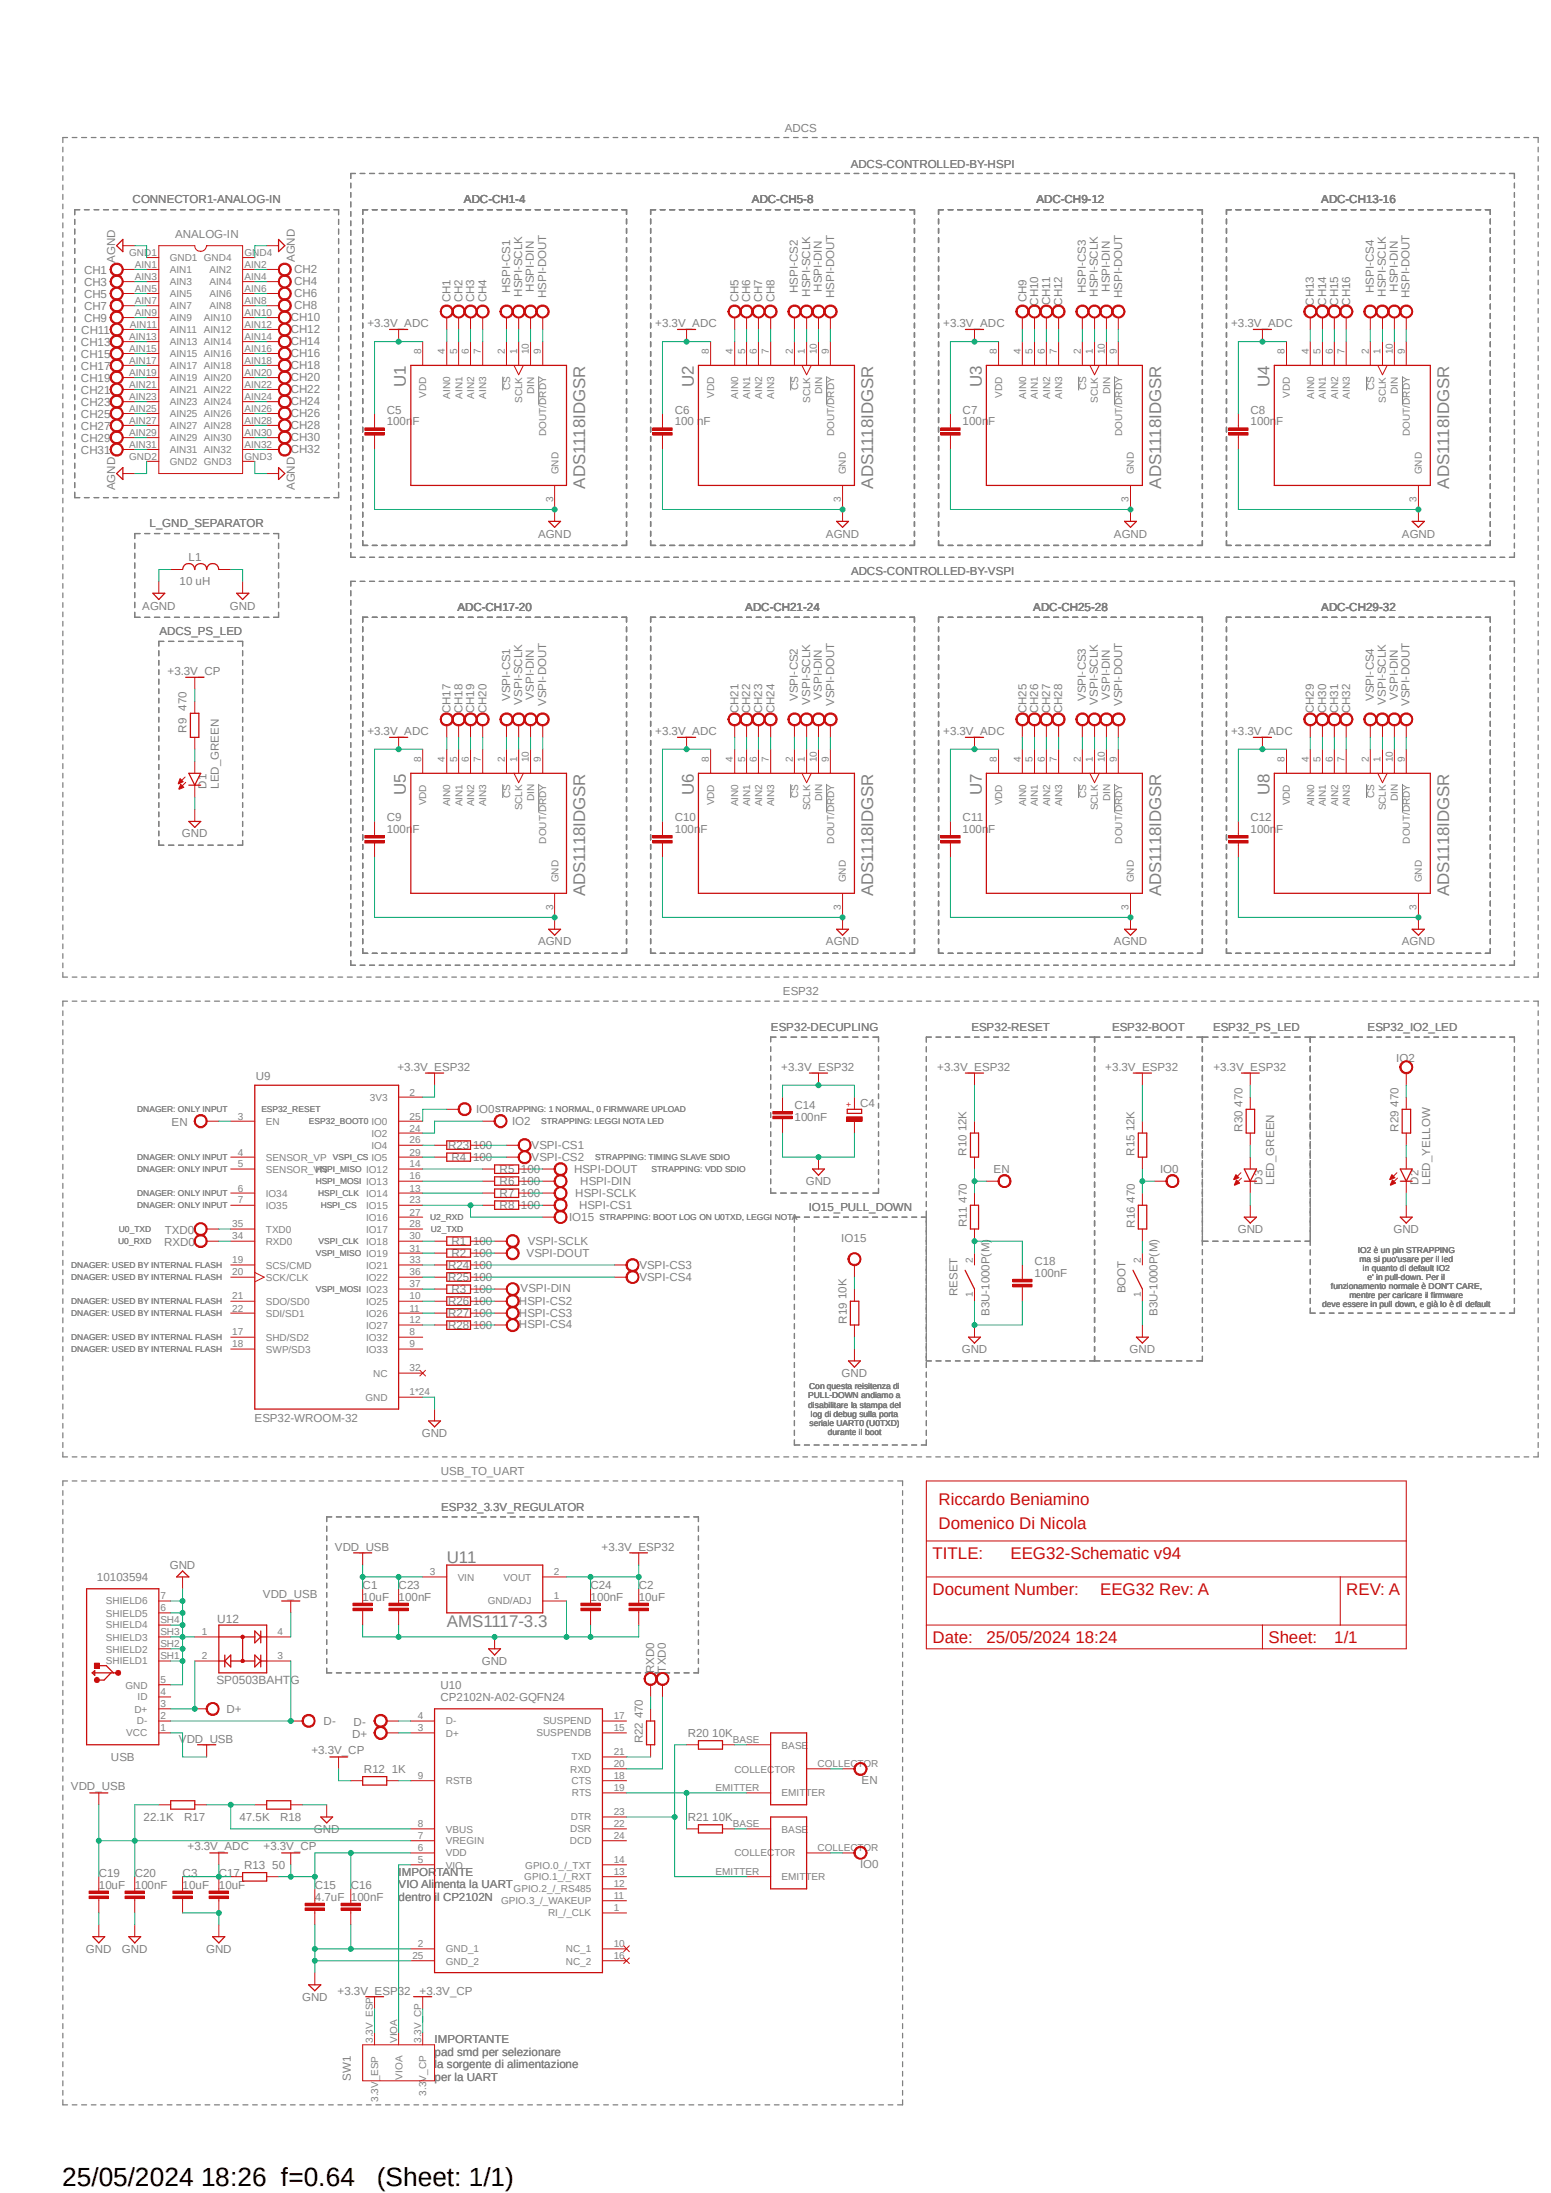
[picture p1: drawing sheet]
<svg xmlns="http://www.w3.org/2000/svg" width="210mm" height="297mm" viewBox="0 0 210 297" stroke-linecap="round" stroke-linejoin="round" font-family="sans-serif">
<defs><g id="words">
<g font-size="3.6">
<text x="8.4" y="296.1">25/05/2024 18:26 f=0.64</text>
<text x="51" y="296.1">(Sheet: 1/1)</text>
</g>
<g font-size="2.3" fill="#808080">
<text x="54.9" y="52.4" transform="rotate(-90 54.9 52.4)">U1</text>
<text x="93.9" y="52.4" transform="rotate(-90 93.9 52.4)">U2</text>
<text x="132.9" y="52.4" transform="rotate(-90 132.9 52.4)">U3</text>
<text x="171.9" y="52.4" transform="rotate(-90 171.9 52.4)">U4</text>
<text x="79.2" y="66.2" transform="rotate(-90 79.2 66.2)">ADS1118IDGSR</text>
<text x="118.2" y="66.2" transform="rotate(-90 118.2 66.2)">ADS1118IDGSR</text>
<text x="157.2" y="66.2" transform="rotate(-90 157.2 66.2)">ADS1118IDGSR</text>
<text x="196.2" y="66.2" transform="rotate(-90 196.2 66.2)">ADS1118IDGSR</text>
<text x="54.9" y="107.7" transform="rotate(-90 54.9 107.7)">U5</text>
<text x="93.9" y="107.7" transform="rotate(-90 93.9 107.7)">U6</text>
<text x="132.9" y="107.7" transform="rotate(-90 132.9 107.7)">U7</text>
<text x="171.9" y="107.7" transform="rotate(-90 171.9 107.7)">U8</text>
<text x="79.2" y="121.4" transform="rotate(-90 79.2 121.4)">ADS1118IDGSR</text>
<text x="118.2" y="121.4" transform="rotate(-90 118.2 121.4)">ADS1118IDGSR</text>
<text x="157.2" y="121.4" transform="rotate(-90 157.2 121.4)">ADS1118IDGSR</text>
<text x="196.2" y="121.4" transform="rotate(-90 196.2 121.4)">ADS1118IDGSR</text>
<text x="60.5" y="211.6">U11</text>
<text x="60.5" y="220.4">AMS1117-3.3</text>
</g>
<g font-size="2.3" fill="#c90d0c">
<text x="127.1" y="203.8">Riccardo Beniamino</text>
<text x="127.1" y="207.1">Domenico Di Nicola</text>
<text x="126.3" y="211.2">TITLE:</text>
<text x="136.8" y="211.2">EEG32-Schematic v94</text>
<text x="126.3" y="216">Document Number:</text>
<text x="149" y="216">EEG32 Rev: A</text>
<text x="182.3" y="216">REV: A</text>
<text x="126.3" y="222.5">Date:</text>
<text x="133.6" y="222.5">25/05/2024 18:24</text>
<text x="171.7" y="222.5">Sheet:</text>
<text x="180.7" y="222.5">1/1</text>
</g>
<g font-size="1.6" fill="#808080">
<text x="106.3" y="17.8">ADCS</text>
<text x="115.2" y="22.7">ADCS-CONTROLLED-BY-HSPI</text>
<text x="17.9" y="27.6">CONNECTOR1-ANALOG-IN</text>
<text x="62.8" y="27.6">ADC-CH1-4</text>
<text x="101.8" y="27.6">ADC-CH5-8</text>
<text x="140.3" y="27.6">ADC-CH9-12</text>
<text x="178.9" y="27.6">ADC-CH13-16</text>
<text x="15.6" y="35.6" transform="rotate(-90 15.6 35.6)">AGND</text>
<text x="23.7" y="32.2">ANALOG-IN</text>
<text x="39.9" y="35.5" transform="rotate(-90 39.9 35.5)">AGND</text>
<text x="11.4" y="37.1">CH1</text>
<text x="11.4" y="38.8">CH3</text>
<text x="11.4" y="40.4">CH5</text>
<text x="11.4" y="42">CH7</text>
<text x="39.8" y="37">CH2</text>
<text x="39.8" y="38.7">CH4</text>
<text x="39.8" y="40.3">CH6</text>
<text x="39.8" y="41.9">CH8</text>
<text x="61" y="40.9" transform="rotate(-90 61 40.9)">CH1</text>
<text x="62.6" y="40.9" transform="rotate(-90 62.6 40.9)">CH2</text>
<text x="64.2" y="40.9" transform="rotate(-90 64.2 40.9)">CH3</text>
<text x="65.9" y="40.9" transform="rotate(-90 65.9 40.9)">CH4</text>
<text x="69.1" y="39.7" transform="rotate(-90 69.1 39.7)">HSPI-CS1</text>
<text x="70.7" y="40.2" transform="rotate(-90 70.7 40.2)">HSPI-SCLK</text>
<text x="72.3" y="39.5" transform="rotate(-90 72.3 39.5)">HSPI-DIN</text>
<text x="74" y="40.4" transform="rotate(-90 74 40.4)">HSPI-DOUT</text>
<text x="100" y="40.9" transform="rotate(-90 100 40.9)">CH5</text>
<text x="101.6" y="40.9" transform="rotate(-90 101.6 40.9)">CH6</text>
<text x="103.2" y="40.9" transform="rotate(-90 103.2 40.9)">CH7</text>
<text x="104.9" y="40.9" transform="rotate(-90 104.9 40.9)">CH8</text>
<text x="108" y="39.7" transform="rotate(-90 108 39.7)">HSPI-CS2</text>
<text x="109.7" y="40.2" transform="rotate(-90 109.7 40.2)">HSPI-SCLK</text>
<text x="111.3" y="39.5" transform="rotate(-90 111.3 39.5)">HSPI-DIN</text>
<text x="112.9" y="40.4" transform="rotate(-90 112.9 40.4)">HSPI-DOUT</text>
<text x="139" y="40.9" transform="rotate(-90 139 40.9)">CH9</text>
<text x="140.6" y="41.4" transform="rotate(-90 140.6 41.4)">CH10</text>
<text x="142.2" y="41.3" transform="rotate(-90 142.2 41.3)">CH11</text>
<text x="143.8" y="41.4" transform="rotate(-90 143.8 41.4)">CH12</text>
<text x="147" y="39.7" transform="rotate(-90 147 39.7)">HSPI-CS3</text>
<text x="148.7" y="40.2" transform="rotate(-90 148.7 40.2)">HSPI-SCLK</text>
<text x="150.3" y="39.5" transform="rotate(-90 150.3 39.5)">HSPI-DIN</text>
<text x="151.9" y="40.4" transform="rotate(-90 151.9 40.4)">HSPI-DOUT</text>
<text x="177.9" y="41.4" transform="rotate(-90 177.9 41.4)">CH13</text>
<text x="179.6" y="41.4" transform="rotate(-90 179.6 41.4)">CH14</text>
<text x="181.2" y="41.4" transform="rotate(-90 181.2 41.4)">CH15</text>
<text x="182.8" y="41.4" transform="rotate(-90 182.8 41.4)">CH16</text>
<text x="186" y="39.7" transform="rotate(-90 186 39.7)">HSPI-CS4</text>
<text x="187.7" y="40.2" transform="rotate(-90 187.7 40.2)">HSPI-SCLK</text>
<text x="189.3" y="39.5" transform="rotate(-90 189.3 39.5)">HSPI-DIN</text>
<text x="190.9" y="40.4" transform="rotate(-90 190.9 40.4)">HSPI-DOUT</text>
<text x="11" y="46.9">CH13</text>
<text x="11" y="45.3">CH11</text>
<text x="11.4" y="43.6">CH9</text>
<text x="39.4" y="43.5">CH10</text>
<text x="39.4" y="45.1">CH12</text>
<text x="39.4" y="46.8">CH14</text>
<text x="49.7" y="44.3">+3.3V_ADC</text>
<text x="88.7" y="44.3">+3.3V_ADC</text>
<text x="127.7" y="44.3">+3.3V_ADC</text>
<text x="166.7" y="44.3">+3.3V_ADC</text>
<text x="11" y="48.5">CH15</text>
<text x="11" y="50.1">CH17</text>
<text x="11" y="51.8">CH19</text>
<text x="11" y="53.4">CH21</text>
<text x="39.4" y="48.4">CH16</text>
<text x="39.4" y="50">CH18</text>
<text x="39.4" y="51.6">CH20</text>
<text x="39.4" y="53.3">CH22</text>
<text x="11" y="55">CH23</text>
<text x="11" y="56.6">CH25</text>
<text x="11" y="58.3">CH27</text>
<text x="11" y="59.9">CH29</text>
<text x="39.4" y="54.9">CH24</text>
<text x="39.4" y="56.5">CH26</text>
<text x="39.4" y="58.1">CH28</text>
<text x="39.4" y="59.8">CH30</text>
<text x="52.4" y="57.6">100nF</text>
<text x="52.4" y="56">C5</text>
<text x="91.4" y="57.6">100 nF</text>
<text x="91.4" y="56">C6</text>
<text x="130.3" y="57.6">100nF</text>
<text x="130.3" y="56">C7</text>
<text x="169.3" y="57.6">100nF</text>
<text x="169.3" y="56">C8</text>
<text x="11" y="61.5">CH31</text>
<text x="39.4" y="61.4">CH32</text>
<text x="15.6" y="66.4" transform="rotate(-90 15.6 66.4)">AGND</text>
<text x="20.2" y="71.4">L_GND_SEPARATOR</text>
<text x="39.9" y="66.4" transform="rotate(-90 39.9 66.4)">AGND</text>
<text x="25.5" y="76">L1</text>
<text x="72.9" y="72.8">AGND</text>
<text x="111.8" y="72.8">AGND</text>
<text x="115.2" y="77.9">ADCS-CONTROLLED-BY-VSPI</text>
<text x="150.8" y="72.8">AGND</text>
<text x="189.8" y="72.8">AGND</text>
<text x="19.3" y="82.6">AGND</text>
<text x="24.3" y="79.3">10 uH</text>
<text x="31.1" y="82.6">GND</text>
<text x="61.9" y="82.8">ADC-CH17-20</text>
<text x="100.9" y="82.8">ADC-CH21-24</text>
<text x="139.9" y="82.8">ADC-CH25-28</text>
<text x="178.9" y="82.8">ADC-CH29-32</text>
<text x="21.6" y="86.1">ADCS_PS_LED</text>
<text x="22.7" y="91.4">+3.3V_CP</text>
<text x="69.1" y="94.9" transform="rotate(-90 69.1 94.9)">VSPI-CS1</text>
<text x="70.7" y="95.4" transform="rotate(-90 70.7 95.4)">VSPI-SCLK</text>
<text x="72.3" y="94.7" transform="rotate(-90 72.3 94.7)">VSPI-DIN</text>
<text x="74" y="95.6" transform="rotate(-90 74 95.6)">VSPI-DOUT</text>
<text x="108" y="94.9" transform="rotate(-90 108 94.9)">VSPI-CS2</text>
<text x="109.7" y="95.4" transform="rotate(-90 109.7 95.4)">VSPI-SCLK</text>
<text x="111.3" y="94.7" transform="rotate(-90 111.3 94.7)">VSPI-DIN</text>
<text x="112.9" y="95.6" transform="rotate(-90 112.9 95.6)">VSPI-DOUT</text>
<text x="147" y="94.9" transform="rotate(-90 147 94.9)">VSPI-CS3</text>
<text x="148.7" y="95.4" transform="rotate(-90 148.7 95.4)">VSPI-SCLK</text>
<text x="150.3" y="94.7" transform="rotate(-90 150.3 94.7)">VSPI-DIN</text>
<text x="151.9" y="95.6" transform="rotate(-90 151.9 95.6)">VSPI-DOUT</text>
<text x="186" y="94.9" transform="rotate(-90 186 94.9)">VSPI-CS4</text>
<text x="187.7" y="95.4" transform="rotate(-90 187.7 95.4)">VSPI-SCLK</text>
<text x="189.3" y="94.7" transform="rotate(-90 189.3 94.7)">VSPI-DIN</text>
<text x="190.9" y="95.6" transform="rotate(-90 190.9 95.6)">VSPI-DOUT</text>
<text x="25.3" y="99.2" transform="rotate(-90 25.3 99.2)">R9</text>
<text x="25.3" y="96.3" transform="rotate(-90 25.3 96.3)">470</text>
<text x="49.7" y="99.5">+3.3V_ADC</text>
<text x="61" y="96.6" transform="rotate(-90 61 96.6)">CH17</text>
<text x="62.6" y="96.6" transform="rotate(-90 62.6 96.6)">CH18</text>
<text x="64.2" y="96.6" transform="rotate(-90 64.2 96.6)">CH19</text>
<text x="65.9" y="96.6" transform="rotate(-90 65.9 96.6)">CH20</text>
<text x="88.7" y="99.5">+3.3V_ADC</text>
<text x="100" y="96.6" transform="rotate(-90 100 96.6)">CH21</text>
<text x="101.6" y="96.6" transform="rotate(-90 101.6 96.6)">CH22</text>
<text x="103.2" y="96.6" transform="rotate(-90 103.2 96.6)">CH23</text>
<text x="104.9" y="96.6" transform="rotate(-90 104.9 96.6)">CH24</text>
<text x="127.7" y="99.5">+3.3V_ADC</text>
<text x="139" y="96.6" transform="rotate(-90 139 96.6)">CH25</text>
<text x="140.6" y="96.6" transform="rotate(-90 140.6 96.6)">CH26</text>
<text x="142.2" y="96.6" transform="rotate(-90 142.2 96.6)">CH27</text>
<text x="143.8" y="96.6" transform="rotate(-90 143.8 96.6)">CH28</text>
<text x="166.7" y="99.5">+3.3V_ADC</text>
<text x="177.9" y="96.6" transform="rotate(-90 177.9 96.6)">CH29</text>
<text x="179.6" y="96.6" transform="rotate(-90 179.6 96.6)">CH30</text>
<text x="181.2" y="96.6" transform="rotate(-90 181.2 96.6)">CH31</text>
<text x="182.8" y="96.6" transform="rotate(-90 182.8 96.6)">CH32</text>
<text x="28" y="106.8" transform="rotate(-90 28 106.8)">D1</text>
<text x="29.6" y="106.8" transform="rotate(-90 29.6 106.8)">LED_GREEN</text>
<text x="24.6" y="113.4">GND</text>
<text x="52.4" y="112.9">100nF</text>
<text x="52.4" y="111.3">C9</text>
<text x="91.4" y="112.9">100nF</text>
<text x="91.4" y="111.3">C10</text>
<text x="130.3" y="112.9">100nF</text>
<text x="130.3" y="111.3">C11</text>
<text x="169.3" y="112.9">100nF</text>
<text x="169.3" y="111.3">C12</text>
<text x="72.9" y="128">AGND</text>
<text x="111.8" y="128">AGND</text>
<text x="150.8" y="128">AGND</text>
<text x="189.8" y="128">AGND</text>
<text x="106" y="134.8">ESP32</text>
<text x="104.4" y="139.7">ESP32-DECUPLING</text>
<text x="131.5" y="139.7">ESP32-RESET</text>
<text x="150.6" y="139.7">ESP32-BOOT</text>
<text x="164.3" y="139.7">ESP32_PS_LED</text>
<text x="185.2" y="139.7">ESP32_IO2_LED</text>
<text x="189.1" y="143.9">IO2</text>
<text x="34.6" y="146.3">U9</text>
<text x="53.8" y="145">+3.3V_ESP32</text>
<text x="105.8" y="145">+3.3V_ESP32</text>
<text x="116.5" y="149.9">C4</text>
<text x="126.9" y="145">+3.3V_ESP32</text>
<text x="149.6" y="145">+3.3V_ESP32</text>
<text x="164.3" y="145">+3.3V_ESP32</text>
<text x="168.2" y="149.9" transform="rotate(-90 168.2 149.9)">470</text>
<text x="189.4" y="149.9" transform="rotate(-90 189.4 149.9)">470</text>
<text x="23.2" y="152.5">EN</text>
<text x="60.7" y="155.7">R23</text>
<text x="64.1" y="155.7">100</text>
<text x="64.5" y="150.7">IO0</text>
<text x="69.3" y="152.3">IO2</text>
<text x="72" y="155.6">VSPI-CS1</text>
<text x="107.6" y="151.8">100nF</text>
<text x="107.6" y="150.2">C14</text>
<text x="130.9" y="153.2" transform="rotate(-90 130.9 153.2)">12K</text>
<text x="153.6" y="153.2" transform="rotate(-90 153.6 153.2)">12K</text>
<text x="168.2" y="153.3" transform="rotate(-90 168.2 153.3)">R30</text>
<text x="189.4" y="153.3" transform="rotate(-90 189.4 153.3)">R29</text>
<text x="61.1" y="157.3">R4</text>
<text x="64.1" y="157.3">100</text>
<text x="67.6" y="158.9">R5</text>
<text x="67.6" y="160.5">R6</text>
<text x="70.5" y="158.9">100</text>
<text x="70.5" y="160.5">100</text>
<text x="72" y="157.2">VSPI-CS2</text>
<text x="77.7" y="158.8">HSPI-DOUT</text>
<text x="78.6" y="160.4">HSPI-DIN</text>
<text x="109.1" y="160.5">GND</text>
<text x="130.9" y="156.5" transform="rotate(-90 130.9 156.5)">R10</text>
<text x="134.5" y="158.8">EN</text>
<text x="153.6" y="156.5" transform="rotate(-90 153.6 156.5)">R15</text>
<text x="157.1" y="158.8">IO0</text>
<text x="170.9" y="160.4" transform="rotate(-90 170.9 160.4)">D3</text>
<text x="172.5" y="160.4" transform="rotate(-90 172.5 160.4)">LED_GREEN</text>
<text x="192.1" y="160.4" transform="rotate(-90 192.1 160.4)">D2</text>
<text x="193.7" y="160.4" transform="rotate(-90 193.7 160.4)">LED_YELLOW</text>
<text x="22.3" y="167.1">TXD0</text>
<text x="67.6" y="162.1">R7</text>
<text x="67.6" y="163.8">R8</text>
<text x="70.5" y="162.1">100</text>
<text x="70.5" y="163.8">100</text>
<text x="77" y="165.3">IO15</text>
<text x="77.9" y="162.1">HSPI-SCLK</text>
<text x="78.4" y="163.7">HSPI-CS1</text>
<text x="109.5" y="164">IO15_PULL_DOWN</text>
<text x="130.9" y="166.2" transform="rotate(-90 130.9 166.2)">R11</text>
<text x="130.9" y="162.9" transform="rotate(-90 130.9 162.9)">470</text>
<text x="153.7" y="166.3" transform="rotate(-90 153.7 166.3)">R16</text>
<text x="153.7" y="162.9" transform="rotate(-90 153.7 162.9)">470</text>
<text x="167.6" y="167">GND</text>
<text x="188.7" y="167">GND</text>
<text x="22.2" y="168.8">RXD0</text>
<text x="60.7" y="171.9">R24</text>
<text x="60.7" y="173.5">R25</text>
<text x="61.1" y="168.7">R1</text>
<text x="61.1" y="170.3">R2</text>
<text x="64.1" y="168.7">100</text>
<text x="64.1" y="170.3">100</text>
<text x="64.1" y="171.9">100</text>
<text x="64.1" y="173.5">100</text>
<text x="71.3" y="170.2">VSPI-DOUT</text>
<text x="71.5" y="168.6">VSPI-SCLK</text>
<text x="86.6" y="171.8">VSPI-CS3</text>
<text x="86.6" y="173.4">VSPI-CS4</text>
<text x="113.9" y="168.3">IO15</text>
<text x="140.1" y="173">100nF</text>
<text x="140.1" y="171.3">C18</text>
<text x="60.7" y="176.8">R26</text>
<text x="60.7" y="178.4">R27</text>
<text x="61.1" y="175.1">R3</text>
<text x="64.1" y="175.1">100</text>
<text x="64.1" y="176.8">100</text>
<text x="64.1" y="178.4">100</text>
<text x="70.3" y="176.7">HSPI-CS2</text>
<text x="70.3" y="178.3">HSPI-CS3</text>
<text x="70.3" y="179.9">HSPI-CS4</text>
<text x="70.5" y="175">VSPI-DIN</text>
<text x="114.6" y="176" transform="rotate(-90 114.6 176)">10K</text>
<text x="114.7" y="179.3" transform="rotate(-90 114.7 179.3)">R19</text>
<text x="129.7" y="175.6" transform="rotate(-90 129.7 175.6)">RESET</text>
<text x="134" y="178.3" transform="rotate(-90 134 178.3)">B3U-1000P(M)</text>
<text x="152.4" y="175.2" transform="rotate(-90 152.4 175.2)">BOOT</text>
<text x="156.7" y="178.3" transform="rotate(-90 156.7 178.3)">B3U-1000P(M)</text>
<text x="60.7" y="180">R28</text>
<text x="64.1" y="180">100</text>
<text x="130.2" y="183.3">GND</text>
<text x="153" y="183.3">GND</text>
<text x="114" y="186.5">GND</text>
<text x="34.5" y="192.5">ESP32-WROOM-32</text>
<text x="57.1" y="194.6">GND</text>
<text x="59.7" y="199.8">USB_TO_UART</text>
<text x="59.7" y="204.6">ESP32_3.3V_REGULATOR</text>
<text x="13.1" y="214.2">10103594</text>
<text x="23" y="212.6">GND</text>
<text x="45.3" y="210">VDD_USB</text>
<text x="49.1" y="215.2">C1</text>
<text x="54" y="215.2">C23</text>
<text x="80" y="215.2">C24</text>
<text x="81.4" y="210">+3.3V_ESP32</text>
<text x="86.5" y="215.2">C2</text>
<text x="29.4" y="219.8">U12</text>
<text x="35.6" y="216.5">VDD_USB</text>
<text x="49.1" y="216.8">10uF</text>
<text x="54" y="216.8">100nF</text>
<text x="80" y="216.8">100nF</text>
<text x="86.5" y="216.8">10uF</text>
<text x="65.2" y="225.5">GND</text>
<text x="88.6" y="226.6" transform="rotate(-90 88.6 226.6)">RXD0</text>
<text x="90.2" y="226.5" transform="rotate(-90 90.2 226.5)">TXD0</text>
<text x="29.3" y="228.1">SP0503BAHTG</text>
<text x="30.6" y="231.9">D+</text>
<text x="43.8" y="233.6">D-</text>
<text x="47.9" y="233.7">D-</text>
<text x="59.6" y="230.4">CP2102N-A02-GQFN24</text>
<text x="59.6" y="228.8">U10</text>
<text x="87" y="232.7" transform="rotate(-90 87 232.7)">470</text>
<text x="15" y="238.5">USB</text>
<text x="24.2" y="236">VDD_USB</text>
<text x="42.2" y="237.6">+3.3V_CP</text>
<text x="47.7" y="235.3">D+</text>
<text x="87" y="236.1" transform="rotate(-90 87 236.1)">R22</text>
<text x="93.1" y="235.3">R20</text>
<text x="96.4" y="235.3">10K</text>
<text x="9.6" y="242.5">VDD_USB</text>
<text x="49.3" y="240.1">R12</text>
<text x="53" y="240.1">1K</text>
<text x="116.7" y="241.7">EN</text>
<text x="19.4" y="246.7">22.1K</text>
<text x="24.9" y="246.7">R17</text>
<text x="25.4" y="250.6">+3.3V_ADC</text>
<text x="32.4" y="246.7">47.5K</text>
<text x="35.7" y="250.6">+3.3V_CP</text>
<text x="37.9" y="246.7">R18</text>
<text x="42.5" y="248.2">GND</text>
<text x="93.1" y="246.7">R21</text>
<text x="96.4" y="246.7">10K</text>
<text x="13.4" y="255.8">10uF</text>
<text x="13.4" y="254.2">C19</text>
<text x="18.2" y="255.8">100nF</text>
<text x="18.2" y="254.2">C20</text>
<text x="24.7" y="255.8">10uF</text>
<text x="24.7" y="254.2">C3</text>
<text x="29.6" y="255.8">10uF</text>
<text x="29.6" y="254.2">C17</text>
<text x="33.1" y="253.1">R13</text>
<text x="36.9" y="253.1">50</text>
<text x="42.6" y="257.4">4.7uF 100nF</text>
<text x="42.6" y="255.8">C15</text>
<text x="47.5" y="255.8">C16</text>
<text x="54" y="254">IMPORTANTE</text>
<text x="54" y="255.7">VIO Alimenta la UART</text>
<text x="54" y="257.4">dentro il CP2102N</text>
<text x="116.5" y="253">IO0</text>
<text x="11.6" y="264.5">GND</text>
<text x="16.5" y="264.5">GND</text>
<text x="27.9" y="264.5">GND</text>
<text x="40.9" y="271">GND</text>
<text x="45.7" y="270.1">+3.3V_ESP32</text>
<text x="56.8" y="270.1">+3.3V_CP</text>
<text x="47.5" y="281.8" transform="rotate(-90 47.5 281.8)">SW1</text>
<text x="58.8" y="276.7">IMPORTANTE</text>
<text x="58.8" y="278.4">pad smd per selezionare</text>
<text x="58.8" y="280.1">la sorgente di alimentazione</text>
<text x="58.8" y="281.8">per la UART</text>
</g>
<g font-size="1.4" fill="#808080">
<text x="17.5" y="34.7">GND1</text>
<text x="23" y="35.4">GND1 GND4</text>
<text x="33.1" y="34.7">GND4</text>
<text x="18.2" y="36.3">AIN1</text>
<text x="18.2" y="37.9">AIN3</text>
<text x="18.2" y="39.5">AIN5</text>
<text x="18.2" y="41.1">AIN7</text>
<text x="23" y="37">AIN1</text>
<text x="23" y="38.6">AIN3</text>
<text x="23" y="40.3">AIN5</text>
<text x="23" y="41.9">AIN7</text>
<text x="28.4" y="41.9">AIN8</text>
<text x="28.4" y="40.3">AIN6</text>
<text x="28.4" y="38.6">AIN4</text>
<text x="28.4" y="37">AIN2</text>
<text x="33.1" y="41.1">AIN8</text>
<text x="33.1" y="39.5">AIN6</text>
<text x="33.1" y="37.9">AIN4</text>
<text x="33.1" y="36.3">AIN2</text>
<text x="17.5" y="46">AIN13</text>
<text x="17.5" y="47.7">AIN15</text>
<text x="17.6" y="44.4">AIN11</text>
<text x="18.2" y="42.8">AIN9</text>
<text x="23" y="43.5">AIN9</text>
<text x="23" y="45.1">AIN11 AIN12</text>
<text x="23" y="46.7">AIN13 AIN14</text>
<text x="27.6" y="43.5">AIN10</text>
<text x="33.1" y="47.7">AIN16</text>
<text x="33.1" y="46">AIN14</text>
<text x="33.1" y="44.4">AIN12</text>
<text x="33.1" y="42.8">AIN10</text>
<text x="17.5" y="49.3">AIN17</text>
<text x="17.5" y="50.9">AIN19</text>
<text x="17.5" y="52.5">AIN21</text>
<text x="23" y="48.4">AIN15 AIN16</text>
<text x="23" y="50">AIN17 AIN18</text>
<text x="23" y="51.6">AIN19 AIN20</text>
<text x="23" y="53.3">AIN21 AIN22</text>
<text x="33.1" y="52.5">AIN22</text>
<text x="33.1" y="50.9">AIN20</text>
<text x="33.1" y="49.3">AIN18</text>
<text x="57" y="48" transform="rotate(-90 57 48)">8</text>
<text x="57.7" y="53.9" transform="rotate(-90 57.7 53.9)">VDD</text>
<text x="60.2" y="48" transform="rotate(-90 60.2 48)">4</text>
<text x="61.9" y="48" transform="rotate(-90 61.9 48)">5</text>
<text x="63.5" y="48" transform="rotate(-90 63.5 48)">6</text>
<text x="65.1" y="48" transform="rotate(-90 65.1 48)">7</text>
<text x="68.4" y="48" transform="rotate(-90 68.4 48)">2</text>
<text x="69.1" y="52.9" transform="rotate(-90 69.1 52.9)">CS</text>
<text x="70" y="48" transform="rotate(-90 70 48)">1</text>
<text x="71.6" y="48" transform="rotate(-90 71.6 48)">10</text>
<text x="72.3" y="53.3" transform="rotate(-90 72.3 53.3)">DIN</text>
<text x="73.2" y="48" transform="rotate(-90 73.2 48)">9</text>
<text x="96" y="48" transform="rotate(-90 96 48)">8</text>
<text x="96.7" y="53.9" transform="rotate(-90 96.7 53.9)">VDD</text>
<text x="99.2" y="48" transform="rotate(-90 99.2 48)">4</text>
<text x="100.9" y="48" transform="rotate(-90 100.9 48)">5</text>
<text x="102.5" y="48" transform="rotate(-90 102.5 48)">6</text>
<text x="104.1" y="48" transform="rotate(-90 104.1 48)">7</text>
<text x="107.4" y="48" transform="rotate(-90 107.4 48)">2</text>
<text x="108.1" y="52.9" transform="rotate(-90 108.1 52.9)">CS</text>
<text x="109" y="48" transform="rotate(-90 109 48)">1</text>
<text x="110.6" y="48" transform="rotate(-90 110.6 48)">10</text>
<text x="111.3" y="53.3" transform="rotate(-90 111.3 53.3)">DIN</text>
<text x="112.2" y="48" transform="rotate(-90 112.2 48)">9</text>
<text x="135" y="48" transform="rotate(-90 135 48)">8</text>
<text x="135.7" y="53.9" transform="rotate(-90 135.7 53.9)">VDD</text>
<text x="138.2" y="48" transform="rotate(-90 138.2 48)">4</text>
<text x="139.8" y="48" transform="rotate(-90 139.8 48)">5</text>
<text x="141.5" y="48" transform="rotate(-90 141.5 48)">6</text>
<text x="143.1" y="48" transform="rotate(-90 143.1 48)">7</text>
<text x="146.3" y="48" transform="rotate(-90 146.3 48)">2</text>
<text x="147.1" y="52.9" transform="rotate(-90 147.1 52.9)">CS</text>
<text x="148" y="48" transform="rotate(-90 148 48)">1</text>
<text x="149.6" y="48" transform="rotate(-90 149.6 48)">10</text>
<text x="150.3" y="53.3" transform="rotate(-90 150.3 53.3)">DIN</text>
<text x="151.2" y="48" transform="rotate(-90 151.2 48)">9</text>
<text x="173.9" y="48" transform="rotate(-90 173.9 48)">8</text>
<text x="174.7" y="53.9" transform="rotate(-90 174.7 53.9)">VDD</text>
<text x="177.2" y="48" transform="rotate(-90 177.2 48)">4</text>
<text x="178.8" y="48" transform="rotate(-90 178.8 48)">5</text>
<text x="180.5" y="48" transform="rotate(-90 180.5 48)">6</text>
<text x="182.1" y="48" transform="rotate(-90 182.1 48)">7</text>
<text x="185.3" y="48" transform="rotate(-90 185.3 48)">2</text>
<text x="186.1" y="52.9" transform="rotate(-90 186.1 52.9)">CS</text>
<text x="186.9" y="48" transform="rotate(-90 186.9 48)">1</text>
<text x="188.6" y="48" transform="rotate(-90 188.6 48)">10</text>
<text x="189.3" y="53.3" transform="rotate(-90 189.3 53.3)">DIN</text>
<text x="190.2" y="48" transform="rotate(-90 190.2 48)">9</text>
<text x="17.5" y="54.1">AIN23</text>
<text x="17.5" y="55.8">AIN25</text>
<text x="17.5" y="57.4">AIN27</text>
<text x="17.5" y="59">AIN29</text>
<text x="23" y="54.9">AIN23 AIN24</text>
<text x="23" y="56.5">AIN25 AIN26</text>
<text x="23" y="58.1">AIN27 AIN28</text>
<text x="23" y="59.7">AIN29 AIN30</text>
<text x="33.1" y="59">AIN30</text>
<text x="33.1" y="57.4">AIN28</text>
<text x="33.1" y="55.8">AIN26</text>
<text x="33.1" y="54.1">AIN24</text>
<text x="61" y="54" transform="rotate(-90 61 54)">AIN0</text>
<text x="62.6" y="54" transform="rotate(-90 62.6 54)">AIN1</text>
<text x="64.2" y="54" transform="rotate(-90 64.2 54)">AIN2</text>
<text x="65.8" y="54" transform="rotate(-90 65.8 54)">AIN3</text>
<text x="70.7" y="54.6" transform="rotate(-90 70.7 54.6)">SCLK</text>
<text x="74" y="59.1" transform="rotate(-90 74 59.1)">DOUT/DRDY</text>
<text x="99.9" y="54" transform="rotate(-90 99.9 54)">AIN0</text>
<text x="101.6" y="54" transform="rotate(-90 101.6 54)">AIN1</text>
<text x="103.2" y="54" transform="rotate(-90 103.2 54)">AIN2</text>
<text x="104.8" y="54" transform="rotate(-90 104.8 54)">AIN3</text>
<text x="109.7" y="54.6" transform="rotate(-90 109.7 54.6)">SCLK</text>
<text x="112.9" y="59.1" transform="rotate(-90 112.9 59.1)">DOUT/DRDY</text>
<text x="138.9" y="54" transform="rotate(-90 138.9 54)">AIN0</text>
<text x="140.5" y="54" transform="rotate(-90 140.5 54)">AIN1</text>
<text x="142.2" y="54" transform="rotate(-90 142.2 54)">AIN2</text>
<text x="143.8" y="54" transform="rotate(-90 143.8 54)">AIN3</text>
<text x="148.7" y="54.6" transform="rotate(-90 148.7 54.6)">SCLK</text>
<text x="151.9" y="59.1" transform="rotate(-90 151.9 59.1)">DOUT/DRDY</text>
<text x="177.9" y="54" transform="rotate(-90 177.9 54)">AIN0</text>
<text x="179.5" y="54" transform="rotate(-90 179.5 54)">AIN1</text>
<text x="181.2" y="54" transform="rotate(-90 181.2 54)">AIN2</text>
<text x="182.8" y="54" transform="rotate(-90 182.8 54)">AIN3</text>
<text x="187.7" y="54.6" transform="rotate(-90 187.7 54.6)">SCLK</text>
<text x="190.9" y="59.1" transform="rotate(-90 190.9 59.1)">DOUT/DRDY</text>
<text x="17.5" y="62.3">GND2</text>
<text x="17.5" y="60.7">AIN31</text>
<text x="23" y="63">GND2 GND3</text>
<text x="23" y="61.4">AIN31 AIN32</text>
<text x="33.1" y="62.3">GND3</text>
<text x="33.1" y="60.7">AIN32</text>
<text x="75.6" y="64.3" transform="rotate(-90 75.6 64.3)">GND</text>
<text x="114.6" y="64.3" transform="rotate(-90 114.6 64.3)">GND</text>
<text x="153.5" y="64.3" transform="rotate(-90 153.5 64.3)">GND</text>
<text x="192.5" y="64.3" transform="rotate(-90 192.5 64.3)">GND</text>
<text x="74.9" y="68" transform="rotate(-90 74.9 68)">3</text>
<text x="113.9" y="68" transform="rotate(-90 113.9 68)">3</text>
<text x="152.8" y="68" transform="rotate(-90 152.8 68)">3</text>
<text x="191.8" y="68" transform="rotate(-90 191.8 68)">3</text>
<text x="57" y="103.3" transform="rotate(-90 57 103.3)">8</text>
<text x="60.2" y="103.3" transform="rotate(-90 60.2 103.3)">4</text>
<text x="61.9" y="103.3" transform="rotate(-90 61.9 103.3)">5</text>
<text x="63.5" y="103.3" transform="rotate(-90 63.5 103.3)">6</text>
<text x="65.1" y="103.3" transform="rotate(-90 65.1 103.3)">7</text>
<text x="68.4" y="103.3" transform="rotate(-90 68.4 103.3)">2</text>
<text x="70" y="103.3" transform="rotate(-90 70 103.3)">1</text>
<text x="71.6" y="103.3" transform="rotate(-90 71.6 103.3)">10</text>
<text x="73.2" y="103.3" transform="rotate(-90 73.2 103.3)">9</text>
<text x="96" y="103.3" transform="rotate(-90 96 103.3)">8</text>
<text x="99.2" y="103.3" transform="rotate(-90 99.2 103.3)">4</text>
<text x="100.9" y="103.3" transform="rotate(-90 100.9 103.3)">5</text>
<text x="102.5" y="103.3" transform="rotate(-90 102.5 103.3)">6</text>
<text x="104.1" y="103.3" transform="rotate(-90 104.1 103.3)">7</text>
<text x="107.4" y="103.3" transform="rotate(-90 107.4 103.3)">2</text>
<text x="109" y="103.3" transform="rotate(-90 109 103.3)">1</text>
<text x="110.6" y="103.3" transform="rotate(-90 110.6 103.3)">10</text>
<text x="112.2" y="103.3" transform="rotate(-90 112.2 103.3)">9</text>
<text x="135" y="103.3" transform="rotate(-90 135 103.3)">8</text>
<text x="138.2" y="103.3" transform="rotate(-90 138.2 103.3)">4</text>
<text x="139.8" y="103.3" transform="rotate(-90 139.8 103.3)">5</text>
<text x="141.5" y="103.3" transform="rotate(-90 141.5 103.3)">6</text>
<text x="143.1" y="103.3" transform="rotate(-90 143.1 103.3)">7</text>
<text x="146.3" y="103.3" transform="rotate(-90 146.3 103.3)">2</text>
<text x="148" y="103.3" transform="rotate(-90 148 103.3)">1</text>
<text x="149.6" y="103.3" transform="rotate(-90 149.6 103.3)">10</text>
<text x="151.2" y="103.3" transform="rotate(-90 151.2 103.3)">9</text>
<text x="173.9" y="103.3" transform="rotate(-90 173.9 103.3)">8</text>
<text x="177.2" y="103.3" transform="rotate(-90 177.2 103.3)">4</text>
<text x="178.8" y="103.3" transform="rotate(-90 178.8 103.3)">5</text>
<text x="180.5" y="103.3" transform="rotate(-90 180.5 103.3)">6</text>
<text x="182.1" y="103.3" transform="rotate(-90 182.1 103.3)">7</text>
<text x="185.3" y="103.3" transform="rotate(-90 185.3 103.3)">2</text>
<text x="186.9" y="103.3" transform="rotate(-90 186.9 103.3)">1</text>
<text x="188.6" y="103.3" transform="rotate(-90 188.6 103.3)">10</text>
<text x="190.2" y="103.3" transform="rotate(-90 190.2 103.3)">9</text>
<text x="57.7" y="109.1" transform="rotate(-90 57.7 109.1)">VDD</text>
<text x="61" y="109.2" transform="rotate(-90 61 109.2)">AIN0</text>
<text x="62.6" y="109.2" transform="rotate(-90 62.6 109.2)">AIN1</text>
<text x="64.2" y="109.2" transform="rotate(-90 64.2 109.2)">AIN2</text>
<text x="65.8" y="109.2" transform="rotate(-90 65.8 109.2)">AIN3</text>
<text x="69.1" y="108.1" transform="rotate(-90 69.1 108.1)">CS</text>
<text x="70.7" y="109.8" transform="rotate(-90 70.7 109.8)">SCLK</text>
<text x="72.3" y="108.5" transform="rotate(-90 72.3 108.5)">DIN</text>
<text x="96.7" y="109.1" transform="rotate(-90 96.7 109.1)">VDD</text>
<text x="99.9" y="109.2" transform="rotate(-90 99.9 109.2)">AIN0</text>
<text x="101.6" y="109.2" transform="rotate(-90 101.6 109.2)">AIN1</text>
<text x="103.2" y="109.2" transform="rotate(-90 103.2 109.2)">AIN2</text>
<text x="104.8" y="109.2" transform="rotate(-90 104.8 109.2)">AIN3</text>
<text x="108.1" y="108.1" transform="rotate(-90 108.1 108.1)">CS</text>
<text x="109.7" y="109.8" transform="rotate(-90 109.7 109.8)">SCLK</text>
<text x="111.3" y="108.5" transform="rotate(-90 111.3 108.5)">DIN</text>
<text x="135.7" y="109.1" transform="rotate(-90 135.7 109.1)">VDD</text>
<text x="138.9" y="109.2" transform="rotate(-90 138.9 109.2)">AIN0</text>
<text x="140.5" y="109.2" transform="rotate(-90 140.5 109.2)">AIN1</text>
<text x="142.2" y="109.2" transform="rotate(-90 142.2 109.2)">AIN2</text>
<text x="143.8" y="109.2" transform="rotate(-90 143.8 109.2)">AIN3</text>
<text x="147.1" y="108.1" transform="rotate(-90 147.1 108.1)">CS</text>
<text x="148.7" y="109.8" transform="rotate(-90 148.7 109.8)">SCLK</text>
<text x="150.3" y="108.5" transform="rotate(-90 150.3 108.5)">DIN</text>
<text x="174.7" y="109.1" transform="rotate(-90 174.7 109.1)">VDD</text>
<text x="177.9" y="109.2" transform="rotate(-90 177.9 109.2)">AIN0</text>
<text x="179.5" y="109.2" transform="rotate(-90 179.5 109.2)">AIN1</text>
<text x="181.2" y="109.2" transform="rotate(-90 181.2 109.2)">AIN2</text>
<text x="182.8" y="109.2" transform="rotate(-90 182.8 109.2)">AIN3</text>
<text x="186.1" y="108.1" transform="rotate(-90 186.1 108.1)">CS</text>
<text x="187.7" y="109.8" transform="rotate(-90 187.7 109.8)">SCLK</text>
<text x="189.3" y="108.5" transform="rotate(-90 189.3 108.5)">DIN</text>
<text x="74" y="114.3" transform="rotate(-90 74 114.3)">DOUT/DRDY</text>
<text x="75.6" y="119.5" transform="rotate(-90 75.6 119.5)">GND</text>
<text x="112.9" y="114.3" transform="rotate(-90 112.9 114.3)">DOUT/DRDY</text>
<text x="114.6" y="119.5" transform="rotate(-90 114.6 119.5)">GND</text>
<text x="151.9" y="114.3" transform="rotate(-90 151.9 114.3)">DOUT/DRDY</text>
<text x="153.5" y="119.5" transform="rotate(-90 153.5 119.5)">GND</text>
<text x="190.9" y="114.3" transform="rotate(-90 190.9 114.3)">DOUT/DRDY</text>
<text x="192.5" y="119.5" transform="rotate(-90 192.5 119.5)">GND</text>
<text x="74.9" y="123.2" transform="rotate(-90 74.9 123.2)">3</text>
<text x="113.9" y="123.2" transform="rotate(-90 113.9 123.2)">3</text>
<text x="152.8" y="123.2" transform="rotate(-90 152.8 123.2)">3</text>
<text x="191.8" y="123.2" transform="rotate(-90 191.8 123.2)">3</text>
<text x="50.1" y="149.1">3V3</text>
<text x="55.5" y="148.4">2</text>
<text x="32.2" y="151.6">3</text>
<text x="36" y="152.3">EN</text>
<text x="50.3" y="154">IO2</text>
<text x="50.3" y="152.3">IO0</text>
<text x="50.3" y="155.6">IO4</text>
<text x="55.5" y="153.2">24</text>
<text x="55.5" y="151.6">25</text>
<text x="55.5" y="154.9">26</text>
<text x="32.2" y="156.5">4</text>
<text x="32.2" y="158.1">5</text>
<text x="32.2" y="161.4">6</text>
<text x="36" y="157.2">SENSOR_VP</text>
<text x="36" y="158.8">SENSOR_VN</text>
<text x="49.6" y="158.8">IO12</text>
<text x="49.6" y="160.4">IO13</text>
<text x="50.3" y="157.2">IO5</text>
<text x="55.5" y="161.4">13</text>
<text x="55.5" y="158.1">14</text>
<text x="55.5" y="159.7">16</text>
<text x="55.5" y="156.5">29</text>
<text x="31.5" y="167.9">34</text>
<text x="31.5" y="166.2">35</text>
<text x="32.2" y="163">7</text>
<text x="36" y="162.1">IO34</text>
<text x="36" y="163.7">IO35</text>
<text x="36" y="167">TXD0</text>
<text x="49.6" y="162.1">IO14</text>
<text x="49.6" y="163.7">IO15</text>
<text x="49.6" y="165.3">IO16</text>
<text x="49.6" y="167">IO17</text>
<text x="55.5" y="163">23</text>
<text x="55.5" y="164.6">27</text>
<text x="55.5" y="166.2">28</text>
<text x="55.5" y="167.9">30</text>
<text x="31.5" y="171.1">19</text>
<text x="31.5" y="172.7">20</text>
<text x="36" y="168.6">RXD0</text>
<text x="36" y="171.8">SCS/CMD</text>
<text x="36" y="173.4">SCK/CLK</text>
<text x="49.6" y="168.6">IO18</text>
<text x="49.6" y="170.2">IO19</text>
<text x="49.6" y="171.8">IO21</text>
<text x="49.6" y="173.4">IO22</text>
<text x="55.5" y="169.5">31</text>
<text x="55.5" y="171.1">33</text>
<text x="55.5" y="172.7">36</text>
<text x="131.7" y="171.1" transform="rotate(-90 131.7 171.1)">2</text>
<text x="154.5" y="171.1" transform="rotate(-90 154.5 171.1)">2</text>
<text x="31.5" y="176">21</text>
<text x="31.5" y="177.6">22</text>
<text x="36" y="176.7">SDO/SD0</text>
<text x="36" y="178.3">SDI/SD1</text>
<text x="49.6" y="176.7">IO25</text>
<text x="49.6" y="178.3">IO26</text>
<text x="49.6" y="180">IO27</text>
<text x="49.6" y="175.1">IO23</text>
<text x="55.5" y="176">10</text>
<text x="55.5" y="177.6">11</text>
<text x="55.5" y="179.2">12</text>
<text x="55.5" y="174.4">37</text>
<text x="131.7" y="175.6" transform="rotate(-90 131.7 175.6)">1</text>
<text x="154.5" y="175.6" transform="rotate(-90 154.5 175.6)">1</text>
<text x="31.5" y="180.8">17</text>
<text x="31.5" y="182.5">18</text>
<text x="36" y="181.6">SHD/SD2</text>
<text x="36" y="183.2">SWP/SD3</text>
<text x="49.6" y="183.2">IO33</text>
<text x="49.6" y="181.6">IO32</text>
<text x="55.5" y="182.5">9</text>
<text x="55.5" y="180.8">8</text>
<text x="55.5" y="185.7">32</text>
<text x="49.5" y="189.7">GND</text>
<text x="50.5" y="186.4">NC</text>
<text x="55.5" y="189">1*24</text>
<text x="58.2" y="213.4">3</text>
<text x="62" y="214.1">VIN</text>
<text x="68.2" y="214.1">VOUT</text>
<text x="75" y="213.4">2</text>
<text x="14.4" y="220.6">SHIELD4</text>
<text x="14.4" y="218.9">SHIELD5</text>
<text x="14.4" y="217.3">SHIELD6</text>
<text x="21.7" y="221.5">SH3</text>
<text x="21.7" y="219.8">SH4</text>
<text x="21.7" y="218.2">6</text>
<text x="21.7" y="216.6">7</text>
<text x="27.3" y="221.5">1</text>
<text x="37.6" y="221.5">4</text>
<text x="66" y="217.3">GND/ADJ</text>
<text x="75" y="216.6">1</text>
<text x="14.4" y="225.4">SHIELD1</text>
<text x="14.4" y="223.8">SHIELD2</text>
<text x="14.4" y="222.2">SHIELD3</text>
<text x="21.7" y="224.7">SH1</text>
<text x="21.7" y="228">5</text>
<text x="21.7" y="223.1">SH2</text>
<text x="27.3" y="224.7">2</text>
<text x="37.6" y="224.7">3</text>
<text x="17" y="228.7">GND</text>
<text x="18.2" y="231.9">D+</text>
<text x="18.5" y="233.6">D-</text>
<text x="18.6" y="230.3">ID</text>
<text x="21.7" y="232.8">2</text>
<text x="21.7" y="231.2">3</text>
<text x="21.7" y="229.6">4</text>
<text x="56.6" y="232.8">4</text>
<text x="60.4" y="233.6">D-</text>
<text x="73.5" y="233.6">SUSPEND</text>
<text x="83.1" y="232.8">17</text>
<text x="17.1" y="235.2">VCC</text>
<text x="21.7" y="234.5">1</text>
<text x="56.6" y="234.5">3</text>
<text x="60.4" y="235.2">D+</text>
<text x="72.6" y="235.2">SUSPENDB</text>
<text x="77.4" y="238.4">TXD</text>
<text x="83.1" y="234.5">15</text>
<text x="83.1" y="237.7">21</text>
<text x="83.1" y="239.4">20</text>
<text x="99.2" y="236.1">BASE</text>
<text x="105.8" y="236.8">BASE</text>
<text x="110.7" y="239.4">COLLECTOR</text>
<text x="56.6" y="241">9</text>
<text x="60.4" y="241.7">RSTB</text>
<text x="77.2" y="240.1">RXD</text>
<text x="77.4" y="241.7">CTS</text>
<text x="77.4" y="243.3">RTS</text>
<text x="83.1" y="241">18</text>
<text x="83.1" y="245.8">23</text>
<text x="83.1" y="242.6">19</text>
<text x="96.9" y="242.6">EMITTER</text>
<text x="99.4" y="240.1">COLLECTOR</text>
<text x="105.8" y="243.3">EMITTER</text>
<text x="56.6" y="250.7">6</text>
<text x="56.6" y="249.1">7</text>
<text x="56.6" y="247.5">8</text>
<text x="60.4" y="251.4">VDD</text>
<text x="60.4" y="249.8">VREGIN</text>
<text x="60.4" y="248.2">VBUS</text>
<text x="77.2" y="249.8">DCD</text>
<text x="77.2" y="248.2">DSR</text>
<text x="77.3" y="246.5">DTR</text>
<text x="83.1" y="249.1">24</text>
<text x="83.1" y="247.5">22</text>
<text x="99.2" y="247.5">BASE</text>
<text x="99.4" y="251.4">COLLECTOR</text>
<text x="105.8" y="248.2">BASE</text>
<text x="110.7" y="250.7">COLLECTOR</text>
<text x="56.6" y="252.3">5</text>
<text x="60.4" y="253.1">VIO</text>
<text x="67.9" y="257.9">GPIO.3_/_WAKEUP</text>
<text x="69.6" y="256.3">GPIO.2_/_RS485</text>
<text x="71" y="254.7">GPIO.1_/_RXT</text>
<text x="71.1" y="253.1">GPIO.0_/_TXT</text>
<text x="83.1" y="257.2">11</text>
<text x="83.1" y="255.6">12</text>
<text x="83.1" y="252.3">14</text>
<text x="83.1" y="254">13</text>
<text x="96.9" y="254">EMITTER</text>
<text x="105.8" y="254.7">EMITTER</text>
<text x="56.6" y="263.7">2</text>
<text x="74.2" y="259.5">RI_/_CLK</text>
<text x="83.1" y="258.8">1</text>
<text x="83.1" y="263.7">10</text>
<text x="55.8" y="265.3">25</text>
<text x="60.4" y="264.4">GND_1</text>
<text x="60.4" y="266.1">GND_2</text>
<text x="76.6" y="264.4">NC_1</text>
<text x="76.6" y="266.1">NC_2</text>
<text x="83.1" y="265.3">16</text>
<text x="50.5" y="276.7" transform="rotate(-90 50.5 276.7)">3.3V_ESP</text>
<text x="53.8" y="276.7" transform="rotate(-90 53.8 276.7)">VIOA</text>
<text x="54.5" y="281.6" transform="rotate(-90 54.5 281.6)">VIOA</text>
<text x="57" y="276.7" transform="rotate(-90 57 276.7)">3.3V_CP</text>
<text x="51.2" y="284.7" transform="rotate(-90 51.2 284.7)">3.3V_ESP</text>
<text x="57.7" y="283.8" transform="rotate(-90 57.7 283.8)">3.3V_CP</text>
</g>
<text font-size="1.1" fill="#c90d0c" x="115.3" y="149.9" transform="rotate(-90 115.3 149.9)">+</text>
<g font-size="1.1" fill="#808080">
<text x="18.6" y="150.6">DNAGER: ONLY INPUT</text>
<text x="35.4" y="150.6">ESP32_RESET</text>
<text x="41.8" y="152.2">ESP32_BOOT0</text>
<text x="67.1" y="150.6">STRAPPING: 1 NORMAL, 0 FIRMWARE UPLOAD</text>
<text x="73.3" y="152.2">STRAPPING: LEGGI NOTA LED</text>
<text x="18.6" y="162">DNAGER: ONLY INPUT</text>
<text x="18.6" y="157.1">DNAGER: ONLY INPUT</text>
<text x="18.6" y="158.7">DNAGER: ONLY INPUT</text>
<text x="42.8" y="160.4">HSPI_MOSI</text>
<text x="42.8" y="158.7">HSPI_MISO</text>
<text x="43.1" y="162">HSPI_CLK</text>
<text x="45.1" y="157.1">VSPI_CS</text>
<text x="80.6" y="157.1">STRAPPING: TIMING SLAVE SDIO</text>
<text x="88.2" y="158.7">STRAPPING: VDD SDIO</text>
<text x="16.1" y="166.8">U0_TXD</text>
<text x="18.6" y="163.6">DNAGER: ONLY INPUT</text>
<text x="43.4" y="163.6">HSPI_CS</text>
<text x="58.3" y="165.2">U2_RXD</text>
<text x="58.3" y="166.8">U2_TXD</text>
<text x="81.2" y="165.2">STRAPPING: BOOT LOG ON U0TXD, LEGGI NOTA</text>
<text x="9.7" y="171.7">DNAGER: USED BY INTERNAL FLASH</text>
<text x="9.7" y="173.4">DNAGER: USED BY INTERNAL FLASH</text>
<text x="16" y="168.5">U0_RXD</text>
<text x="42.8" y="170.1">VSPI_MISO</text>
<text x="43.1" y="168.5">VSPI_CLK</text>
<text x="183.9" y="169.7">IO2 è un pin STRAPPING</text>
<text x="184.1" y="170.9">ma si puo'usare per il led</text>
<text x="184.5" y="172.1">in quanto di default IO2</text>
<text x="185.2" y="173.4">e' in pull-down. Per il</text>
<text x="9.7" y="176.6">DNAGER: USED BY INTERNAL FLASH</text>
<text x="9.7" y="178.2">DNAGER: USED BY INTERNAL FLASH</text>
<text x="42.8" y="175">VSPI_MOSI</text>
<text x="179" y="177">deve essere in pull down, e già lo è di default</text>
<text x="180.2" y="174.6">funzionamento normale è DON'T CARE,</text>
<text x="182.7" y="175.8">mentre per caricare il firmware</text>
<text x="9.7" y="181.5">DNAGER: USED BY INTERNAL FLASH</text>
<text x="9.7" y="183.1">DNAGER: USED BY INTERNAL FLASH</text>
<text x="109.4" y="189.4">PULL-DOWN andiamo a</text>
<text x="109.4" y="190.6">disabilitare la stampa del</text>
<text x="109.6" y="188.2">Con questa reisitenza di</text>
<text x="109.8" y="191.9">log di debug sulla porta</text>
<text x="109.6" y="193.1">seriale UART0 (U0TXD)</text>
<text x="112.1" y="194.3">durante il boot</text>
</g>
</g></defs>
<path d="M8.4 15.4l201.5 269.7M209.9 15.4l-201.5 269.7" fill="none" stroke="#fff" stroke-width=".14"/>
<g fill="none" stroke="#808080" stroke-width=".17">
<path d="M8.5 19.9v.7M9.1 18.6h-.6v.7M9.8 18.6h.6M11 18.6h.7M12.4 18.6h.6M13.6 18.6h.7M14.9 18.6h.7M16.2 18.6h.6M17.5 18.6h.6M18.8 18.6h.6M20.1 18.6h.6M21.3 18.6h.7"/>
<path d="M22.6 18.6h.7M23.9 18.6h.7M25.2 18.6h.7M26.5 18.6h.6M27.8 18.6h.6M29 18.6h.7M30.4 18.6h.6M31.6 18.6h.7M32.9 18.6h.7M34.2 18.6h.6M35.5 18.6h.6M36.7 18.6h.7"/>
<path d="M38.1 18.6h.6M39.3 18.6h.7M40.6 18.6h.7M41.9 18.6h.6M43.2 18.6h.6M44.5 18.6h.6M45.8 18.6h.6M47 18.6h.7M48.3 18.6h.7M49.6 18.6h.6M50.9 18.6h.7M52.2 18.6h.6"/>
<path d="M53.5 18.6h.6M54.7 18.6h.7M56 18.6h.7M57.3 18.6h.7M58.6 18.6h.7M59.9 18.6h.6M61.2 18.6h.6M62.4 18.6h.7M63.8 18.6h.6M65 18.6h.7M66.3 18.6h.7M67.6 18.6h.6"/>
<path d="M68.9 18.6h.6M70.2 18.6h.6M71.5 18.6h.6M72.7 18.6h.7M74 18.6h.7M75.3 18.6h.6M76.6 18.6h.7M77.9 18.6h.6M79.2 18.6h.6M80.4 18.6h.7M81.7 18.6h.7M83 18.6h.7"/>
<path d="M84.3 18.6h.7M85.6 18.6h.6M86.9 18.6h.6M88.2 18.6h.6M89.5 18.6h.6M90.7 18.6h.7M92 18.6h.7M93.3 18.6h.6M94.6 18.6h.6M95.9 18.6h.6M97.2 18.6h.6M98.4 18.6h.7"/>
<path d="M99.7 18.6h.7M101 18.6h.6M102.3 18.6h.7M103.6 18.6h.6M104.9 18.6h.6M106.1 18.6h.7M107.4 18.6h.7M108.7 18.6h.6M110 18.6h.7M111.3 18.6h.6M112.6 18.6h.6M113.9 18.6h.6"/>
<path d="M115.1 18.6h.7M116.4 18.6h.7M117.7 18.6h.7M119 18.6h.6M120.3 18.6h.6M121.6 18.6h.6M122.9 18.6h.6M124.1 18.6h.7M125.4 18.6h.7M126.7 18.6h.6M128 18.6h.7M129.3 18.6h.6"/>
<path d="M130.6 18.6h.6M131.8 18.6h.7M133.1 18.6h.7M134.4 18.6h.6M135.7 18.6h.7M137 18.6h.6M138.3 18.6h.6M139.6 18.6h.6M140.8 18.6h.7M142.1 18.6h.6M143.4 18.6h.7M144.7 18.6h.6"/>
<path d="M146 18.6h.6M147.3 18.6h.6M148.5 18.6h.7M149.8 18.6h.7M151.1 18.6h.7M152.4 18.6h.6M153.7 18.6h.6M155 18.6h.6M156.3 18.6h.6M157.5 18.6h.7M158.8 18.6h.7M160.1 18.6h.6"/>
<path d="M161.4 18.6h.7M162.7 18.6h.6M164 18.6h.6M165.3 18.6h.6M166.5 18.6h.7M167.8 18.6h.7M169.1 18.6h.7M170.4 18.6h.6M171.7 18.6h.6M173 18.6h.6M174.2 18.6h.7M175.5 18.6h.7"/>
<path d="M176.8 18.6h.7M178.1 18.6h.6M179.4 18.6h.6M180.7 18.6h.6M181.9 18.6h.7M183.2 18.6h.7M184.5 18.6h.7M185.8 18.6h.6M187.1 18.6h.6M188.4 18.6h.6M189.7 18.6h.6M191 18.6h.6"/>
<path d="M192.2 18.6h.7M193.5 18.6h.7M194.8 18.6h.7M196.1 18.6h.6M197.4 18.6h.6M198.7 18.6h.6M199.9 18.6h.7M201.2 18.6h.7M202.5 18.6h.7M203.8 18.6h.6M205.1 18.6h.6M206.4 18.6h.6"/>
<path d="M207.6 18.6h.7v.7M208.3 19.9v.7M8.5 21.2v.6M8.5 22.5v.7M8.5 23.8v.6M8.5 25.1v.6M8.5 26.3v.7M8.5 27.6v.7M8.5 28.9v.6M8.5 30.2v.7M8.5 31.5v.6M8.5 32.8v.6"/>
<path d="M8.5 34.1v.6M8.5 35.3v.7M8.5 36.6v.7M8.5 37.9v.7M8.5 39.2v.6M10.1 29.7v.7M10.1 31v.7M10.1 32.3v.7M10.1 33.7v.6M10.1 35v.7M10.1 36.3v.7M10.1 37.6v.7"/>
<path d="M10.1 38.9v.7M10.8 28.4h-.7v.7M11.4 28.4h.7M12.7 28.4h.7M14 28.4h.7M15.3 28.4h.7M16.6 28.4h.7M17.9 28.4h.7M19.2 28.4h.7M20.5 28.4h.7M21.8 28.4h.7M23.1 28.4h.7"/>
<path d="M24.4 28.4h.7M25.7 28.4h.7M27 28.4h.7M28.3 28.4h.7M29.6 28.4h.7M30.9 28.4h.7M32.2 28.4h.7M33.5 28.4h.7M34.8 28.4h.7M36.1 28.4h.6M37.4 28.4h.7M38.7 28.4h.7"/>
<path d="M40 28.4h.7M41.3 28.4h.7M42.6 28.4h.7M43.9 28.4h.7M45.2 28.4h.6v.7M45.8 29.7v.7M45.8 31v.7M45.8 32.3v.7M45.8 33.7v.6M45.8 35v.7M45.8 36.3v.7M45.8 37.6v.7"/>
<path d="M45.8 38.9v.7M47.5 24.8v.6M47.5 26.1v.6M47.5 27.3v.7M47.5 28.7v.6M47.5 29.9v.7M47.5 31.2v.7M47.5 32.5v.6M47.5 33.8v.6M47.5 35.1v.6M47.5 36.4v.6M47.5 37.6v.7"/>
<path d="M47.5 38.9v.6M48.1 23.5h-.6v.7M48.8 23.5h.6M49.1 29.7v.6M49.1 30.9v.7M49.1 32.2v.7M49.1 33.5v.7M49.1 34.8v.6M49.1 36.1v.6M49.1 37.3v.7M49.1 38.7v.6M49.1 39.9v.7"/>
<path d="M49.8 28.4h-.7v.6M50 23.5h.7M50.4 28.4h.7M51.4 23.5h.6M51.7 28.4h.7M52.6 23.5h.7M53 28.4h.7M53.9 23.5h.7M54.3 28.4h.6M55.2 23.5h.6M55.6 28.4h.7M56.5 23.5h.6"/>
<path d="M56.9 28.4h.7M57.8 23.5h.6M58.2 28.4h.6M59.1 23.5h.6M59.5 28.4h.7M60.3 23.5h.7M60.8 28.4h.7M61.6 23.5h.7M62.1 28.4h.6M62.9 23.5h.7M63.4 28.4h.7M64.2 23.5h.7"/>
<path d="M64.7 28.4h.7M65.5 23.5h.6M66 28.4h.7M66.8 23.5h.6M67.3 28.4h.6M68.1 23.5h.6M68.6 28.4h.7M69.3 23.5h.7M69.9 28.4h.7M70.7 23.5h.6M71.2 28.4h.6M71.9 23.5h.7"/>
<path d="M72.5 28.4h.7M73.2 23.5h.7M73.8 28.4h.7M74.5 23.5h.6M75.1 28.4h.6M75.8 23.5h.6M76.4 28.4h.6M77 23.5h.7M77.7 28.4h.7M78.4 23.5h.6M79 28.4h.6M79.6 23.5h.7"/>
<path d="M80.3 28.4h.6M80.9 23.5h.7M81.6 28.4h.7M82.2 23.5h.6M82.9 28.4h.7M83.5 23.5h.7M84.2 28.4h.6v.6M84.8 23.5h.6M84.8 29.7v.6M84.8 30.9v.7M84.8 32.2v.7M84.8 33.5v.7"/>
<path d="M84.8 34.8v.6M84.8 36.1v.6M84.8 37.3v.7M84.8 38.7v.6M84.8 39.9v.7M86.1 23.5h.6M87.4 23.5h.6M88.1 29.7v.6M88.1 30.9v.7M88.1 32.2v.7M88.1 33.5v.7M88.1 34.8v.6"/>
<path d="M88.1 36.1v.6M88.1 37.3v.7M88.1 38.7v.6M88.1 39.9v.7M88.6 23.5h.7M88.8 28.4h-.7v.6M89.4 28.4h.6M89.9 23.5h.7M90.7 28.4h.7M91.2 23.5h.7M92 28.4h.7M92.5 23.5h.6"/>
<path d="M93.3 28.4h.6M93.8 23.5h.6M94.6 28.4h.6M95.1 23.5h.6M95.9 28.4h.7M96.4 23.5h.6M97.2 28.4h.6M97.7 23.5h.6M98.5 28.4h.6M98.9 23.5h.7M99.8 28.4h.7M100.2 23.5h.7"/>
<path d="M101.1 28.4h.6M101.5 23.5h.7M102.4 28.4h.6M102.8 23.5h.6M103.7 28.4h.7M104.1 23.5h.6M105 28.4h.6M105.4 23.5h.6M106.3 28.4h.6M106.6 23.5h.7M107.6 28.4h.6M107.9 23.5h.7"/>
<path d="M108.9 28.4h.7M109.2 23.5h.7M110.2 28.4h.6M110.5 23.5h.7M111.5 28.4h.6M111.8 23.5h.6M112.8 28.4h.7M113.1 23.5h.6M114.1 28.4h.6M114.4 23.5h.6M115.4 28.4h.6M115.7 23.5h.6"/>
<path d="M116.7 28.4h.6M116.9 23.5h.7M118 28.4h.6M118.2 23.5h.7M119.3 28.4h.6M119.5 23.5h.6M120.6 28.4h.6M120.8 23.5h.7M121.9 28.4h.6M122.1 23.5h.6M123.2 28.4h.6v.6M123.4 23.5h.6"/>
<path d="M123.8 29.7v.6M123.8 30.9v.7M123.8 32.2v.7M123.8 33.5v.7M123.8 34.8v.6M123.8 36.1v.6M123.8 37.3v.7M123.8 38.7v.6M123.8 39.9v.7M124.7 23.5h.6M125.9 23.5h.7M127.1 29.7v.6"/>
<path d="M127.1 30.9v.7M127.1 32.2v.7M127.1 33.5v.7M127.1 34.8v.6M127.1 36.1v.6M127.1 37.3v.7M127.1 38.7v.6M127.1 39.9v.7M127.2 23.5h.7M127.7 28.4h-.6v.6M128.4 28.4h.6M128.5 23.5h.7"/>
<path d="M129.7 28.4h.6M129.8 23.5h.6M131 28.4h.6M131.1 23.5h.6M132.3 28.4h.6M132.4 23.5h.6M133.6 28.4h.6M133.6 23.5h.7M134.9 28.4h.7M135 23.5h.6M136.2 28.4h.6M136.2 23.5h.7"/>
<path d="M137.5 28.4h.6M137.5 23.5h.7M138.8 28.4h.6M138.8 23.5h.6M140.1 28.4h.6M140.1 23.5h.7M141.4 28.4h.6M141.4 23.5h.6M142.7 28.4h.6M142.7 23.5h.6M143.9 23.5h.7M144 28.4h.6"/>
<path d="M145.2 28.4h.7M145.2 23.5h.7M146.5 23.5h.7M146.6 28.4h.6M147.8 23.5h.7M147.9 28.4h.6M149.1 23.5h.6M149.2 28.4h.6M150.4 23.5h.6M150.5 28.4h.6M151.7 23.5h.6M151.8 28.4h.6"/>
<path d="M153 23.5h.6M153.1 28.4h.6M154.2 23.5h.7M154.3 28.4h.7M155.5 23.5h.7M155.7 28.4h.6M156.8 23.5h.6M157 28.4h.6M158.1 23.5h.6M158.2 28.4h.7M159.4 23.5h.6M159.6 28.4h.6"/>
<path d="M160.7 23.5h.6M160.9 28.4h.6M162 23.5h.6M162.1 28.4h.7v.6M162.8 29.7v.6M162.8 30.9v.7M162.8 32.2v.7M162.8 33.5v.7M162.8 34.8v.6M162.8 36.1v.6M162.8 37.3v.7M162.8 38.7v.6"/>
<path d="M162.8 39.9v.7M163.2 23.5h.7M164.5 23.5h.7M165.8 23.5h.7M166.1 29.7v.6M166.1 30.9v.7M166.1 32.2v.7M166.1 33.5v.7M166.1 34.8v.6M166.1 36.1v.6M166.1 37.3v.7M166.1 38.7v.6"/>
<path d="M166.1 39.9v.7M166.7 28.4h-.6v.6M167.1 23.5h.7M167.3 28.4h.7M168.4 23.5h.6M168.7 28.4h.6M169.7 23.5h.6M170 28.4h.6M170.9 23.5h.7M171.2 28.4h.7M172.3 23.5h.6M172.6 28.4h.6"/>
<path d="M173.5 23.5h.7M173.9 28.4h.6M174.8 23.5h.7M175.2 28.4h.6M176.1 23.5h.6M176.4 28.4h.7M177.4 23.5h.7M177.8 28.4h.6M178.7 23.5h.6M179.1 28.4h.6M180 23.5h.6M180.3 28.4h.7"/>
<path d="M181.2 23.5h.7M181.7 28.4h.6M182.5 23.5h.7M183 28.4h.6M183.8 23.5h.7M184.2 28.4h.7M185.1 23.5h.7M185.5 28.4h.7M186.4 23.5h.6M186.9 28.4h.6M187.7 23.5h.6M188.1 28.4h.7"/>
<path d="M189 23.5h.6M189.4 28.4h.7M190.2 23.5h.7M190.8 28.4h.6M191.6 23.5h.6M192.1 28.4h.6M192.8 23.5h.7M193.3 28.4h.7M194.1 23.5h.7M194.6 28.4h.7M195.4 23.5h.6M196 28.4h.6"/>
<path d="M196.7 23.5h.6M197.2 28.4h.7M198 23.5h.6M198.5 28.4h.7M199.3 23.5h.6M199.9 28.4h.6M200.5 23.5h.7M201.1 28.4h.7v.6M201.8 29.7v.6M201.8 30.9v.7M201.8 32.2v.7M201.8 33.5v.7"/>
<path d="M201.8 34.8v.6M201.8 36.1v.6M201.8 37.3v.7M201.8 38.7v.6M201.8 39.9v.7M201.8 23.5h.7M203.1 23.5h.7M204.4 23.5h.7v.7M205.1 24.8v.6M205.1 26.1v.6M205.1 27.3v.7M205.1 28.7v.6"/>
<path d="M205.1 29.9v.7M205.1 31.2v.7M205.1 32.5v.6M205.1 33.8v.6M205.1 35.1v.6M205.1 36.4v.6M205.1 37.6v.7M205.1 38.9v.6M208.3 21.2v.6M208.3 22.5v.7M208.3 23.8v.6M208.3 25.1v.6"/>
<path d="M208.3 26.3v.7M208.3 27.6v.7M208.3 28.9v.6M208.3 30.2v.7M208.3 31.5v.6M208.3 32.8v.6M208.3 34.1v.6M208.3 35.3v.7M208.3 36.6v.7M208.3 37.9v.7M208.3 39.2v.6M8.5 40.5v.6"/>
<path d="M8.5 41.8v.6M8.5 43.1v.6M8.5 44.3v.7M8.5 45.6v.7M8.5 46.9v.6M8.5 48.2v.7M8.5 49.5v.6M8.5 50.8v.6M8.5 52v.7M8.5 53.3v.7M8.5 54.6v.6M8.5 55.9v.7"/>
<path d="M8.5 57.2v.6M8.5 58.5v.6M8.5 59.8v.6M10.1 40.3v.6M10.1 41.6v.7M10.1 42.9v.7M10.1 44.2v.7M10.1 45.6v.6M10.1 46.9v.6M10.1 48.2v.7M10.1 49.5v.7M10.1 50.8v.7"/>
<path d="M10.1 52.2v.6M10.1 53.5v.6M10.1 54.8v.7M10.1 56.1v.7M10.1 57.4v.7M10.1 58.8v.6M45.8 40.3v.6M45.8 41.6v.7M45.8 42.9v.7M45.8 44.2v.7M45.8 45.6v.6M45.8 46.9v.6"/>
<path d="M45.8 48.2v.7M45.8 49.5v.7M45.8 50.8v.7M45.8 52.2v.6M45.8 53.5v.6M45.8 54.8v.7M45.8 56.1v.7M45.8 57.4v.7M45.8 58.8v.6M47.5 40.2v.7M47.5 41.5v.6M47.5 42.8v.6"/>
<path d="M47.5 44.1v.6M47.5 45.3v.7M47.5 46.6v.6M47.5 47.9v.7M47.5 49.2v.6M47.5 50.5v.6M47.5 51.7v.7M47.5 53v.7M47.5 54.3v.6M47.5 55.6v.7M47.5 56.9v.6M47.5 58.2v.6"/>
<path d="M47.5 59.4v.7M49.1 41.2v.6M49.1 42.5v.6M49.1 43.8v.6M49.1 45v.7M49.1 46.3v.6M49.1 47.6v.7M49.1 48.9v.6M49.1 50.2v.6M49.1 51.4v.7M49.1 52.7v.7M49.1 54v.7"/>
<path d="M49.1 55.3v.6M49.1 56.6v.6M49.1 57.9v.6M49.1 59.1v.7M84.8 41.2v.6M84.8 42.5v.6M84.8 43.8v.6M84.8 45v.7M84.8 46.3v.6M84.8 47.6v.7M84.8 48.9v.6M84.8 50.2v.6"/>
<path d="M84.8 51.4v.7M84.8 52.7v.7M84.8 54v.7M84.8 55.3v.6M84.8 56.6v.6M84.8 57.9v.6M84.8 59.1v.7M88.1 41.2v.6M88.1 42.5v.6M88.1 43.8v.6M88.1 45v.7M88.1 46.3v.6"/>
<path d="M88.1 47.6v.7M88.1 48.9v.6M88.1 50.2v.6M88.1 51.4v.7M88.1 52.7v.7M88.1 54v.7M88.1 55.3v.6M88.1 56.6v.6M88.1 57.9v.6M88.1 59.1v.7M123.8 41.2v.6M123.8 42.5v.6"/>
<path d="M123.8 43.8v.6M123.8 45v.7M123.8 46.3v.6M123.8 47.6v.7M123.8 48.9v.6M123.8 50.2v.6M123.8 51.4v.7M123.8 52.7v.7M123.8 54v.7M123.8 55.3v.6M123.8 56.6v.6M123.8 57.9v.6"/>
<path d="M123.8 59.1v.7M127.1 41.2v.6M127.1 42.5v.6M127.1 43.8v.6M127.1 45v.7M127.1 46.3v.6M127.1 47.6v.7M127.1 48.9v.6M127.1 50.2v.6M127.1 51.4v.7M127.1 52.7v.7M127.1 54v.7"/>
<path d="M127.1 55.3v.6M127.1 56.6v.6M127.1 57.9v.6M127.1 59.1v.7M162.8 41.2v.6M162.8 42.5v.6M162.8 43.8v.6M162.8 45v.7M162.8 46.3v.6M162.8 47.6v.7M162.8 48.9v.6M162.8 50.2v.6"/>
<path d="M162.8 51.4v.7M162.8 52.7v.7M162.8 54v.7M162.8 55.3v.6M162.8 56.6v.6M162.8 57.9v.6M162.8 59.1v.7M166.1 41.2v.6M166.1 42.5v.6M166.1 43.8v.6M166.1 45v.7M166.1 46.3v.6"/>
<path d="M166.1 47.6v.7M166.1 48.9v.6M166.1 50.2v.6M166.1 51.4v.7M166.1 52.7v.7M166.1 54v.7M166.1 55.3v.6M166.1 56.6v.6M166.1 57.9v.6M166.1 59.1v.7M201.8 41.2v.6M201.8 42.5v.6"/>
<path d="M201.8 43.8v.6M201.8 45v.7M201.8 46.3v.6M201.8 47.6v.7M201.8 48.9v.6M201.8 50.2v.6M201.8 51.4v.7M201.8 52.7v.7M201.8 54v.7M201.8 55.3v.6M201.8 56.6v.6M201.8 57.9v.6"/>
<path d="M201.8 59.1v.7M205.1 40.2v.7M205.1 41.5v.6M205.1 42.8v.6M205.1 44.1v.6M205.1 45.3v.7M205.1 46.6v.6M205.1 47.9v.7M205.1 49.2v.6M205.1 50.5v.6M205.1 51.7v.7M205.1 53v.7"/>
<path d="M205.1 54.3v.6M205.1 55.6v.7M205.1 56.9v.6M205.1 58.2v.6M205.1 59.4v.7M208.3 40.5v.6M208.3 41.8v.6M208.3 43.1v.6M208.3 44.3v.7M208.3 45.6v.7M208.3 46.9v.6M208.3 48.2v.7"/>
<path d="M208.3 49.5v.6M208.3 50.8v.6M208.3 52v.7M208.3 53.3v.7M208.3 54.6v.6M208.3 55.9v.7M208.3 57.2v.6M208.3 58.5v.6M208.3 59.8v.6M8.5 61v.7M8.5 62.3v.6M8.5 63.6v.7"/>
<path d="M8.5 64.9v.6M8.5 66.2v.6M8.5 67.5v.6M8.5 68.7v.7M8.5 70v.7M8.5 71.3v.7M8.5 72.6v.6M8.5 73.9v.6M8.5 75.2v.6M8.5 76.5v.6M8.5 77.7v.7M8.5 79v.7"/>
<path d="M10.1 60.1v.6M10.1 61.4v.7M10.1 62.7v.7M10.1 64.1v.6M10.1 65.4v.6M10.1 66.7v.7h.7M11.4 67.4h.7M12.7 67.4h.7M14 67.4h.7M15.3 67.4h.7M16.6 67.4h.7M17.9 67.4h.7"/>
<path d="M18.2 73.6v.7M18.2 74.9v.7M18.2 76.2v.8M18.2 77.6v.7M18.2 78.9v.7M19 72.3h-.8v.6M19.2 67.4h.7M19.6 72.3h.7M20.5 67.4h.7M20.9 72.3h.7M21.8 67.4h.7M22.3 72.3h.7"/>
<path d="M23.1 67.4h.7M23.6 72.3h.7M24.4 67.4h.7M25 72.3h.7M25.7 67.4h.7M26.3 72.3h.7M27 67.4h.7M27.6 72.3h.8M28.3 67.4h.7M29 72.3h.7M29.6 67.4h.7M30.3 72.3h.7"/>
<path d="M30.9 67.4h.7M31.7 72.3h.7M32.2 67.4h.7M33 72.3h.7M33.5 67.4h.7M34.3 72.3h.8M34.8 67.4h.7M35.7 72.3h.7M36.1 67.4h.6M37 72.3h.7v.6M37.4 67.4h.7M37.7 73.6v.7"/>
<path d="M37.7 74.9v.7M37.7 76.2v.8M37.7 77.6v.7M37.7 78.9v.7M38.7 67.4h.7M40 67.4h.7M41.3 67.4h.7M42.6 67.4h.7M43.9 67.4h.7M45.8 60.1v.6M45.8 61.4v.7M45.8 62.7v.7"/>
<path d="M45.8 64.1v.6M45.8 65.4v.6M45.8 66.7v.7h-.6M47.5 60.7v.7M47.5 62v.7M47.5 63.3v.7M47.5 64.6v.6M47.5 65.9v.6M47.5 67.1v.7M47.5 68.5v.6M47.5 69.7v.7M47.5 71v.6"/>
<path d="M47.5 72.3v.6M47.5 73.6v.6M47.5 74.8v.7h.6M48.1 78.7h-.6v.7M48.8 75.5h.6M48.8 78.7h.6M49.1 60.4v.6M49.1 61.7v.7M49.1 63v.6M49.1 64.3v.6M49.1 65.5v.7M49.1 66.8v.7"/>
<path d="M49.1 68.1v.6M49.1 69.4v.6M49.1 70.7v.6M49.1 72v.6M49.1 73.2v.7h.7M50 75.5h.7M50 78.7h.7M50.4 73.9h.7M51.4 75.5h.6M51.4 78.7h.6M51.7 73.9h.7M52.6 75.5h.7"/>
<path d="M52.6 78.7h.7M53 73.9h.7M53.9 75.5h.7M53.9 78.7h.7M54.3 73.9h.6M55.2 75.5h.6M55.2 78.7h.6M55.6 73.9h.7M56.5 75.5h.6M56.5 78.7h.6M56.9 73.9h.7M57.8 75.5h.6"/>
<path d="M57.8 78.7h.6M58.2 73.9h.6M59.1 75.5h.6M59.1 78.7h.6M59.5 73.9h.7M60.3 75.5h.7M60.3 78.7h.7M60.8 73.9h.7M61.6 75.5h.7M61.6 78.7h.7M62.1 73.9h.6M62.9 75.5h.7"/>
<path d="M62.9 78.7h.7M63.4 73.9h.7M64.2 75.5h.7M64.2 78.7h.7M64.7 73.9h.7M65.5 75.5h.6M65.5 78.7h.6M66 73.9h.7M66.8 75.5h.6M66.8 78.7h.6M67.3 73.9h.6M68.1 75.5h.6"/>
<path d="M68.1 78.7h.6M68.6 73.9h.7M69.3 75.5h.7M69.3 78.7h.7M69.9 73.9h.7M70.7 75.5h.6M70.7 78.7h.6M71.2 73.9h.6M71.9 75.5h.7M71.9 78.7h.7M72.5 73.9h.7M73.2 75.5h.7"/>
<path d="M73.2 78.7h.7M73.8 73.9h.7M74.5 75.5h.6M74.5 78.7h.6M75.1 73.9h.6M75.8 75.5h.6M75.8 78.7h.6M76.4 73.9h.6M77 75.5h.7M77 78.7h.7M77.7 73.9h.7M78.4 75.5h.6"/>
<path d="M78.4 78.7h.6M79 73.9h.6M79.6 75.5h.7M79.6 78.7h.7M80.3 73.9h.6M80.9 75.5h.7M80.9 78.7h.7M81.6 73.9h.7M82.2 75.5h.6M82.2 78.7h.6M82.9 73.9h.7M83.5 75.5h.7"/>
<path d="M83.5 78.7h.7M84.8 75.5h.6M84.8 78.7h.6M84.8 60.4v.6M84.8 61.7v.7M84.8 63v.6M84.8 64.3v.6M84.8 65.5v.7M84.8 66.8v.7M84.8 68.1v.6M84.8 69.4v.6M84.8 70.7v.6"/>
<path d="M84.8 72v.6M84.8 73.2v.7h-.6M86.1 75.5h.6M86.1 78.7h.6M87.4 75.5h.6M87.4 78.7h.6M88.1 73.2v.7h.7M88.1 60.4v.6M88.1 61.7v.7M88.1 63v.6M88.1 64.3v.6M88.1 65.5v.7"/>
<path d="M88.1 66.8v.7M88.1 68.1v.6M88.1 69.4v.6M88.1 70.7v.6M88.1 72v.6M88.6 75.5h.7M88.6 78.7h.7M89.4 73.9h.6M89.9 75.5h.7M89.9 78.7h.7M90.7 73.9h.7M91.2 75.5h.7"/>
<path d="M91.2 78.7h.7M92 73.9h.7M92.5 75.5h.6M92.5 78.7h.6M93.3 73.9h.6M93.8 75.5h.6M93.8 78.7h.6M94.6 73.9h.6M95.1 75.5h.6M95.1 78.7h.6M95.9 73.9h.7M96.4 75.5h.6"/>
<path d="M96.4 78.7h.6M97.2 73.9h.6M97.7 75.5h.6M97.7 78.7h.6M98.5 73.9h.6M98.9 75.5h.7M98.9 78.7h.7M99.8 73.9h.7M100.2 75.5h.7M100.2 78.7h.7M101.1 73.9h.6M101.5 75.5h.7"/>
<path d="M101.5 78.7h.7M102.4 73.9h.6M102.8 75.5h.6M102.8 78.7h.6M103.7 73.9h.7M104.1 75.5h.6M104.1 78.7h.6M105 73.9h.6M105.4 75.5h.6M105.4 78.7h.6M106.3 73.9h.6M106.6 75.5h.7"/>
<path d="M106.6 78.7h.7M107.6 73.9h.6M107.9 75.5h.7M107.9 78.7h.7M108.9 73.9h.7M109.2 75.5h.7M109.2 78.7h.7M110.2 73.9h.6M110.5 75.5h.7M110.5 78.7h.7M111.5 73.9h.6M111.8 75.5h.6"/>
<path d="M111.8 78.7h.6M112.8 73.9h.7M113.1 75.5h.6M113.1 78.7h.6M114.1 73.9h.6M114.4 75.5h.6M114.4 78.7h.6M115.4 73.9h.6M115.7 75.5h.6M115.7 78.7h.6M116.7 73.9h.6M116.9 75.5h.7"/>
<path d="M116.9 78.7h.7M118 73.9h.6M118.2 75.5h.7M118.2 78.7h.7M119.3 73.9h.6M119.5 75.5h.6M119.5 78.7h.6M120.6 73.9h.6M120.8 75.5h.7M120.8 78.7h.7M121.9 73.9h.6M122.1 75.5h.6"/>
<path d="M122.1 78.7h.6M123.4 75.5h.6M123.4 78.7h.6M123.8 73.2v.7h-.6M123.8 60.4v.6M123.8 61.7v.7M123.8 63v.6M123.8 64.3v.6M123.8 65.5v.7M123.8 66.8v.7M123.8 68.1v.6M123.8 69.4v.6"/>
<path d="M123.8 70.7v.6M123.8 72v.6M124.7 75.5h.6M124.7 78.7h.6M125.9 75.5h.7M125.9 78.7h.7M127.1 73.2v.7h.6M127.1 60.4v.6M127.1 61.7v.7M127.1 63v.6M127.1 64.3v.6M127.1 65.5v.7"/>
<path d="M127.1 66.8v.7M127.1 68.1v.6M127.1 69.4v.6M127.1 70.7v.6M127.1 72v.6M127.2 75.5h.7M127.2 78.7h.7M128.4 73.9h.6M128.5 75.5h.7M128.5 78.7h.7M129.7 73.9h.6M129.8 75.5h.6"/>
<path d="M129.8 78.7h.6M131 73.9h.6M131.1 75.5h.6M131.1 78.7h.6M132.3 73.9h.6M132.4 75.5h.6M132.4 78.7h.6M133.6 73.9h.6M133.6 75.5h.7M133.6 78.7h.7M134.9 73.9h.7M135 75.5h.6"/>
<path d="M135 78.7h.6M136.2 73.9h.6M136.2 75.5h.7M136.2 78.7h.7M137.5 73.9h.6M137.5 75.5h.7M137.5 78.7h.7M138.8 73.9h.6M138.8 75.5h.6M138.8 78.7h.6M140.1 73.9h.6M140.1 75.5h.7"/>
<path d="M140.1 78.7h.7M141.4 73.9h.6M141.4 75.5h.6M141.4 78.7h.6M142.7 73.9h.6M142.7 75.5h.6M142.7 78.7h.6M143.9 75.5h.7M143.9 78.7h.7M144 73.9h.6M145.2 73.9h.7M145.2 75.5h.7"/>
<path d="M145.2 78.7h.7M146.5 75.5h.7M146.5 78.7h.7M146.6 73.9h.6M147.8 75.5h.7M147.8 78.7h.7M147.9 73.9h.6M149.1 75.5h.6M149.1 78.7h.6M149.2 73.9h.6M150.4 75.5h.6M150.4 78.7h.6"/>
<path d="M150.5 73.9h.6M151.7 75.5h.6M151.7 78.7h.6M151.8 73.9h.6M153 75.5h.6M153 78.7h.6M153.1 73.9h.6M154.2 75.5h.7M154.2 78.7h.7M154.3 73.9h.7M155.5 75.5h.7M155.5 78.7h.7"/>
<path d="M155.7 73.9h.6M156.8 75.5h.6M156.8 78.7h.6M157 73.9h.6M158.1 75.5h.6M158.1 78.7h.6M158.2 73.9h.7M159.4 75.5h.6M159.4 78.7h.6M159.6 73.9h.6M160.7 75.5h.6M160.7 78.7h.6"/>
<path d="M160.9 73.9h.6M162 75.5h.6M162 78.7h.6M162.8 60.4v.6M162.8 61.7v.7M162.8 63v.6M162.8 64.3v.6M162.8 65.5v.7M162.8 66.8v.7M162.8 68.1v.6M162.8 69.4v.6M162.8 70.7v.6"/>
<path d="M162.8 72v.6M162.8 73.2v.7h-.7M163.2 75.5h.7M163.2 78.7h.7M164.5 75.5h.7M164.5 78.7h.7M165.8 75.5h.7M165.8 78.7h.7M166.1 73.2v.7h.6M166.1 60.4v.6M166.1 61.7v.7M166.1 63v.6"/>
<path d="M166.1 64.3v.6M166.1 65.5v.7M166.1 66.8v.7M166.1 68.1v.6M166.1 69.4v.6M166.1 70.7v.6M166.1 72v.6M167.1 75.5h.7M167.1 78.7h.7M167.3 73.9h.7M168.4 75.5h.6M168.4 78.7h.6"/>
<path d="M168.7 73.9h.6M169.7 75.5h.6M169.7 78.7h.6M170 73.9h.6M170.9 75.5h.7M170.9 78.7h.7M171.2 73.9h.7M172.3 75.5h.6M172.3 78.7h.6M172.6 73.9h.6M173.5 75.5h.7M173.5 78.7h.7"/>
<path d="M173.9 73.9h.6M174.8 75.5h.7M174.8 78.7h.7M175.2 73.9h.6M176.1 75.5h.6M176.1 78.7h.6M176.4 73.9h.7M177.4 75.5h.7M177.4 78.7h.7M177.8 73.9h.6M178.7 75.5h.6M178.7 78.7h.6"/>
<path d="M179.1 73.9h.6M180 75.5h.6M180 78.7h.6M180.3 73.9h.7M181.2 75.5h.7M181.2 78.7h.7M181.7 73.9h.6M182.5 75.5h.7M182.5 78.7h.7M183 73.9h.6M183.8 75.5h.7M183.8 78.7h.7"/>
<path d="M184.2 73.9h.7M185.1 75.5h.7M185.1 78.7h.7M185.5 73.9h.7M186.4 75.5h.6M186.4 78.7h.6M186.9 73.9h.6M187.7 75.5h.6M187.7 78.7h.6M188.1 73.9h.7M189 75.5h.6M189 78.7h.6"/>
<path d="M189.4 73.9h.7M190.2 75.5h.7M190.2 78.7h.7M190.8 73.9h.6M191.6 75.5h.6M191.6 78.7h.6M192.1 73.9h.6M192.8 75.5h.7M192.8 78.7h.7M193.3 73.9h.7M194.1 75.5h.7M194.1 78.7h.7"/>
<path d="M194.6 73.9h.7M195.4 75.5h.6M195.4 78.7h.6M196 73.9h.6M196.7 75.5h.6M196.7 78.7h.6M197.2 73.9h.7M198 75.5h.6M198 78.7h.6M198.5 73.9h.7M199.3 75.5h.6M199.3 78.7h.6"/>
<path d="M199.9 73.9h.6M200.5 75.5h.7M200.5 78.7h.7M201.8 73.2v.7h-.7M201.8 60.4v.6M201.8 61.7v.7M201.8 63v.6M201.8 64.3v.6M201.8 65.5v.7M201.8 66.8v.7M201.8 68.1v.6M201.8 69.4v.6"/>
<path d="M201.8 70.7v.6M201.8 72v.6M201.8 75.5h.7M201.8 78.7h.7M203.1 75.5h.7M203.1 78.7h.7M204.4 78.7h.7v.7M205.1 60.7v.7M205.1 62v.7M205.1 63.3v.7M205.1 64.6v.6M205.1 65.9v.6"/>
<path d="M205.1 67.1v.7M205.1 68.5v.6M205.1 69.7v.7M205.1 71v.6M205.1 72.3v.6M205.1 73.6v.6M205.1 74.8v.7h-.7M208.3 61v.7M208.3 62.3v.6M208.3 63.6v.7M208.3 64.9v.6M208.3 66.2v.6"/>
<path d="M208.3 67.5v.6M208.3 68.7v.7M208.3 70v.7M208.3 71.3v.7M208.3 72.6v.6M208.3 73.9v.6M208.3 75.2v.6M208.3 76.5v.6M208.3 77.7v.7M208.3 79v.7M8.5 80.3v.6M8.5 81.6v.7"/>
<path d="M8.5 82.9v.6M8.5 84.2v.6M8.5 85.5v.6M8.5 86.7v.7M8.5 88v.7M8.5 89.3v.7M8.5 90.6v.6M8.5 91.9v.6M8.5 93.2v.6M8.5 94.4v.7M8.5 95.7v.7M8.5 97v.7"/>
<path d="M8.5 98.3v.6M8.5 99.6v.6M18.2 82.9v.7h.8M18.2 80.3v.6M18.2 81.6v.7M19.6 83.6h.7M20.9 83.6h.7M21.5 88.1v.7M21.5 89.5v.6M21.5 90.7v.7M21.5 92v.7M21.5 93.3v.6"/>
<path d="M21.5 94.6v.6M21.5 95.8v.7M21.5 97.2v.6M21.5 98.4v.7M21.5 99.7v.7M22.2 86.9h-.7v.6M22.3 83.6h.7M22.8 86.9h.7M23.6 83.6h.7M24.2 86.9h.6M25 83.6h.7M25.5 86.9h.7"/>
<path d="M26.3 83.6h.7M26.8 86.9h.7M27.6 83.6h.8M28.2 86.9h.7M29 83.6h.7M29.5 86.9h.7M30.3 83.6h.7M30.8 86.9h.7M31.7 83.6h.7M32.2 86.9h.7v.6M32.9 88.1v.7M32.9 89.5v.6"/>
<path d="M32.9 90.7v.7M32.9 92v.7M32.9 93.3v.6M32.9 94.6v.6M32.9 95.8v.7M32.9 97.2v.6M32.9 98.4v.7M32.9 99.7v.7M33 83.6h.7M34.3 83.6h.8M35.7 83.6h.7M37.7 82.9v.7h-.7"/>
<path d="M37.7 80.3v.6M37.7 81.6v.7M47.5 80v.7M47.5 81.3v.7M47.5 82.6v.6M47.5 83.9v.6M47.5 85.2v.6M47.5 86.4v.7M47.5 87.7v.7M47.5 89v.7M47.5 90.3v.6M47.5 91.6v.6"/>
<path d="M47.5 92.9v.6M47.5 94.1v.7M47.5 95.4v.7M47.5 96.7v.7M47.5 98v.6M47.5 99.3v.6M49.1 84.9v.7M49.1 86.2v.6M49.1 87.5v.6M49.1 88.7v.7M49.1 90v.7M49.1 91.3v.6"/>
<path d="M49.1 92.6v.6M49.1 93.9v.6M49.1 95.2v.6M49.1 96.4v.7M49.1 97.7v.6M49.1 99v.7M49.8 83.6h-.7v.6M50.4 83.6h.7M51.7 83.6h.7M53 83.6h.7M54.3 83.6h.6M55.6 83.6h.7"/>
<path d="M56.9 83.6h.7M58.2 83.6h.6M59.5 83.6h.7M60.8 83.6h.7M62.1 83.6h.6M63.4 83.6h.7M64.7 83.6h.7M66 83.6h.7M67.3 83.6h.6M68.6 83.6h.7M69.9 83.6h.7M71.2 83.6h.6"/>
<path d="M72.5 83.6h.7M73.8 83.6h.7M75.1 83.6h.6M76.4 83.6h.6M77.7 83.6h.7M79 83.6h.6M80.3 83.6h.6M81.6 83.6h.7M82.9 83.6h.7M84.2 83.6h.6v.6M84.8 84.9v.7M84.8 86.2v.6"/>
<path d="M84.8 87.5v.6M84.8 88.7v.7M84.8 90v.7M84.8 91.3v.6M84.8 92.6v.6M84.8 93.9v.6M84.8 95.2v.6M84.8 96.4v.7M84.8 97.7v.6M84.8 99v.7M88.1 84.9v.7M88.1 86.2v.6"/>
<path d="M88.1 87.5v.6M88.1 88.7v.7M88.1 90v.7M88.1 91.3v.6M88.1 92.6v.6M88.1 93.9v.6M88.1 95.2v.6M88.1 96.4v.7M88.1 97.7v.6M88.1 99v.7M88.8 83.6h-.7v.6M89.4 83.6h.6"/>
<path d="M90.7 83.6h.7M92 83.6h.7M93.3 83.6h.6M94.6 83.6h.6M95.9 83.6h.7M97.2 83.6h.6M98.5 83.6h.6M99.8 83.6h.7M101.1 83.6h.6M102.4 83.6h.6M103.7 83.6h.7M105 83.6h.6"/>
<path d="M106.3 83.6h.6M107.6 83.6h.6M108.9 83.6h.7M110.2 83.6h.6M111.5 83.6h.6M112.8 83.6h.7M114.1 83.6h.6M115.4 83.6h.6M116.7 83.6h.6M118 83.6h.6M119.3 83.6h.6M120.6 83.6h.6"/>
<path d="M121.9 83.6h.6M123.2 83.6h.6v.6M123.8 84.9v.7M123.8 86.2v.6M123.8 87.5v.6M123.8 88.7v.7M123.8 90v.7M123.8 91.3v.6M123.8 92.6v.6M123.8 93.9v.6M123.8 95.2v.6M123.8 96.4v.7"/>
<path d="M123.8 97.7v.6M123.8 99v.7M127.1 84.9v.7M127.1 86.2v.6M127.1 87.5v.6M127.1 88.7v.7M127.1 90v.7M127.1 91.3v.6M127.1 92.6v.6M127.1 93.9v.6M127.1 95.2v.6M127.1 96.4v.7"/>
<path d="M127.1 97.7v.6M127.1 99v.7M127.7 83.6h-.6v.6M128.4 83.6h.6M129.7 83.6h.6M131 83.6h.6M132.3 83.6h.6M133.6 83.6h.6M134.9 83.6h.7M136.2 83.6h.6M137.5 83.6h.6M138.8 83.6h.6"/>
<path d="M140.1 83.6h.6M141.4 83.6h.6M142.7 83.6h.6M144 83.6h.6M145.2 83.6h.7M146.6 83.6h.6M147.9 83.6h.6M149.2 83.6h.6M150.5 83.6h.6M151.8 83.6h.6M153.1 83.6h.6M154.3 83.6h.7"/>
<path d="M155.7 83.6h.6M157 83.6h.6M158.2 83.6h.7M159.6 83.6h.6M160.9 83.6h.6M162.1 83.6h.7v.6M162.8 84.9v.7M162.8 86.2v.6M162.8 87.5v.6M162.8 88.7v.7M162.8 90v.7M162.8 91.3v.6"/>
<path d="M162.8 92.6v.6M162.8 93.9v.6M162.8 95.2v.6M162.8 96.4v.7M162.8 97.7v.6M162.8 99v.7M166.1 84.9v.7M166.1 86.2v.6M166.1 87.5v.6M166.1 88.7v.7M166.1 90v.7M166.1 91.3v.6"/>
<path d="M166.1 92.6v.6M166.1 93.9v.6M166.1 95.2v.6M166.1 96.4v.7M166.1 97.7v.6M166.1 99v.7M166.7 83.6h-.6v.6M167.3 83.6h.7M168.7 83.6h.6M170 83.6h.6M171.2 83.6h.7M172.6 83.6h.6"/>
<path d="M173.9 83.6h.6M175.2 83.6h.6M176.4 83.6h.7M177.8 83.6h.6M179.1 83.6h.6M180.3 83.6h.7M181.7 83.6h.6M183 83.6h.6M184.2 83.6h.7M185.5 83.6h.7M186.9 83.6h.6M188.1 83.6h.7"/>
<path d="M189.4 83.6h.7M190.8 83.6h.6M192.1 83.6h.6M193.3 83.6h.7M194.6 83.6h.7M196 83.6h.6M197.2 83.6h.7M198.5 83.6h.7M199.9 83.6h.6M201.1 83.6h.7v.6M201.8 84.9v.7M201.8 86.2v.6"/>
<path d="M201.8 87.5v.6M201.8 88.7v.7M201.8 90v.7M201.8 91.3v.6M201.8 92.6v.6M201.8 93.9v.6M201.8 95.2v.6M201.8 96.4v.7M201.8 97.7v.6M201.8 99v.7M205.1 80v.7M205.1 81.3v.7"/>
<path d="M205.1 82.6v.6M205.1 83.9v.6M205.1 85.2v.6M205.1 86.4v.7M205.1 87.7v.7M205.1 89v.7M205.1 90.3v.6M205.1 91.6v.6M205.1 92.9v.6M205.1 94.1v.7M205.1 95.4v.7M205.1 96.7v.7"/>
<path d="M205.1 98v.6M205.1 99.3v.6M208.3 80.3v.6M208.3 81.6v.7M208.3 82.9v.6M208.3 84.2v.6M208.3 85.5v.6M208.3 86.7v.7M208.3 88v.7M208.3 89.3v.7M208.3 90.6v.6M208.3 91.9v.6"/>
<path d="M208.3 93.2v.6M208.3 94.4v.7M208.3 95.7v.7M208.3 97v.7M208.3 98.3v.6M208.3 99.6v.6M8.5 100.9v.6M8.5 102.2v.6M8.5 103.4v.7M8.5 104.7v.7M8.5 106v.6M8.5 107.3v.6"/>
<path d="M8.5 108.6v.6M8.5 109.9v.6M8.5 111.2v.6M8.5 112.4v.7M8.5 113.7v.7M8.5 115v.7M8.5 116.3v.6M8.5 117.6v.6M8.5 118.9v.6M21.5 101v.6M21.5 102.3v.6M21.5 103.5v.7"/>
<path d="M21.5 104.9v.6M21.5 106.1v.7M21.5 107.4v.7M21.5 108.7v.6M21.5 110v.6M21.5 111.3v.6M21.5 112.6v.6M21.5 113.8v.7h.7M22.8 114.5h.7M24.2 114.5h.6M25.5 114.5h.7M26.8 114.5h.7"/>
<path d="M28.2 114.5h.7M29.5 114.5h.7M30.8 114.5h.7M32.9 101v.6M32.9 102.3v.6M32.9 103.5v.7M32.9 104.9v.6M32.9 106.1v.7M32.9 107.4v.7M32.9 108.7v.6M32.9 110v.6M32.9 111.3v.6"/>
<path d="M32.9 112.6v.6M32.9 113.8v.7h-.7M47.5 100.6v.6M47.5 101.9v.6M47.5 103.1v.7M47.5 104.4v.7M47.5 105.7v.6M47.5 107v.6M47.5 108.2v.7M47.5 109.6v.6M47.5 110.8v.7M47.5 112.1v.7"/>
<path d="M47.5 113.4v.6M47.5 114.7v.6M47.5 116v.6M47.5 117.3v.6M47.5 118.5v.7M47.5 119.8v.7M49.1 100.3v.6M49.1 101.6v.6M49.1 102.8v.7M49.1 104.1v.7M49.1 105.4v.6M49.1 106.7v.6"/>
<path d="M49.1 107.9v.7M49.1 109.3v.6M49.1 110.5v.7M49.1 111.8v.6M49.1 113.1v.6M49.1 114.4v.6M49.1 115.7v.6M49.1 116.9v.7M49.1 118.2v.7M49.1 119.5v.6M84.8 100.3v.6M84.8 101.6v.6"/>
<path d="M84.8 102.8v.7M84.8 104.1v.7M84.8 105.4v.6M84.8 106.7v.6M84.8 107.9v.7M84.8 109.3v.6M84.8 110.5v.7M84.8 111.8v.6M84.8 113.1v.6M84.8 114.4v.6M84.8 115.7v.6M84.8 116.9v.7"/>
<path d="M84.8 118.2v.7M84.8 119.5v.6M88.1 100.3v.6M88.1 101.6v.6M88.1 102.8v.7M88.1 104.1v.7M88.1 105.4v.6M88.1 106.7v.6M88.1 107.9v.7M88.1 109.3v.6M88.1 110.5v.7M88.1 111.8v.6"/>
<path d="M88.1 113.1v.6M88.1 114.4v.6M88.1 115.7v.6M88.1 116.9v.7M88.1 118.2v.7M88.1 119.5v.6M123.8 100.3v.6M123.8 101.6v.6M123.8 102.8v.7M123.8 104.1v.7M123.8 105.4v.6M123.8 106.7v.6"/>
<path d="M123.8 107.9v.7M123.8 109.3v.6M123.8 110.5v.7M123.8 111.8v.6M123.8 113.1v.6M123.8 114.4v.6M123.8 115.7v.6M123.8 116.9v.7M123.8 118.2v.7M123.8 119.5v.6M127.1 100.3v.6M127.1 101.6v.6"/>
<path d="M127.1 102.8v.7M127.1 104.1v.7M127.1 105.4v.6M127.1 106.7v.6M127.1 107.9v.7M127.1 109.3v.6M127.1 110.5v.7M127.1 111.8v.6M127.1 113.1v.6M127.1 114.4v.6M127.1 115.7v.6M127.1 116.9v.7"/>
<path d="M127.1 118.2v.7M127.1 119.5v.6M162.8 100.3v.6M162.8 101.6v.6M162.8 102.8v.7M162.8 104.1v.7M162.8 105.4v.6M162.8 106.7v.6M162.8 107.9v.7M162.8 109.3v.6M162.8 110.5v.7M162.8 111.8v.6"/>
<path d="M162.8 113.1v.6M162.8 114.4v.6M162.8 115.7v.6M162.8 116.9v.7M162.8 118.2v.7M162.8 119.5v.6M166.1 100.3v.6M166.1 101.6v.6M166.1 102.8v.7M166.1 104.1v.7M166.1 105.4v.6M166.1 106.7v.6"/>
<path d="M166.1 107.9v.7M166.1 109.3v.6M166.1 110.5v.7M166.1 111.8v.6M166.1 113.1v.6M166.1 114.4v.6M166.1 115.7v.6M166.1 116.9v.7M166.1 118.2v.7M166.1 119.5v.6M201.8 100.3v.6M201.8 101.6v.6"/>
<path d="M201.8 102.8v.7M201.8 104.1v.7M201.8 105.4v.6M201.8 106.7v.6M201.8 107.9v.7M201.8 109.3v.6M201.8 110.5v.7M201.8 111.8v.6M201.8 113.1v.6M201.8 114.4v.6M201.8 115.7v.6M201.8 116.9v.7"/>
<path d="M201.8 118.2v.7M201.8 119.5v.6M205.1 100.6v.6M205.1 101.9v.6M205.1 103.1v.7M205.1 104.4v.7M205.1 105.7v.6M205.1 107v.6M205.1 108.2v.7M205.1 109.6v.6M205.1 110.8v.7M205.1 112.1v.7"/>
<path d="M205.1 113.4v.6M205.1 114.7v.6M205.1 116v.6M205.1 117.3v.6M205.1 118.5v.7M205.1 119.8v.7M208.3 100.9v.6M208.3 102.2v.6M208.3 103.4v.7M208.3 104.7v.7M208.3 106v.6M208.3 107.3v.6"/>
<path d="M208.3 108.6v.6M208.3 109.9v.6M208.3 111.2v.6M208.3 112.4v.7M208.3 113.7v.7M208.3 115v.7M208.3 116.3v.6M208.3 117.6v.6M208.3 118.9v.6M8.5 120.1v.7M8.5 121.4v.7M8.5 122.7v.7"/>
<path d="M8.5 124v.6M8.5 125.3v.6M8.5 126.6v.6M8.5 127.8v.7M8.5 129.2v.6M8.5 130.4v.7M8.5 131.7v.6h.6M8.5 136.9v.6M8.5 138.2v.7M8.5 139.5v.7M9.1 135.6h-.6v.7M9.8 135.6h.6"/>
<path d="M9.8 132.3h.6M11 135.6h.7M11 132.3h.7M12.4 135.6h.6M12.4 132.3h.6M13.6 135.6h.7M13.6 132.3h.7M14.9 135.6h.7M14.9 132.3h.7M16.2 135.6h.6M16.2 132.3h.6M17.5 135.6h.6"/>
<path d="M17.5 132.3h.6M18.8 135.6h.6M18.8 132.3h.6M20.1 135.6h.6M20.1 132.3h.6M21.3 135.6h.7M21.3 132.3h.7M22.6 135.6h.7M22.6 132.3h.7M23.9 135.6h.7M23.9 132.3h.7M25.2 135.6h.7"/>
<path d="M25.2 132.3h.7M26.5 135.6h.6M26.5 132.3h.6M27.8 135.6h.6M27.8 132.3h.6M29 135.6h.7M29 132.3h.7M30.4 135.6h.6M30.4 132.3h.6M31.6 135.6h.7M31.6 132.3h.7M32.9 135.6h.7"/>
<path d="M32.9 132.3h.7M34.2 135.6h.6M34.2 132.3h.6M35.5 135.6h.6M35.5 132.3h.6M36.7 135.6h.7M36.7 132.3h.7M38.1 135.6h.6M38.1 132.3h.6M39.3 135.6h.7M39.3 132.3h.7M40.6 135.6h.7"/>
<path d="M40.6 132.3h.7M41.9 135.6h.6M41.9 132.3h.6M43.2 135.6h.6M43.2 132.3h.6M44.5 135.6h.6M44.5 132.3h.6M45.8 135.6h.6M45.8 132.3h.6M47 135.6h.7M47 132.3h.7M47.5 121.1v.7"/>
<path d="M47.5 122.4v.6M47.5 123.7v.6M47.5 125v.6M47.5 126.2v.7M47.5 127.5v.6M47.5 128.8v.7M47.5 130.1v.6h.6M48.3 135.6h.7M48.3 132.3h.7M48.8 130.7h.6M49.1 120.8v.6M49.1 122v.7"/>
<path d="M49.1 123.3v.7M49.1 124.6v.7M49.1 125.9v.6M49.1 127.2v.6M49.1 128.5v.6h.7M49.6 135.6h.6M49.6 132.3h.6M50 130.7h.7M50.4 129.1h.7M50.9 135.6h.7M50.9 132.3h.7M51.4 130.7h.6"/>
<path d="M51.7 129.1h.7M52.2 135.6h.6M52.2 132.3h.6M52.6 130.7h.7M53 129.1h.7M53.5 135.6h.6M53.5 132.3h.6M53.9 130.7h.7M54.3 129.1h.6M54.7 135.6h.7M54.7 132.3h.7M55.2 130.7h.6"/>
<path d="M55.6 129.1h.7M56 135.6h.7M56 132.3h.7M56.5 130.7h.6M56.9 129.1h.7M57.3 135.6h.7M57.3 132.3h.7M57.8 130.7h.6M58.2 129.1h.6M58.6 135.6h.7M58.6 132.3h.7M59.1 130.7h.6"/>
<path d="M59.5 129.1h.7M59.9 135.6h.6M59.9 132.3h.6M60.3 130.7h.7M60.8 129.1h.7M61.2 135.6h.6M61.2 132.3h.6M61.6 130.7h.7M62.1 129.1h.6M62.4 135.6h.7M62.4 132.3h.7M62.9 130.7h.7"/>
<path d="M63.4 129.1h.7M63.8 135.6h.6M63.8 132.3h.6M64.2 130.7h.7M64.7 129.1h.7M65 135.6h.7M65 132.3h.7M65.5 130.7h.6M66 129.1h.7M66.3 135.6h.7M66.3 132.3h.7M66.8 130.7h.6"/>
<path d="M67.3 129.1h.6M67.6 135.6h.6M67.6 132.3h.6M68.1 130.7h.6M68.6 129.1h.7M68.9 135.6h.6M68.9 132.3h.6M69.3 130.7h.7M69.9 129.1h.7M70.2 135.6h.6M70.2 132.3h.6M70.7 130.7h.6"/>
<path d="M71.2 129.1h.6M71.5 135.6h.6M71.5 132.3h.6M71.9 130.7h.7M72.5 129.1h.7M72.7 135.6h.7M72.7 132.3h.7M73.2 130.7h.7M73.8 129.1h.7M74 135.6h.7M74 132.3h.7M74.5 130.7h.6"/>
<path d="M75.1 129.1h.6M75.3 135.6h.6M75.3 132.3h.6M75.8 130.7h.6M76.4 129.1h.6M76.6 135.6h.7M76.6 132.3h.7M77 130.7h.7M77.7 129.1h.7M77.9 135.6h.6M77.9 132.3h.6M78.4 130.7h.6"/>
<path d="M79 129.1h.6M79.2 135.6h.6M79.2 132.3h.6M79.6 130.7h.7M80.3 129.1h.6M80.4 135.6h.7M80.4 132.3h.7M80.9 130.7h.7M81.6 129.1h.7M81.7 135.6h.7M81.7 132.3h.7M82.2 130.7h.6"/>
<path d="M82.9 129.1h.7M83 135.6h.7M83 132.3h.7M83.5 130.7h.7M84.3 135.6h.7M84.3 132.3h.7M84.8 130.7h.6M84.8 120.8v.6M84.8 122v.7M84.8 123.3v.7M84.8 124.6v.7M84.8 125.9v.6"/>
<path d="M84.8 127.2v.6M84.8 128.5v.6h-.6M85.6 135.6h.6M85.6 132.3h.6M86.1 130.7h.6M86.9 135.6h.6M86.9 132.3h.6M87.4 130.7h.6M88.1 120.8v.6M88.1 122v.7M88.1 123.3v.7M88.1 124.6v.7"/>
<path d="M88.1 125.9v.6M88.1 127.2v.6M88.1 128.5v.6h.7M88.2 135.6h.6M88.2 132.3h.6M88.6 130.7h.7M89.4 129.1h.6M89.5 135.6h.6M89.5 132.3h.6M89.9 130.7h.7M90.7 129.1h.7M90.7 135.6h.7"/>
<path d="M90.7 132.3h.7M91.2 130.7h.7M92 129.1h.7M92 135.6h.7M92 132.3h.7M92.5 130.7h.6M93.3 135.6h.6M93.3 132.3h.6M93.3 129.1h.6M93.8 130.7h.6M94.6 135.6h.6M94.6 132.3h.6"/>
<path d="M94.6 129.1h.6M95.1 130.7h.6M95.9 135.6h.6M95.9 132.3h.6M95.9 129.1h.7M96.4 130.7h.6M97.2 135.6h.6M97.2 132.3h.6M97.2 129.1h.6M97.7 130.7h.6M98.4 135.6h.7M98.4 132.3h.7"/>
<path d="M98.5 129.1h.6M98.9 130.7h.7M99.7 135.6h.7M99.7 132.3h.7M99.8 129.1h.7M100.2 130.7h.7M101 135.6h.6M101 132.3h.6M101.1 129.1h.6M101.5 130.7h.7M102.3 135.6h.7M102.3 132.3h.7"/>
<path d="M102.4 129.1h.6M102.8 130.7h.6M103.6 135.6h.6M103.6 132.3h.6M103.7 129.1h.7M104.1 130.7h.6M104.9 135.6h.6M104.9 132.3h.6M105 129.1h.6M105.4 130.7h.6M106.1 135.6h.7M106.1 132.3h.7"/>
<path d="M106.3 129.1h.6M106.6 130.7h.7M107.4 135.6h.7M107.4 132.3h.7M107.6 129.1h.6M107.9 130.7h.7M108.7 135.6h.6M108.7 132.3h.6M108.9 129.1h.7M109.2 130.7h.7M110 135.6h.7M110 132.3h.7"/>
<path d="M110.2 129.1h.6M110.5 130.7h.7M111.3 135.6h.6M111.3 132.3h.6M111.5 129.1h.6M111.8 130.7h.6M112.6 135.6h.6M112.6 132.3h.6M112.8 129.1h.7M113.1 130.7h.6M113.9 135.6h.6M113.9 132.3h.6"/>
<path d="M114.1 129.1h.6M114.4 130.7h.6M115.1 135.6h.7M115.1 132.3h.7M115.4 129.1h.6M115.7 130.7h.6M116.4 135.6h.7M116.4 132.3h.7M116.7 129.1h.6M116.9 130.7h.7M117.7 135.6h.7M117.7 132.3h.7"/>
<path d="M118 129.1h.6M118.2 130.7h.7M119 135.6h.6M119 132.3h.6M119.3 129.1h.6M119.5 130.7h.6M120.3 135.6h.6M120.3 132.3h.6M120.6 129.1h.6M120.8 130.7h.7M121.6 135.6h.6M121.6 132.3h.6"/>
<path d="M121.9 129.1h.6M122.1 130.7h.6M122.9 135.6h.6M122.9 132.3h.6M123.4 130.7h.6M123.8 120.8v.6M123.8 122v.7M123.8 123.3v.7M123.8 124.6v.7M123.8 125.9v.6M123.8 127.2v.6M123.8 128.5v.6h-.6"/>
<path d="M124.1 135.6h.7M124.1 132.3h.7M124.7 130.7h.6M125.4 135.6h.7M125.4 132.3h.7M125.9 130.7h.7M126.7 135.6h.6M126.7 132.3h.6M127.1 120.8v.6M127.1 122v.7M127.1 123.3v.7M127.1 124.6v.7"/>
<path d="M127.1 125.9v.6M127.1 127.2v.6M127.1 128.5v.6h.6M127.2 130.7h.7M128 135.6h.7M128 132.3h.7M128.4 129.1h.6M128.5 130.7h.7M129.3 135.6h.6M129.3 132.3h.6M129.7 129.1h.6M129.8 130.7h.6"/>
<path d="M130.6 135.6h.6M130.6 132.3h.6M131 129.1h.6M131.1 130.7h.6M131.8 135.6h.7M131.8 132.3h.7M132.3 129.1h.6M132.4 130.7h.6M133.1 135.6h.7M133.1 132.3h.7M133.6 129.1h.6M133.6 130.7h.7"/>
<path d="M134.4 135.6h.6M134.4 132.3h.6M134.9 129.1h.7M135 130.7h.6M135.7 135.6h.7M135.7 132.3h.7M136.2 129.1h.6M136.2 130.7h.7M137 135.6h.6M137 132.3h.6M137.5 129.1h.6M137.5 130.7h.7"/>
<path d="M138.3 135.6h.6M138.3 132.3h.6M138.8 129.1h.6M138.8 130.7h.6M139.6 135.6h.6M139.6 132.3h.6M140.1 129.1h.6M140.1 130.7h.7M140.8 135.6h.7M140.8 132.3h.7M141.4 129.1h.6M141.4 130.7h.6"/>
<path d="M142.1 135.6h.6M142.1 132.3h.6M142.7 129.1h.6M142.7 130.7h.6M143.4 135.6h.7M143.4 132.3h.7M143.9 130.7h.7M144 129.1h.6M144.7 135.6h.6M144.7 132.3h.6M145.2 129.1h.7M145.2 130.7h.7"/>
<path d="M146 135.6h.6M146 132.3h.6M146.5 130.7h.7M146.6 129.1h.6M147.3 135.6h.6M147.3 132.3h.6M147.8 130.7h.7M147.9 129.1h.6M148.5 135.6h.7M148.5 132.3h.7M149.1 130.7h.6M149.2 129.1h.6"/>
<path d="M149.8 135.6h.7M149.8 132.3h.7M150.4 130.7h.6M150.5 129.1h.6M151.1 135.6h.7M151.1 132.3h.7M151.7 130.7h.6M151.8 129.1h.6M152.4 135.6h.6M152.4 132.3h.6M153 130.7h.6M153.1 129.1h.6"/>
<path d="M153.7 135.6h.6M153.7 132.3h.6M154.2 130.7h.7M154.3 129.1h.7M155 135.6h.6M155 132.3h.6M155.5 130.7h.7M155.7 129.1h.6M156.3 135.6h.6M156.3 132.3h.6M156.8 130.7h.6M157 129.1h.6"/>
<path d="M157.5 135.6h.7M157.5 132.3h.7M158.1 130.7h.6M158.2 129.1h.7M158.8 135.6h.7M158.8 132.3h.7M159.4 130.7h.6M159.6 129.1h.6M160.1 135.6h.6M160.1 132.3h.6M160.7 130.7h.6M160.9 129.1h.6"/>
<path d="M161.4 135.6h.7M161.4 132.3h.7M162 130.7h.6M162.7 135.6h.6M162.7 132.3h.6M162.8 120.8v.6M162.8 122v.7M162.8 123.3v.7M162.8 124.6v.7M162.8 125.9v.6M162.8 127.2v.6M162.8 128.5v.6h-.7"/>
<path d="M163.2 130.7h.7M164 135.6h.6M164 132.3h.6M164.5 130.7h.7M165.3 135.6h.6M165.3 132.3h.6M165.8 130.7h.7M166.1 120.8v.6M166.1 122v.7M166.1 123.3v.7M166.1 124.6v.7M166.1 125.9v.6"/>
<path d="M166.1 127.2v.6M166.1 128.5v.6h.6M166.5 135.6h.7M166.5 132.3h.7M167.1 130.7h.7M167.3 129.1h.7M167.8 135.6h.7M167.8 132.3h.7M168.4 130.7h.6M168.7 129.1h.6M169.1 135.6h.7M169.1 132.3h.7"/>
<path d="M169.7 130.7h.6M170 129.1h.6M170.4 135.6h.6M170.4 132.3h.6M170.9 130.7h.7M171.2 129.1h.7M171.7 135.6h.6M171.7 132.3h.6M172.3 130.7h.6M172.6 129.1h.6M173 135.6h.6M173 132.3h.6"/>
<path d="M173.5 130.7h.7M173.9 129.1h.6M174.2 135.6h.7M174.2 132.3h.7M174.8 130.7h.7M175.2 129.1h.6M175.5 135.6h.7M175.5 132.3h.7M176.1 130.7h.6M176.4 129.1h.7M176.8 135.6h.7M176.8 132.3h.7"/>
<path d="M177.4 130.7h.7M177.8 129.1h.6M178.1 135.6h.6M178.1 132.3h.6M178.7 130.7h.6M179.1 129.1h.6M179.4 135.6h.6M179.4 132.3h.6M180 130.7h.6M180.3 129.1h.7M180.7 135.6h.6M180.7 132.3h.6"/>
<path d="M181.2 130.7h.7M181.7 129.1h.6M181.9 135.6h.7M181.9 132.3h.7M182.5 130.7h.7M183 129.1h.6M183.2 135.6h.7M183.2 132.3h.7M183.8 130.7h.7M184.2 129.1h.7M184.5 135.6h.7M184.5 132.3h.7"/>
<path d="M185.1 130.7h.7M185.5 129.1h.7M185.8 135.6h.6M185.8 132.3h.6M186.4 130.7h.6M186.9 129.1h.6M187.1 135.6h.6M187.1 132.3h.6M187.7 130.7h.6M188.1 129.1h.7M188.4 135.6h.6M188.4 132.3h.6"/>
<path d="M189 130.7h.6M189.4 129.1h.7M189.7 135.6h.6M189.7 132.3h.6M190.2 130.7h.7M190.8 129.1h.6M191 135.6h.6M191 132.3h.6M191.6 130.7h.6M192.1 129.1h.6M192.2 135.6h.7M192.2 132.3h.7"/>
<path d="M192.8 130.7h.7M193.3 129.1h.7M193.5 135.6h.7M193.5 132.3h.7M194.1 130.7h.7M194.6 129.1h.7M194.8 135.6h.7M194.8 132.3h.7M195.4 130.7h.6M196 129.1h.6M196.1 135.6h.6M196.1 132.3h.6"/>
<path d="M196.7 130.7h.6M197.2 129.1h.7M197.4 135.6h.6M197.4 132.3h.6M198 130.7h.6M198.5 129.1h.7M198.7 135.6h.6M198.7 132.3h.6M199.3 130.7h.6M199.9 129.1h.6M199.9 135.6h.7M199.9 132.3h.7"/>
<path d="M200.5 130.7h.7M201.2 135.6h.7M201.2 132.3h.7M201.8 120.8v.6M201.8 122v.7M201.8 123.3v.7M201.8 124.6v.7M201.8 125.9v.6M201.8 127.2v.6M201.8 128.5v.6h-.7M201.8 130.7h.7M202.5 135.6h.7"/>
<path d="M202.5 132.3h.7M203.1 130.7h.7M203.8 135.6h.6M203.8 132.3h.6M205.1 121.1v.7M205.1 122.4v.6M205.1 123.7v.6M205.1 125v.6M205.1 126.2v.7M205.1 127.5v.6M205.1 128.8v.7M205.1 130.1v.6h-.7"/>
<path d="M205.1 135.6h.6M205.1 132.3h.6M206.4 135.6h.6M206.4 132.3h.6M207.6 135.6h.7v.7M208.3 120.1v.7M208.3 121.4v.7M208.3 122.7v.7M208.3 124v.6M208.3 125.3v.6M208.3 126.6v.6M208.3 127.8v.7"/>
<path d="M208.3 129.2v.6M208.3 130.4v.7M208.3 131.7v.6h-.7M208.3 136.9v.6M208.3 138.2v.7M208.3 139.5v.7M8.5 140.8v.7M8.5 142.1v.6M8.5 143.4v.7M8.5 144.7v.7M8.5 146v.6M8.5 147.3v.7"/>
<path d="M8.5 148.6v.7M8.5 149.9v.6M8.5 151.2v.6M8.5 152.5v.7M8.5 153.8v.6M8.5 155.1v.6M8.5 156.4v.7M8.5 157.7v.7M8.5 159v.6M104.4 141.8v.6M104.4 143v.7M104.4 144.3v.6"/>
<path d="M104.4 145.6v.6M104.4 146.9v.6M104.4 148.2v.6M104.4 149.4v.7M104.4 150.7v.6M104.4 152v.7M104.4 153.3v.6M104.4 154.6v.6M104.4 155.8v.7M104.4 157.1v.6M104.4 158.4v.6M104.4 159.7v.6"/>
<path d="M105.1 140.5h-.7v.6M105.7 140.5h.8M107.1 140.5h.8M108.5 140.5h.8M109.9 140.5h.7M111.3 140.5h.7M112.6 140.5h.8M114 140.5h.8M115.4 140.5h.8M116.8 140.5h.8M118.2 140.5h.8v.6M119 141.8v.6"/>
<path d="M119 143v.7M119 144.3v.6M119 145.6v.6M119 146.9v.6M119 148.2v.6M119 149.4v.7M119 150.7v.6M119 152v.7M119 153.3v.6M119 154.6v.6M119 155.8v.7M119 157.1v.6"/>
<path d="M119 158.4v.6M119 159.7v.6M125.4 141.8v.7M125.4 143.1v.7M125.4 144.4v.7M125.4 145.7v.7M125.4 147v.7M125.4 148.3v.7M125.4 149.6v.7M125.4 151v.6M125.4 152.3v.6M125.4 153.5v.7"/>
<path d="M125.4 154.9v.6M125.4 156.2v.6M125.4 157.5v.7M125.4 158.8v.7M126.1 140.5h-.7v.6M126.7 140.5h.7M128.1 140.5h.6M129.4 140.5h.6M130.6 140.5h.7M132 140.5h.6M133.3 140.5h.6M134.5 140.5h.7"/>
<path d="M135.8 140.5h.7M137.2 140.5h.6M138.4 140.5h.7M139.7 140.5h.7M141.1 140.5h.6M142.3 140.5h.7M143.6 140.5h.7M144.9 140.5h.7M146.2 140.5h.7M147.5 140.5h1.4M148.2 140.5v.6M148.2 141.8v.7"/>
<path d="M148.2 143.1v.7M148.2 144.4v.7M148.2 145.7v.7M148.2 147v.7M148.2 148.3v.7M148.2 149.6v.7M148.2 151v.6M148.2 152.3v.6M148.2 153.5v.7M148.2 154.9v.6M148.2 156.2v.6M148.2 157.5v.7"/>
<path d="M148.2 158.8v.7M149.6 140.5h.7M151 140.5h.7M152.4 140.5h.7M153.8 140.5h.7M155.2 140.5h.7M156.5 140.5h.8M157.9 140.5h.8M159.3 140.5h.7M160.7 140.5h.7M162.1 140.5h1.5M162.8 140.5v.6"/>
<path d="M162.8 141.8v.7M162.8 143v.8M162.8 144.3v.8M162.8 145.6v.8M162.8 146.9v.8M162.8 148.2v.8M162.8 149.5v.8M162.8 150.7v.9M162.8 152v.9M162.8 153.3v.9M162.8 154.6v.9M162.8 155.9v.9"/>
<path d="M162.8 157.2v1M162.8 158.5v1M162.8 159.7v1.1M164.2 140.5h.7M165.6 140.5h.7M167 140.5h.7M168.4 140.5h.7M169.8 140.5h.7M171.2 140.5h.7M172.5 140.5h.8M173.9 140.5h.8M175.3 140.5h.8"/>
<path d="M176.7 140.5h1.4M177.4 140.5v.6M177.4 141.8v.7M177.4 143v.8M177.4 144.3v.8M177.4 145.6v.8M177.4 146.9v.8M177.4 148.2v.8M177.4 149.5v.8M177.4 150.7v.9M177.4 152v1M177.4 153.3v1"/>
<path d="M177.4 154.6v1M177.4 155.9v1M177.4 157.2v1M177.4 158.5v1M177.4 159.7v1.1M178.7 140.5h.7M180 140.5h.6M181.3 140.5h.6M182.6 140.5h.6M183.9 140.5h.6M185.1 140.5h.7M186.4 140.5h.7"/>
<path d="M187.7 140.5h.6M189 140.5h.7M190.3 140.5h.6M191.6 140.5h.6M192.8 140.5h.7M194.1 140.5h.7M195.4 140.5h.6M196.7 140.5h.7M198 140.5h.6M199.3 140.5h.6M200.5 140.5h.7M201.8 140.5h.7"/>
<path d="M203.1 140.5h.7M204.4 140.5h.7v.6M205.1 141.8v.7M205.1 143.1v.7M205.1 144.4v.7M205.1 145.7v.7M205.1 147v.7M205.1 148.3v.7M205.1 149.6v.7M205.1 151v.6M205.1 152.3v.7M205.1 153.6v.7"/>
<path d="M205.1 154.9v.7M205.1 156.2v.7M205.1 157.5v.7M205.1 158.8v.7M208.3 140.8v.7M208.3 142.1v.6M208.3 143.4v.7M208.3 144.7v.7M208.3 146v.6M208.3 147.3v.7M208.3 148.6v.7M208.3 149.9v.6"/>
<path d="M208.3 151.2v.6M208.3 152.5v.7M208.3 153.8v.6M208.3 155.1v.6M208.3 156.4v.7M208.3 157.7v.7M208.3 159v.6M8.5 160.3v.7M8.5 161.6v.7M8.5 162.9v.6M8.5 164.2v.6M8.5 165.5v.7"/>
<path d="M8.5 166.8v.6M8.5 168.1v.6M8.5 169.4v.7M8.5 170.7v.7M8.5 172v.6M8.5 173.3v.6M8.5 174.6v.7M8.5 175.9v.6M8.5 177.2v.6M8.5 178.5v.7M8.5 179.8v.6M104.4 161v.6h.7"/>
<path d="M105.7 161.6h.8M107.1 161.6h.8M107.6 166.2v.6M107.6 167.5v.6M107.6 168.8v.7M107.6 170.1v.7M107.6 171.4v.7M107.6 172.7v.7M107.6 174v.7M107.6 175.3v.7M107.6 176.7v.6M107.6 178v.6"/>
<path d="M107.6 179.3v.7M108.3 164.8h-.7v.7M108.5 161.6h.8M108.9 164.8h.7M109.9 161.6h.7M110.2 164.8h.7M111.3 161.6h.7M111.5 164.8h.7M112.6 161.6h.8M112.9 164.8h.6M114 161.6h.8M114.2 164.8h.7"/>
<path d="M115.4 161.6h.8M115.5 164.8h.7M116.8 161.6h.8M116.8 164.8h.7M118.2 164.8h.6M119 161v.6h-.8M119.5 164.8h.7M120.8 164.8h.7M122.1 164.8h.7M123.4 164.8h.7M124.8 164.8h.6v1.2M125.4 160.1v.7"/>
<path d="M125.4 161.4v.7M125.4 162.7v.7M125.4 164v.7M125.4 166.2v1.1M125.4 167.5v1.1M125.4 168.8v1.1M125.4 170.1v1.1M125.4 171.4v1.2M125.4 172.7v1.2M125.4 174v1.2M125.4 175.3v1.2M125.4 176.7v1.1"/>
<path d="M125.4 178v1.1M125.4 179.3v1.1M148.2 160.1v.7M148.2 161.4v.7M148.2 162.7v.7M148.2 164v.7M148.2 165.4v.6M148.2 166.7v.6M148.2 168v.6M148.2 169.2v.7M148.2 170.6v.6M148.2 171.9v.7"/>
<path d="M148.2 173.2v.7M148.2 174.5v.7M148.2 175.8v.7M148.2 177.1v.7M148.2 178.4v.7M148.2 179.7v.7M162.8 161v1.1M162.8 162.3v1.1M162.8 163.6v1.1M162.8 164.9v1.1M162.8 166.2v1.1M162.8 167.4v1.2"/>
<path d="M162.8 169.2v.7M162.8 170.6v.6M162.8 171.9v.7M162.8 173.2v.7M162.8 174.5v.7M162.8 175.8v.7M162.8 177.1v.7M162.8 178.4v.7M162.8 179.7v.7M162.8 168.1h.8M164.2 168.1h.7M165.6 168.1h.7"/>
<path d="M167 168.1h.7M168.4 168.1h.7M169.8 168.1h.7M171.2 168.1h.7M172.5 168.1h.8M173.9 168.1h.8M175.3 168.1h.8M176.7 168.1h.7M177.4 161v1.1M177.4 162.3v1.1M177.4 163.6v1.1M177.4 164.9v1.1"/>
<path d="M177.4 166.2v1.1M177.4 167.4v1.3M177.4 169.3v.7M177.4 170.6v.7M177.4 171.9v.7M177.4 173.2v.7M177.4 174.5v.7M177.4 175.9v.6M177.4 177.2v.6h.7M178.7 177.8h.7M180 177.8h.6M181.3 177.8h.6"/>
<path d="M182.6 177.8h.6M183.9 177.8h.6M185.1 177.8h.7M186.4 177.8h.7M187.7 177.8h.6M189 177.8h.7M190.3 177.8h.6M191.6 177.8h.6M192.8 177.8h.7M194.1 177.8h.7M195.4 177.8h.6M196.7 177.8h.7"/>
<path d="M198 177.8h.6M199.3 177.8h.6M200.5 177.8h.7M201.8 177.8h.7M203.1 177.8h.7M205.1 160.1v.7M205.1 161.5v.6M205.1 162.8v.6M205.1 164.1v.6M205.1 165.4v.6M205.1 166.7v.6M205.1 168v.7"/>
<path d="M205.1 169.3v.7M205.1 170.6v.7M205.1 171.9v.7M205.1 173.2v.7M205.1 174.5v.7M205.1 175.9v.6M205.1 177.2v.6h-.7M208.3 160.3v.7M208.3 161.6v.7M208.3 162.9v.6M208.3 164.2v.6M208.3 165.5v.7"/>
<path d="M208.3 166.8v.6M208.3 168.1v.6M208.3 169.4v.7M208.3 170.7v.7M208.3 172v.6M208.3 173.3v.6M208.3 174.6v.7M208.3 175.9v.6M208.3 177.2v.6M208.3 178.5v.7M208.3 179.8v.6M8.5 181.1v.6"/>
<path d="M8.5 182.4v.6M8.5 183.7v.6M8.5 185v.6M8.5 186.3v.6M8.5 187.6v.7M8.5 188.9v.6M8.5 190.2v.6M8.5 191.5v.7M8.5 192.8v.6M8.5 194.1v.6M8.5 195.4v.6M8.5 196.7v.6h.6"/>
<path d="M9.8 197.3h.6M11 197.3h.7M12.4 197.3h.6M13.6 197.3h.7M14.9 197.3h.7M16.2 197.3h.6M17.5 197.3h.6M18.8 197.3h.6M20.1 197.3h.6M21.3 197.3h.7M22.6 197.3h.7M23.9 197.3h.7"/>
<path d="M25.2 197.3h.7M26.5 197.3h.6M27.8 197.3h.6M29 197.3h.7M30.4 197.3h.6M31.6 197.3h.7M32.9 197.3h.7M34.2 197.3h.6M35.5 197.3h.6M36.7 197.3h.7M38.1 197.3h.6M39.3 197.3h.7"/>
<path d="M40.6 197.3h.7M41.9 197.3h.6M43.2 197.3h.6M44.5 197.3h.6M45.8 197.3h.6M47 197.3h.7M48.3 197.3h.7M49.6 197.3h.6M50.9 197.3h.7M52.2 197.3h.6M53.5 197.3h.6M54.7 197.3h.7"/>
<path d="M56 197.3h.7M57.3 197.3h.7M58.6 197.3h.7M59.9 197.3h.6M61.2 197.3h.6M62.4 197.3h.7M63.8 197.3h.6M65 197.3h.7M66.3 197.3h.7M67.6 197.3h.6M68.9 197.3h.6M70.2 197.3h.6"/>
<path d="M71.5 197.3h.6M72.7 197.3h.7M74 197.3h.7M75.3 197.3h.6M76.6 197.3h.7M77.9 197.3h.6M79.2 197.3h.6M80.4 197.3h.7M81.7 197.3h.7M83 197.3h.7M84.3 197.3h.7M85.6 197.3h.6"/>
<path d="M86.9 197.3h.6M88.2 197.3h.6M89.5 197.3h.6M90.7 197.3h.7M92 197.3h.7M93.3 197.3h.6M94.6 197.3h.6M95.9 197.3h.6M97.2 197.3h.6M98.4 197.3h.7M99.7 197.3h.7M101 197.3h.6"/>
<path d="M102.3 197.3h.7M103.6 197.3h.6M104.9 197.3h.6M106.1 197.3h.7M107.4 197.3h.7M107.6 180.6v.7M107.6 181.9v.7M107.6 183.2v.7M107.6 184.5v.7M107.6 185.8v.7M107.6 187.2v.6M107.6 188.5v.6"/>
<path d="M107.6 189.8v.7M107.6 191.1v.7M107.6 192.4v.7M107.6 193.7v.7M107.6 195v.7h.7M108.7 197.3h.6M108.9 195.7h.7M110 197.3h.7M110.2 195.7h.7M111.3 197.3h.6M111.5 195.7h.7M112.6 197.3h.6"/>
<path d="M112.9 195.7h.6M113.9 197.3h.6M114.2 195.7h.7M115.1 197.3h.7M115.5 195.7h.7M116.4 197.3h.7M116.8 195.7h.7M117.7 197.3h.7M118.2 195.7h.6M119 197.3h.6M119.5 195.7h.7M120.3 197.3h.6"/>
<path d="M120.8 195.7h.7M121.6 197.3h.6M122.1 195.7h.7M122.9 197.3h.6M123.4 195.7h.7M124.1 197.3h.7M125.4 197.3h.7M125.4 180.6v1.1M125.4 181.9v1.1M125.4 183.2v1.1h.7M125.4 184.5v.7M125.4 185.8v.7"/>
<path d="M125.4 187.2v.6M125.4 188.5v.6M125.4 189.8v.7M125.4 191.1v.7M125.4 192.4v.7M125.4 193.7v.7M125.4 195v.7h-.6M126.7 197.3h.6M126.7 184.3h.7M128 197.3h.7M128.1 184.3h.6M129.3 197.3h.6"/>
<path d="M129.4 184.3h.6M130.6 197.3h.6M130.6 184.3h.7M131.8 197.3h.7M132 184.3h.6M133.1 197.3h.7M133.3 184.3h.6M134.4 197.3h.6M134.5 184.3h.7M135.7 197.3h.7M135.8 184.3h.7M137 197.3h.6"/>
<path d="M137.2 184.3h.6M138.3 197.3h.6M138.4 184.3h.7M139.6 197.3h.6M139.7 184.3h.7M140.8 197.3h.7M141.1 184.3h.6M142.1 197.3h.6M142.3 184.3h.7M143.4 197.3h.7M143.6 184.3h.7M144.7 197.3h.6"/>
<path d="M144.9 184.3h.7M146 197.3h.6M146.2 184.3h.7M147.3 197.3h.6M147.5 184.3h1.4M148.2 181.1v.6M148.2 182.4v.6M148.2 183.7v.6M148.5 197.3h.7M149.6 184.3h.7M149.8 197.3h.7M151 184.3h.7"/>
<path d="M151.1 197.3h.7M152.4 184.3h.7M152.4 197.3h.6M153.7 197.3h.6M153.8 184.3h.7M155 197.3h.6M155.2 184.3h.7M156.3 197.3h.6M156.5 184.3h.8M157.5 197.3h.7M157.9 184.3h.8M158.8 197.3h.7"/>
<path d="M159.3 184.3h.7M160.1 197.3h.6M160.7 184.3h.7M161.4 197.3h.7M162.7 197.3h.6M162.8 183.7v.6h-.7M162.8 181.1v.6M162.8 182.4v.6M164 197.3h.6M165.3 197.3h.6M166.5 197.3h.7M167.8 197.3h.7"/>
<path d="M169.1 197.3h.7M170.4 197.3h.6M171.7 197.3h.6M173 197.3h.6M174.2 197.3h.7M175.5 197.3h.7M176.8 197.3h.7M178.1 197.3h.6M179.4 197.3h.6M180.7 197.3h.6M181.9 197.3h.7M183.2 197.3h.7"/>
<path d="M184.5 197.3h.7M185.8 197.3h.6M187.1 197.3h.6M188.4 197.3h.6M189.7 197.3h.6M191 197.3h.6M192.2 197.3h.7M193.5 197.3h.7M194.8 197.3h.7M196.1 197.3h.6M197.4 197.3h.6M198.7 197.3h.6"/>
<path d="M199.9 197.3h.7M201.2 197.3h.7M202.5 197.3h.7M203.8 197.3h.6M205.1 197.3h.6M206.4 197.3h.6M208.3 181.1v.6M208.3 182.4v.6M208.3 183.7v.6M208.3 185v.6M208.3 186.3v.6M208.3 187.6v.7"/>
<path d="M208.3 188.9v.6M208.3 190.2v.6M208.3 191.5v.7M208.3 192.8v.6M208.3 194.1v.6M208.3 195.4v.6M208.3 196.7v.6h-.7M8.5 201.9v.6M8.5 203.2v.6M8.5 204.5v.6M8.5 205.7v.7M8.5 207v.7"/>
<path d="M8.5 208.3v.7M8.5 209.6v.7M8.5 210.9v.6M8.5 212.2v.7M8.5 213.5v.6M8.5 214.8v.6M8.5 216.1v.6M8.5 217.3v.7M8.5 218.7v.6M8.5 219.9v.7M9.1 200.6h-.6v.6M9.8 200.6h.6"/>
<path d="M11 200.6h.7M12.4 200.6h.6M13.6 200.6h.7M14.9 200.6h.7M16.2 200.6h.6M17.5 200.6h.6M18.8 200.6h.6M20.1 200.6h.6M21.3 200.6h.7M22.6 200.6h.7M23.9 200.6h.7M25.2 200.6h.7"/>
<path d="M26.5 200.6h.6M27.8 200.6h.6M29 200.6h.7M30.4 200.6h.6M31.6 200.6h.7M32.9 200.6h.7M34.2 200.6h.6M35.5 200.6h.6M36.7 200.6h.7M38.1 200.6h.6M39.3 200.6h.7M40.6 200.6h.7"/>
<path d="M41.9 200.6h.6M43.2 200.6h.6M44.2 206.7v.7M44.2 208v.7M44.2 209.3v.6M44.2 210.6v.6M44.2 211.8v.7M44.2 213.1v.7M44.2 214.4v.7M44.2 215.7v.6M44.2 217v.6M44.2 218.3v.6"/>
<path d="M44.2 219.5v.7M44.5 200.6h.6M44.9 205.4h-.7v.7M45.6 205.4h.6M45.8 200.6h.6M46.9 205.4h.6M47 200.6h.7M48.2 205.4h.6M48.3 200.6h.7M49.4 205.4h.7M49.6 200.6h.6M50.8 205.4h.6"/>
<path d="M50.9 200.6h.7M52.1 205.4h.6M52.2 200.6h.6M53.4 205.4h.7M53.5 200.6h.6M54.7 205.4h.7M54.7 200.6h.7M56 205.4h.7M56 200.6h.7M57.3 205.4h.7M57.3 200.6h.7M58.6 200.6h.7"/>
<path d="M58.6 205.4h.7M59.9 200.6h.6M59.9 205.4h.7M61.2 200.6h.6M61.2 205.4h.7M62.4 200.6h.7M62.5 205.4h.7M63.8 200.6h.6M63.8 205.4h.7M65 200.6h.7M65.2 205.4h.6M66.3 200.6h.7"/>
<path d="M66.5 205.4h.6M67.6 200.6h.6M67.8 205.4h.7M68.9 200.6h.6M69.1 205.4h.7M70.2 200.6h.6M70.4 205.4h.6M71.5 200.6h.6M71.7 205.4h.6M72.7 200.6h.7M73 205.4h.7M74 200.6h.7"/>
<path d="M74.3 205.4h.7M75.3 200.6h.6M75.6 205.4h.7M76.6 200.6h.7M76.9 205.4h.7M77.9 200.6h.6M78.2 205.4h.7M79.2 200.6h.6M79.5 205.4h.7M80.4 200.6h.7M80.9 205.4h.6M81.7 200.6h.7"/>
<path d="M82.2 205.4h.6M83 200.6h.7M83.5 205.4h.6M84.3 200.6h.7M84.8 205.4h.6M85.6 200.6h.6M86.1 205.4h.6M86.9 200.6h.6M87.4 205.4h.7M88.1 200.6h.7M88.7 205.4h.7M89.5 200.6h.6"/>
<path d="M90 205.4h.7M90.7 200.6h.7M91.3 205.4h.7M92 200.6h.7M92.6 205.4h.7M93.3 200.6h.6M93.9 205.4h.7v.7M94.6 206.7v.7M94.6 208v.7M94.6 209.3v.6M94.6 210.6v.6M94.6 211.8v.7"/>
<path d="M94.6 213.1v.7M94.6 214.4v.7M94.6 215.7v.6M94.6 217v.6M94.6 218.3v.6M94.6 219.5v.7M94.6 200.6h.6M95.9 200.6h.6M97.2 200.6h.6M98.4 200.6h.7M99.7 200.6h.7M101 200.6h.6"/>
<path d="M102.3 200.6h.6M103.6 200.6h.6M104.9 200.6h.6M106.1 200.6h.7M107.4 200.6h.7M108.7 200.6h.6M110 200.6h.7M111.3 200.6h.6M112.6 200.6h.6M113.8 200.6h.7M115.1 200.6h.7M116.4 200.6h.7"/>
<path d="M117.7 200.6h.7M119 200.6h.6M120.3 200.6h.6M121.5 200.6h.7v.6M122.2 201.9v.6M122.2 203.2v.6M122.2 204.5v.6M122.2 205.7v.7M122.2 207v.7M122.2 208.3v.7M122.2 209.6v.7M122.2 210.9v.6"/>
<path d="M122.2 212.2v.7M122.2 213.5v.6M122.2 214.8v.6M122.2 216.1v.6M122.2 217.3v.7M122.2 218.7v.6M122.2 219.9v.7M8.5 221.2v.7M8.5 222.5v.6M8.5 223.8v.7M8.5 225.1v.6M8.5 226.4v.6"/>
<path d="M8.5 227.7v.6M8.5 228.9v.7M8.5 230.3v.6M8.5 231.5v.7M8.5 232.8v.7M8.5 234.1v.7M8.5 235.4v.7M8.5 236.7v.6M8.5 238v.6M8.5 239.3v.6M44.2 220.8v.6M44.2 222.1v.6"/>
<path d="M44.2 223.4v.6M44.2 224.7v.6M44.2 225.9v.7h.7M45.6 226.6h.6M46.9 226.6h.6M48.2 226.6h.6M49.4 226.6h.7M50.8 226.6h.6M52.1 226.6h.6M53.4 226.6h.7M54.7 226.6h.7M56 226.6h.7"/>
<path d="M57.3 226.6h.7M58.6 226.6h.7M59.9 226.6h.7M61.2 226.6h.7M62.5 226.6h.7M63.8 226.6h.7M65.2 226.6h.6M66.5 226.6h.6M67.8 226.6h.7M69.1 226.6h.7M70.4 226.6h.6M71.7 226.6h.6"/>
<path d="M73 226.6h.7M74.3 226.6h.7M75.6 226.6h.7M76.9 226.6h.7M78.2 226.6h.7M79.5 226.6h.7M80.9 226.6h.6M82.2 226.6h.6M83.5 226.6h.6M84.8 226.6h.6M86.1 226.6h.6M87.4 226.6h.7"/>
<path d="M88.7 226.6h.7M90 226.6h.7M91.3 226.6h.7M92.6 226.6h.7M94.6 220.8v.6M94.6 222.1v.6M94.6 223.4v.6M94.6 224.7v.6M94.6 225.9v.7h-.7M122.2 221.2v.7M122.2 222.5v.6M122.2 223.8v.7"/>
<path d="M122.2 225.1v.6M122.2 226.4v.6M122.2 227.7v.6M122.2 228.9v.7M122.2 230.3v.6M122.2 231.5v.7M122.2 232.8v.7M122.2 234.1v.7M122.2 235.4v.7M122.2 236.7v.6M122.2 238v.6M122.2 239.3v.6"/>
<path d="M8.5 240.5v.7M8.5 241.9v.6M8.5 243.1v.7M8.5 244.4v.7M8.5 245.7v.7M8.5 247v.6M8.5 248.3v.7M8.5 249.6v.6M8.5 250.9v.6M8.5 252.2v.6M8.5 253.4v.7M8.5 254.8v.6"/>
<path d="M8.5 256v.7M8.5 257.3v.7M8.5 258.6v.6M8.5 259.9v.7M122.2 240.5v.7M122.2 241.9v.6M122.2 243.1v.7M122.2 244.4v.7M122.2 245.7v.7M122.2 247v.6M122.2 248.3v.7M122.2 249.6v.6"/>
<path d="M122.2 250.9v.6M122.2 252.2v.6M122.2 253.4v.7M122.2 254.8v.6M122.2 256v.7M122.2 257.3v.7M122.2 258.6v.6M122.2 259.9v.7M8.5 261.2v.6M8.5 262.5v.6M8.5 263.8v.6M8.5 265v.7"/>
<path d="M8.5 266.4v.6M8.5 267.6v.7M8.5 268.9v.7M8.5 270.2v.6M8.5 271.5v.7M8.5 272.8v.6M8.5 274.1v.6M8.5 275.4v.6M8.5 276.6v.7M8.5 278v.6M8.5 279.2v.7M122.2 261.2v.6"/>
<path d="M122.2 262.5v.6M122.2 263.8v.6M122.2 265v.7M122.2 266.4v.6M122.2 267.6v.7M122.2 268.9v.7M122.2 270.2v.6M122.2 271.5v.7M122.2 272.8v.6M122.2 274.1v.6M122.2 275.4v.6M122.2 276.6v.7"/>
<path d="M122.2 278v.6M122.2 279.2v.7M8.5 280.5v.7M8.5 281.8v.7M8.5 283.1v.7M8.5 284.4v.7h.6M9.8 285.1h.6M11 285.1h.7M12.4 285.1h.6M13.6 285.1h.7M14.9 285.1h.7M16.2 285.1h.6"/>
<path d="M17.5 285.1h.6M18.8 285.1h.6M20.1 285.1h.6M21.3 285.1h.7M22.6 285.1h.7M23.9 285.1h.7M25.2 285.1h.7M26.5 285.1h.6M27.8 285.1h.6M29 285.1h.7M30.4 285.1h.6M31.6 285.1h.7"/>
<path d="M32.9 285.1h.7M34.2 285.1h.6M35.5 285.1h.6M36.7 285.1h.7M38.1 285.1h.6M39.3 285.1h.7M40.6 285.1h.7M41.9 285.1h.6M43.2 285.1h.6M44.5 285.1h.6M45.8 285.1h.6M47 285.1h.7"/>
<path d="M48.3 285.1h.7M49.6 285.1h.6M50.9 285.1h.7M52.2 285.1h.6M53.5 285.1h.6M54.7 285.1h.7M56 285.1h.7M57.3 285.1h.7M58.6 285.1h.7M59.9 285.1h.6M61.2 285.1h.6M62.4 285.1h.7"/>
<path d="M63.8 285.1h.6M65 285.1h.7M66.3 285.1h.7M67.6 285.1h.6M68.9 285.1h.6M70.2 285.1h.6M71.5 285.1h.6M72.7 285.1h.7M74 285.1h.7M75.3 285.1h.6M76.6 285.1h.7M77.9 285.1h.6"/>
<path d="M79.2 285.1h.6M80.4 285.1h.7M81.7 285.1h.7M83 285.1h.7M84.3 285.1h.7M85.6 285.1h.6M86.9 285.1h.6M88.1 285.1h.7M89.5 285.1h.6M90.7 285.1h.7M92 285.1h.7M93.3 285.1h.6"/>
<path d="M94.6 285.1h.6M95.9 285.1h.6M97.2 285.1h.6M98.4 285.1h.7M99.7 285.1h.7M101 285.1h.6M102.3 285.1h.6M103.6 285.1h.6M104.9 285.1h.6M106.1 285.1h.7M107.4 285.1h.7M108.7 285.1h.6"/>
<path d="M110 285.1h.7M111.3 285.1h.6M112.6 285.1h.6M113.8 285.1h.7M115.1 285.1h.7M116.4 285.1h.7M117.7 285.1h.7M119 285.1h.6M120.3 285.1h.6M122.2 280.5v.7M122.2 281.8v.7M122.2 283.1v.7"/>
<path d="M122.2 284.4v.7h-.7"/>
</g>
<g fill="none" stroke="#808080" stroke-width=".14">
<path d="M68.1 51v1.9M72.9 51v3.8M107.1 51v1.9M111.9 51v3.8M146 51v1.9M150.9 51v3.8M185 51v1.9M189.9 51v3.8M68.1 106.2v1.9M72.9 106.2v3.8M107.1 106.2v1.9M111.9 106.2v3.8"/>
<path d="M146 106.2v1.9M150.9 106.2v3.8M185 106.2v1.9M189.9 106.2v3.8"/>
</g>
<path d="M52.7 44.6h2.5M55.6 49.5h21.1v16.2h-21.1zM74.3 70.6h1.6l-.8 .8zM34.5 147h19.5v43.8h-19.5zM60.5 212h13v6.4h-13zM66.2 223.3h1.6l-.8 .9z" fill="none" stroke="#c90d0c" stroke-width=".17"/>
<g fill="none" stroke="#c90d0c" stroke-width=".14">
<path d="M49.4 58.6h2.6v.3h-2.6zM49.4 58h2.6v.3h-2.6zM50.7 56v2M50.7 58.9v2M54 44.6v1.7M57.2 46.3v3.2M60.5 46.3v3.2M62.1 46.3v3.2M63.7 46.3v3.2M65.4 46.3v3.2M68.6 46.3v3.2M69.6 49.5l.6 1.3 .7-1.3"/>
<path d="M70.2 46.3v3.2M71.8 46.3v3.2M73.5 46.3v3.2M75.1 65.7v4.9M31.2 151.8h3.3M31.2 156.7h3.3M31.2 158.3h3.3M54 148.6h3.2M54 151.8h3.2M54 156.7h3.2M54 158.3h3.2M54 160h3.2"/>
<path d="M54 153.5h3.2M54 155.1h3.2M31.2 161.6h3.3M31.2 163.2h3.3M31.2 176.2h3.3M31.2 177.8h3.3M31.2 166.5h3.3M31.2 168.1h3.3M31.2 171.3h3.3M31.2 173h3.3M34.5 172.3l1.3 .7-1.3 .6M54 161.6h3.2"/>
<path d="M54 163.2h3.2M54 176.2h3.2M54 177.8h3.2M54 179.5h3.2M54 164.8h3.2M54 166.5h3.2M54 168.1h3.2M54 169.7h3.2M54 171.3h3.2M54 173h3.2M54 174.6h3.2M31.2 182.7h3.3"/>
<path d="M31.2 181.1h3.3M54 189.2h3.2M54 182.7h3.2M54 181.1h3.2M54 186h3.2M56.9 185.6l.7 .8M57.6 185.6l-.7 .8M47.8 217.8h2.6v.3h-2.6zM47.8 217.1h2.6v.4h-2.6zM49.1 215.2v2M49.1 218.1v2M57.2 213.6h3.3"/>
<path d="M73.5 213.6h3.2M73.5 216.8h3.2M85.2 217.8h2.6v.3h-2.6zM85.2 217.1h2.6v.4h-2.6zM86.5 215.2v2M86.5 218.1v2M67 221.7v1.6"/>
</g>
<path d="M49.4 58.8h2.6M49.4 58.1h2.6M47.8 218h2.6M47.8 217.3h2.6M85.2 218h2.6M85.2 217.3h2.6" fill="none" stroke="#c90d0c" stroke-width=".34"/>
<path d="M68 41.5a.89 .89 0 0 1 1.4 .3 .89 .89 0 0 1-.6 1.3 .89 .89 0 0 1-1.1-.9h.2a.73 .73 0 0 1 .9-.7 .73 .73 0 0 1 .3 1.1 .73 .73 0 0 1-1.2-.1v-.3h-.2l.1-.4z" fill-rule="evenodd" fill="#c90d0c"/>
<path d="M68 41.5a.89 .89 0 0 1 1.4 .3 .89 .89 0 0 1-.6 1.3 .89 .89 0 0 1-1.1-.9h.2a.73 .73 0 0 1 .9-.7 .73 .73 0 0 1 .3 1.1 .73 .73 0 0 1-1.2-.1v-.3h-.2l.1-.4zM68.6 43v1.6" fill="none" stroke="#c90d0c" stroke-width=".14"/>
<path d="M69.7 41.5a.89 .89 0 0 1 1.3 .3 .89 .89 0 0 1-.6 1.3 .89 .89 0 0 1-1.1-.9h.2a.73 .73 0 0 1 1.1-.6 .73 .73 0 0 1 .1 1.2 .73 .73 0 0 1-1.1-.3l-.1-.3h-.2l.1-.4z" fill-rule="evenodd" fill="#c90d0c"/>
<path d="M69.7 41.5a.89 .89 0 0 1 1.3 .3 .89 .89 0 0 1-.6 1.3 .89 .89 0 0 1-1.1-.9h.2a.73 .73 0 0 1 1.1-.6 .73 .73 0 0 1 .1 1.2 .73 .73 0 0 1-1.1-.3l-.1-.3h-.2l.1-.4zM70.2 43v1.6" fill="none" stroke="#c90d0c" stroke-width=".14"/>
<path d="M71.3 41.5a.89 .89 0 0 1 1.3 .3 .89 .89 0 0 1-.5 1.3 .89 .89 0 0 1-1.1-.9h.1a.73 .73 0 0 1 1-.7 .73 .73 0 0 1 .3 1.1 .73 .73 0 0 1-1.2-.1l-.1-.3h-.1v-.4z" fill-rule="evenodd" fill="#c90d0c"/>
<path d="M71.3 41.5a.89 .89 0 0 1 1.3 .3 .89 .89 0 0 1-.5 1.3 .89 .89 0 0 1-1.1-.9h.1a.73 .73 0 0 1 1-.7 .73 .73 0 0 1 .3 1.1 .73 .73 0 0 1-1.2-.1l-.1-.3h-.1v-.4zM71.8 43v1.6" fill="none" stroke="#c90d0c" stroke-width=".14"/>
<path d="M72.9 41.5a.91 .91 0 0 1 1.4 .3 .91 .91 0 0 1-.6 1.3 .91 .91 0 0 1-1.1-.9h.1a.73 .73 0 0 1 1-.7 .73 .73 0 0 1 .3 1.1 .73 .73 0 0 1-1.2-.1l-.1-.3h-.1z" fill-rule="evenodd" fill="#c90d0c"/>
<path d="M72.9 41.5a.91 .91 0 0 1 1.4 .3 .91 .91 0 0 1-.6 1.3 .91 .91 0 0 1-1.1-.9h.1a.73 .73 0 0 1 1-.7 .73 .73 0 0 1 .3 1.1 .73 .73 0 0 1-1.2-.1l-.1-.3h-.1zM73.5 43v1.6" fill="none" stroke="#c90d0c" stroke-width=".14"/>
<path d="M59.9 41.5a.9 .9 0 0 1 1.4 .2 .9 .9 0 0 1-.5 1.3 .9 .9 0 0 1-1.2-.8h.1a.73 .73 0 0 1 1-.7 .73 .73 0 0 1 .3 1.1 .73 .73 0 0 1-1.2-.1l-.1-.3h-.1z" fill-rule="evenodd" fill="#c90d0c"/>
<path d="M59.9 41.5a.9 .9 0 0 1 1.4 .2 .9 .9 0 0 1-.5 1.3 .9 .9 0 0 1-1.2-.8h.1a.73 .73 0 0 1 1-.7 .73 .73 0 0 1 .3 1.1 .73 .73 0 0 1-1.2-.1l-.1-.3h-.1zM60.5 43v1.6" fill="none" stroke="#c90d0c" stroke-width=".14"/>
<path d="M61.6 41.5a.89 .89 0 0 1 1.3 .3 .89 .89 0 0 1-.6 1.3 .89 .89 0 0 1-1.1-.9h.2a.74 .74 0 0 1 .9-.7 .74 .74 0 0 1 .5 1 .74 .74 0 0 1-1.2 .3l-.2-.3v-.3h-.2l.1-.4z" fill-rule="evenodd" fill="#c90d0c"/>
<path d="M61.6 41.5a.89 .89 0 0 1 1.3 .3 .89 .89 0 0 1-.6 1.3 .89 .89 0 0 1-1.1-.9h.2a.74 .74 0 0 1 .9-.7 .74 .74 0 0 1 .5 1 .74 .74 0 0 1-1.2 .3l-.2-.3v-.3h-.2l.1-.4zM62.1 43v1.6" fill="none" stroke="#c90d0c" stroke-width=".14"/>
<path d="M63.2 41.5a.89 .89 0 0 1 1.3 .3 .89 .89 0 0 1-.6 1.3 .89 .89 0 0 1-1.1-.9h.2a.73 .73 0 0 1 .9-.7 .73 .73 0 0 1 .4 1.1 .73 .73 0 0 1-1.2-.1l-.1-.3h-.2l.1-.4z" fill-rule="evenodd" fill="#c90d0c"/>
<path d="M63.2 41.5a.89 .89 0 0 1 1.3 .3 .89 .89 0 0 1-.6 1.3 .89 .89 0 0 1-1.1-.9h.2a.73 .73 0 0 1 .9-.7 .73 .73 0 0 1 .4 1.1 .73 .73 0 0 1-1.2-.1l-.1-.3h-.2l.1-.4zM63.7 43v1.6" fill="none" stroke="#c90d0c" stroke-width=".14"/>
<path d="M64.8 41.5a.89 .89 0 0 1 1.4 .3 .89 .89 0 0 1-.6 1.3 .89 .89 0 0 1-1.1-.9h.1a.73 .73 0 0 1 1-.7 .73 .73 0 0 1 .3 1.1 .73 .73 0 0 1-1.2-.1l-.1-.3h-.1l.1-.4z" fill-rule="evenodd" fill="#c90d0c"/>
<g fill="none" stroke="#c90d0c" stroke-width=".14">
<path d="M64.8 41.5a.89 .89 0 0 1 1.4 .3 .89 .89 0 0 1-.6 1.3 .89 .89 0 0 1-1.1-.9h.1a.73 .73 0 0 1 1-.7 .73 .73 0 0 1 .3 1.1 .73 .73 0 0 1-1.2-.1l-.1-.3h-.1l.1-.4zM65.4 43v1.6M88.4 58.6h2.6v.3h-2.6zM88.4 58h2.6v.3h-2.6zM89.7 56v2M89.7 58.9v2M93 44.6v1.7M96.2 46.3v3.2M99.5 46.3v3.2M101.1 46.3v3.2M102.7 46.3v3.2M104.4 46.3v3.2"/>
<path d="M107.6 46.3v3.2M108.6 49.5l.6 1.3 .7-1.3M109.2 46.3v3.2M110.8 46.3v3.2M112.4 46.3v3.2M114.1 65.7v3.3"/>
</g>
<path d="M91.7 44.6h2.5M94.6 49.5h21.1v16.2h-21.1z" fill="none" stroke="#c90d0c" stroke-width=".17"/>
<path d="M88.4 58.8h2.6M88.4 58.1h2.6" fill="none" stroke="#c90d0c" stroke-width=".34"/>
<path d="M107 41.5a.89 .89 0 0 1 1.4 .3 .89 .89 0 0 1-.6 1.3 .89 .89 0 0 1-1.1-.9h.1a.73 .73 0 0 1 1-.7 .73 .73 0 0 1 .3 1.1 .73 .73 0 0 1-1.2-.1l-.1-.3h-.1l.1-.4z" fill-rule="evenodd" fill="#c90d0c"/>
<path d="M107 41.5a.89 .89 0 0 1 1.4 .3 .89 .89 0 0 1-.6 1.3 .89 .89 0 0 1-1.1-.9h.1a.73 .73 0 0 1 1-.7 .73 .73 0 0 1 .3 1.1 .73 .73 0 0 1-1.2-.1l-.1-.3h-.1l.1-.4zM107.6 43v1.6" fill="none" stroke="#c90d0c" stroke-width=".14"/>
<path d="M108.7 41.5a.89 .89 0 0 1 1.3 .3 .89 .89 0 0 1-.6 1.3 .89 .89 0 0 1-1.1-.9h.2a.73 .73 0 0 1 .9-.7 .73 .73 0 0 1 .3 1.1 .73 .73 0 0 1-1.2-.1v-.3h-.2l.1-.4z" fill-rule="evenodd" fill="#c90d0c"/>
<path d="M108.7 41.5a.89 .89 0 0 1 1.3 .3 .89 .89 0 0 1-.6 1.3 .89 .89 0 0 1-1.1-.9h.2a.73 .73 0 0 1 .9-.7 .73 .73 0 0 1 .3 1.1 .73 .73 0 0 1-1.2-.1v-.3h-.2l.1-.4zM109.2 43v1.6" fill="none" stroke="#c90d0c" stroke-width=".14"/>
<path d="M110.3 41.5a.89 .89 0 0 1 1.3 .3 .89 .89 0 0 1-.6 1.3 .89 .89 0 0 1-1.1-.9h.2a.73 .73 0 0 1 1-.7 .73 .73 0 0 1 .3 1.1 .73 .73 0 0 1-1.2-.1l-.1-.3h-.2l.1-.4z" fill-rule="evenodd" fill="#c90d0c"/>
<path d="M110.3 41.5a.89 .89 0 0 1 1.3 .3 .89 .89 0 0 1-.6 1.3 .89 .89 0 0 1-1.1-.9h.2a.73 .73 0 0 1 1-.7 .73 .73 0 0 1 .3 1.1 .73 .73 0 0 1-1.2-.1l-.1-.3h-.2l.1-.4zM110.8 43v1.6" fill="none" stroke="#c90d0c" stroke-width=".14"/>
<path d="M111.9 41.5a.91 .91 0 0 1 1.4 .3 .91 .91 0 0 1-.6 1.3 .91 .91 0 0 1-1.2-.9h.2a.73 .73 0 0 1 1-.7 .73 .73 0 0 1 .3 1.1 .73 .73 0 0 1-1.2-.1l-.1-.3h-.2l.1-.4z" fill-rule="evenodd" fill="#c90d0c"/>
<path d="M111.9 41.5a.91 .91 0 0 1 1.4 .3 .91 .91 0 0 1-.6 1.3 .91 .91 0 0 1-1.2-.9h.2a.73 .73 0 0 1 1-.7 .73 .73 0 0 1 .3 1.1 .73 .73 0 0 1-1.2-.1l-.1-.3h-.2l.1-.4zM112.4 43v1.6" fill="none" stroke="#c90d0c" stroke-width=".14"/>
<path d="M98.9 41.5a.91 .91 0 0 1 1.4 .3 .91 .91 0 0 1-.6 1.3 .91 .91 0 0 1-1.1-.9h.1a.73 .73 0 0 1 1-.7 .73 .73 0 0 1 .3 1.1 .73 .73 0 0 1-1.2-.1l-.1-.3h-.1z" fill-rule="evenodd" fill="#c90d0c"/>
<path d="M98.9 41.5a.91 .91 0 0 1 1.4 .3 .91 .91 0 0 1-.6 1.3 .91 .91 0 0 1-1.1-.9h.1a.73 .73 0 0 1 1-.7 .73 .73 0 0 1 .3 1.1 .73 .73 0 0 1-1.2-.1l-.1-.3h-.1zM99.5 43v1.6" fill="none" stroke="#c90d0c" stroke-width=".14"/>
<path d="M100.5 41.5a.89 .89 0 0 1 1.4 .3 .89 .89 0 0 1-.6 1.3 .89 .89 0 0 1-1.1-.9h.2a.73 .73 0 0 1 1-.6 .73 .73 0 0 1 .2 1.2 .73 .73 0 0 1-1.2-.3v-.3h-.2l.1-.4z" fill-rule="evenodd" fill="#c90d0c"/>
<path d="M100.5 41.5a.89 .89 0 0 1 1.4 .3 .89 .89 0 0 1-.6 1.3 .89 .89 0 0 1-1.1-.9h.2a.73 .73 0 0 1 1-.6 .73 .73 0 0 1 .2 1.2 .73 .73 0 0 1-1.2-.3v-.3h-.2l.1-.4zM101.1 43v1.6" fill="none" stroke="#c90d0c" stroke-width=".14"/>
<path d="M102.2 41.5a.89 .89 0 0 1 1.3 .3 .89 .89 0 0 1-.6 1.3 .89 .89 0 0 1-1.1-.9h.2a.73 .73 0 0 1 .9-.7 .73 .73 0 0 1 .4 1.1 .73 .73 0 0 1-1.2-.1l-.1-.3h-.2l.1-.4z" fill-rule="evenodd" fill="#c90d0c"/>
<path d="M102.2 41.5a.89 .89 0 0 1 1.3 .3 .89 .89 0 0 1-.6 1.3 .89 .89 0 0 1-1.1-.9h.2a.73 .73 0 0 1 .9-.7 .73 .73 0 0 1 .4 1.1 .73 .73 0 0 1-1.2-.1l-.1-.3h-.2l.1-.4zM102.7 43v1.6" fill="none" stroke="#c90d0c" stroke-width=".14"/>
<path d="M103.8 41.5a.9 .9 0 0 1 1.4 .2 .9 .9 0 0 1-.6 1.3 .9 .9 0 0 1-1.1-.8h.1a.73 .73 0 0 1 .9-.7 .73 .73 0 0 1 .4 1.1 .73 .73 0 0 1-1.2-.1l-.1-.3h-.1z" fill-rule="evenodd" fill="#c90d0c"/>
<g fill="none" stroke="#c90d0c" stroke-width=".14">
<path d="M103.8 41.5a.9 .9 0 0 1 1.4 .2 .9 .9 0 0 1-.6 1.3 .9 .9 0 0 1-1.1-.8h.1a.73 .73 0 0 1 .9-.7 .73 .73 0 0 1 .4 1.1 .73 .73 0 0 1-1.2-.1l-.1-.3h-.1zM104.4 43v1.6M127.4 58.6h2.6v.3h-2.6zM127.4 58h2.6v.3h-2.6zM128.7 56v2M128.7 58.9v2M132 44.6v1.7M135.2 46.3v3.2M138.4 46.3v3.2M140.1 46.3v3.2M141.7 46.3v3.2M143.3 46.3v3.2"/>
<path d="M146.6 46.3v3.2M147.6 49.5l.6 1.3 .6-1.3M148.2 46.3v3.2M149.8 46.3v3.2M151.4 46.3v3.2M153.1 65.7v3.3"/>
</g>
<path d="M130.7 44.6h2.5M133.6 49.5h21.1v16.2h-21.1z" fill="none" stroke="#c90d0c" stroke-width=".17"/>
<path d="M127.4 58.8h2.6M127.4 58.1h2.6" fill="none" stroke="#c90d0c" stroke-width=".34"/>
<path d="M146 41.5a.89 .89 0 0 1 1.4 .3 .89 .89 0 0 1-.6 1.3 .89 .89 0 0 1-1.1-.9h.1a.73 .73 0 0 1 1-.7 .73 .73 0 0 1 .3 1.1 .73 .73 0 0 1-1.2-.1l-.1-.3h-.1l.1-.4z" fill-rule="evenodd" fill="#c90d0c"/>
<path d="M146 41.5a.89 .89 0 0 1 1.4 .3 .89 .89 0 0 1-.6 1.3 .89 .89 0 0 1-1.1-.9h.1a.73 .73 0 0 1 1-.7 .73 .73 0 0 1 .3 1.1 .73 .73 0 0 1-1.2-.1l-.1-.3h-.1l.1-.4zM146.6 43v1.6" fill="none" stroke="#c90d0c" stroke-width=".14"/>
<path d="M147.7 41.5a.89 .89 0 0 1 1.3 .3 .89 .89 0 0 1-.6 1.3 .89 .89 0 0 1-1.1-.9h.1a.73 .73 0 0 1 1-.7 .73 .73 0 0 1 .3 1.1 .73 .73 0 0 1-1.2-.1l-.1-.3h-.1l.1-.4z" fill-rule="evenodd" fill="#c90d0c"/>
<path d="M147.7 41.5a.89 .89 0 0 1 1.3 .3 .89 .89 0 0 1-.6 1.3 .89 .89 0 0 1-1.1-.9h.1a.73 .73 0 0 1 1-.7 .73 .73 0 0 1 .3 1.1 .73 .73 0 0 1-1.2-.1l-.1-.3h-.1l.1-.4zM148.2 43v1.6" fill="none" stroke="#c90d0c" stroke-width=".14"/>
<path d="M149.3 41.5a.89 .89 0 0 1 1.3 .3 .89 .89 0 0 1-.6 1.3 .89 .89 0 0 1-1.1-.9h.2a.74 .74 0 0 1 .9-.7 .74 .74 0 0 1 .5 1 .74 .74 0 0 1-1.1 .3l-.3-.3v-.3h-.2l.1-.4z" fill-rule="evenodd" fill="#c90d0c"/>
<path d="M149.3 41.5a.89 .89 0 0 1 1.3 .3 .89 .89 0 0 1-.6 1.3 .89 .89 0 0 1-1.1-.9h.2a.74 .74 0 0 1 .9-.7 .74 .74 0 0 1 .5 1 .74 .74 0 0 1-1.1 .3l-.3-.3v-.3h-.2l.1-.4zM149.8 43v1.6" fill="none" stroke="#c90d0c" stroke-width=".14"/>
<path d="M150.9 41.5a.89 .89 0 0 1 1.3 .3 .89 .89 0 0 1-.6 1.3 .89 .89 0 0 1-1.1-.9h.2a.73 .73 0 0 1 1-.7 .73 .73 0 0 1 .3 1.1 .73 .73 0 0 1-1.2-.1l-.1-.3h-.2l.1-.4z" fill-rule="evenodd" fill="#c90d0c"/>
<path d="M150.9 41.5a.89 .89 0 0 1 1.3 .3 .89 .89 0 0 1-.6 1.3 .89 .89 0 0 1-1.1-.9h.2a.73 .73 0 0 1 1-.7 .73 .73 0 0 1 .3 1.1 .73 .73 0 0 1-1.2-.1l-.1-.3h-.2l.1-.4zM151.4 43v1.6" fill="none" stroke="#c90d0c" stroke-width=".14"/>
<path d="M137.9 41.5a.89 .89 0 0 1 1.3 .3 .89 .89 0 0 1-.6 1.3 .89 .89 0 0 1-1.1-.9h.2a.73 .73 0 0 1 1-.7 .73 .73 0 0 1 .3 1.1 .73 .73 0 0 1-1.2-.1l-.1-.3h-.2l.1-.4z" fill-rule="evenodd" fill="#c90d0c"/>
<path d="M137.9 41.5a.89 .89 0 0 1 1.3 .3 .89 .89 0 0 1-.6 1.3 .89 .89 0 0 1-1.1-.9h.2a.73 .73 0 0 1 1-.7 .73 .73 0 0 1 .3 1.1 .73 .73 0 0 1-1.2-.1l-.1-.3h-.2l.1-.4zM138.4 43v1.6" fill="none" stroke="#c90d0c" stroke-width=".14"/>
<path d="M139.5 41.5a.89 .89 0 0 1 1.4 .3 .89 .89 0 0 1-.6 1.3 .89 .89 0 0 1-1.1-.9h.2a.73 .73 0 0 1 1-.6 .73 .73 0 0 1 .2 1.2 .73 .73 0 0 1-1.2-.3v-.3h-.2l.1-.4z" fill-rule="evenodd" fill="#c90d0c"/>
<path d="M139.5 41.5a.89 .89 0 0 1 1.4 .3 .89 .89 0 0 1-.6 1.3 .89 .89 0 0 1-1.1-.9h.2a.73 .73 0 0 1 1-.6 .73 .73 0 0 1 .2 1.2 .73 .73 0 0 1-1.2-.3v-.3h-.2l.1-.4zM140.1 43v1.6" fill="none" stroke="#c90d0c" stroke-width=".14"/>
<path d="M141.1 41.5a.89 .89 0 0 1 1.4 .3 .89 .89 0 0 1-.6 1.3 .89 .89 0 0 1-1.1-.9h.2a.73 .73 0 0 1 .9-.7 .73 .73 0 0 1 .4 1.1 .73 .73 0 0 1-1.2-.1l-.1-.3h-.2l.1-.4z" fill-rule="evenodd" fill="#c90d0c"/>
<path d="M141.1 41.5a.89 .89 0 0 1 1.4 .3 .89 .89 0 0 1-.6 1.3 .89 .89 0 0 1-1.1-.9h.2a.73 .73 0 0 1 .9-.7 .73 .73 0 0 1 .4 1.1 .73 .73 0 0 1-1.2-.1l-.1-.3h-.2l.1-.4zM141.7 43v1.6" fill="none" stroke="#c90d0c" stroke-width=".14"/>
<path d="M142.7 41.5a.91 .91 0 0 1 1.4 .3 .91 .91 0 0 1-.6 1.3 .91 .91 0 0 1-1.1-.9h.2a.73 .73 0 0 1 .9-.7 .73 .73 0 0 1 .4 1.1 .73 .73 0 0 1-1.2-.1l-.1-.3h-.2z" fill-rule="evenodd" fill="#c90d0c"/>
<g fill="none" stroke="#c90d0c" stroke-width=".14">
<path d="M142.7 41.5a.91 .91 0 0 1 1.4 .3 .91 .91 0 0 1-.6 1.3 .91 .91 0 0 1-1.1-.9h.2a.73 .73 0 0 1 .9-.7 .73 .73 0 0 1 .4 1.1 .73 .73 0 0 1-1.2-.1l-.1-.3h-.2zM143.3 43v1.6M166.4 58.6h2.6v.3h-2.6zM166.4 58h2.6v.3h-2.6zM167.7 56v2M167.7 58.9v2M170.9 44.6v1.7M174.2 46.3v3.2M177.4 46.3v3.2M179.1 46.3v3.2M180.7 46.3v3.2M182.3 46.3v3.2"/>
<path d="M185.5 46.3v3.2M186.6 49.5l.6 1.3 .6-1.3M187.2 46.3v3.2M188.8 46.3v3.2M190.4 46.3v3.2M192.1 65.7v3.3"/>
</g>
<path d="M169.7 44.6h2.5M172.6 49.5h21.1v16.2h-21.1z" fill="none" stroke="#c90d0c" stroke-width=".17"/>
<path d="M166.4 58.8h2.6M166.4 58.1h2.6" fill="none" stroke="#c90d0c" stroke-width=".34"/>
<path d="M185 41.5a.89 .89 0 0 1 1.4 .3 .89 .89 0 0 1-.6 1.3 .89 .89 0 0 1-1.1-.9h.1a.73 .73 0 0 1 1-.7 .73 .73 0 0 1 .3 1.1 .73 .73 0 0 1-1.2-.1l-.1-.3h-.1v-.4z" fill-rule="evenodd" fill="#c90d0c"/>
<path d="M185 41.5a.89 .89 0 0 1 1.4 .3 .89 .89 0 0 1-.6 1.3 .89 .89 0 0 1-1.1-.9h.1a.73 .73 0 0 1 1-.7 .73 .73 0 0 1 .3 1.1 .73 .73 0 0 1-1.2-.1l-.1-.3h-.1v-.4zM185.5 43v1.6" fill="none" stroke="#c90d0c" stroke-width=".14"/>
<path d="M186.6 41.5a.91 .91 0 0 1 1.4 .3 .91 .91 0 0 1-.6 1.3 .91 .91 0 0 1-1.1-.9h.1a.73 .73 0 0 1 1-.7 .73 .73 0 0 1 .3 1.1 .73 .73 0 0 1-1.2-.1l-.1-.3h-.1z" fill-rule="evenodd" fill="#c90d0c"/>
<path d="M186.6 41.5a.91 .91 0 0 1 1.4 .3 .91 .91 0 0 1-.6 1.3 .91 .91 0 0 1-1.1-.9h.1a.73 .73 0 0 1 1-.7 .73 .73 0 0 1 .3 1.1 .73 .73 0 0 1-1.2-.1l-.1-.3h-.1zM187.2 43v1.6" fill="none" stroke="#c90d0c" stroke-width=".14"/>
<path d="M188.3 41.5a.89 .89 0 0 1 1.3 .3 .89 .89 0 0 1-.6 1.3 .89 .89 0 0 1-1.1-.9h.2a.73 .73 0 0 1 1-.6 .73 .73 0 0 1 .2 1.2 .73 .73 0 0 1-1.2-.3v-.3h-.2l.1-.4z" fill-rule="evenodd" fill="#c90d0c"/>
<path d="M188.3 41.5a.89 .89 0 0 1 1.3 .3 .89 .89 0 0 1-.6 1.3 .89 .89 0 0 1-1.1-.9h.2a.73 .73 0 0 1 1-.6 .73 .73 0 0 1 .2 1.2 .73 .73 0 0 1-1.2-.3v-.3h-.2l.1-.4zM188.8 43v1.6" fill="none" stroke="#c90d0c" stroke-width=".14"/>
<path d="M189.9 41.5a.89 .89 0 0 1 1.3 .3 .89 .89 0 0 1-.6 1.3 .89 .89 0 0 1-1.1-.9h.2a.73 .73 0 0 1 1-.7 .73 .73 0 0 1 .3 1.1 .73 .73 0 0 1-1.2-.1l-.1-.3h-.2l.1-.4z" fill-rule="evenodd" fill="#c90d0c"/>
<path d="M189.9 41.5a.89 .89 0 0 1 1.3 .3 .89 .89 0 0 1-.6 1.3 .89 .89 0 0 1-1.1-.9h.2a.73 .73 0 0 1 1-.7 .73 .73 0 0 1 .3 1.1 .73 .73 0 0 1-1.2-.1l-.1-.3h-.2l.1-.4zM190.4 43v1.6" fill="none" stroke="#c90d0c" stroke-width=".14"/>
<path d="M176.9 41.5a.89 .89 0 0 1 1.3 .3 .89 .89 0 0 1-.6 1.3 .89 .89 0 0 1-1.1-.9h.2a.73 .73 0 0 1 1-.7 .73 .73 0 0 1 .3 1.1 .73 .73 0 0 1-1.2-.1l-.1-.3h-.2l.1-.4z" fill-rule="evenodd" fill="#c90d0c"/>
<path d="M176.9 41.5a.89 .89 0 0 1 1.3 .3 .89 .89 0 0 1-.6 1.3 .89 .89 0 0 1-1.1-.9h.2a.73 .73 0 0 1 1-.7 .73 .73 0 0 1 .3 1.1 .73 .73 0 0 1-1.2-.1l-.1-.3h-.2l.1-.4zM177.4 43v1.6" fill="none" stroke="#c90d0c" stroke-width=".14"/>
<path d="M178.5 41.5a.89 .89 0 0 1 1.4 .3 .89 .89 0 0 1-.6 1.3 .89 .89 0 0 1-1.1-.9h.1a.73 .73 0 0 1 1-.7 .73 .73 0 0 1 .3 1.1 .73 .73 0 0 1-1.2-.1l-.1-.3h-.1l.1-.4z" fill-rule="evenodd" fill="#c90d0c"/>
<path d="M178.5 41.5a.89 .89 0 0 1 1.4 .3 .89 .89 0 0 1-.6 1.3 .89 .89 0 0 1-1.1-.9h.1a.73 .73 0 0 1 1-.7 .73 .73 0 0 1 .3 1.1 .73 .73 0 0 1-1.2-.1l-.1-.3h-.1l.1-.4zM179.1 43v1.6" fill="none" stroke="#c90d0c" stroke-width=".14"/>
<path d="M180.1 41.5a.89 .89 0 0 1 1.4 .3 .89 .89 0 0 1-.6 1.3 .89 .89 0 0 1-1.1-.9h.2a.73 .73 0 0 1 .9-.7 .73 .73 0 0 1 .3 1.1 .73 .73 0 0 1-1.2-.1v-.3h-.2l.1-.4z" fill-rule="evenodd" fill="#c90d0c"/>
<path d="M180.1 41.5a.89 .89 0 0 1 1.4 .3 .89 .89 0 0 1-.6 1.3 .89 .89 0 0 1-1.1-.9h.2a.73 .73 0 0 1 .9-.7 .73 .73 0 0 1 .3 1.1 .73 .73 0 0 1-1.2-.1v-.3h-.2l.1-.4zM180.7 43v1.6" fill="none" stroke="#c90d0c" stroke-width=".14"/>
<path d="M181.7 41.5a.89 .89 0 0 1 1.4 .3 .89 .89 0 0 1-.6 1.3 .89 .89 0 0 1-1.1-.9h.2a.73 .73 0 0 1 .9-.7 .73 .73 0 0 1 .4 1.1 .73 .73 0 0 1-1.2-.1l-.1-.3h-.2l.1-.4z" fill-rule="evenodd" fill="#c90d0c"/>
<path d="M181.7 41.5a.89 .89 0 0 1 1.4 .3 .89 .89 0 0 1-.6 1.3 .89 .89 0 0 1-1.1-.9h.2a.73 .73 0 0 1 .9-.7 .73 .73 0 0 1 .4 1.1 .73 .73 0 0 1-1.2-.1l-.1-.3h-.2l.1-.4zM182.3 43v1.6M104.6 151.2h2.7v.3h-2.7zM104.6 150.5h2.7v.4h-2.7zM106 148.6v1.9M106 151.5v2M110.8 145.3v1.7M110.8 156.7v1.6M58.8 190.8v1.6M86.5 210.3v1.7" fill="none" stroke="#c90d0c" stroke-width=".14"/>
<path d="M109.6 145.3h2.5M110 158.3h1.6l-.8 .9zM58 192.4h1.6l-.8 .9zM85.3 210.3h2.4" fill="none" stroke="#c90d0c" stroke-width=".17"/>
<path d="M104.6 151.3h2.7M104.6 150.7h2.7" fill="none" stroke="#c90d0c" stroke-width=".34"/>
<path d="M75.4 160.9a.89 .89 0 0 1 1.3 .3 .89 .89 0 0 1-.6 1.3 .89 .89 0 0 1-1.1-.9h.2a.73 .73 0 0 1 1-.7 .73 .73 0 0 1 .3 1.2 .73 .73 0 0 1-1.2-.2l-.1-.3h-.2l.1-.4z" fill-rule="evenodd" fill="#c90d0c"/>
<path d="M73.5 161.6h1.6M75.4 160.9a.89 .89 0 0 1 1.3 .3 .89 .89 0 0 1-.6 1.3 .89 .89 0 0 1-1.1-.9h.2a.73 .73 0 0 1 1-.7 .73 .73 0 0 1 .3 1.2 .73 .73 0 0 1-1.2-.2l-.1-.3h-.2l.1-.4z" fill="none" stroke="#c90d0c" stroke-width=".14"/>
<path d="M75.4 159.3a.89 .89 0 0 1 1.3 .3 .89 .89 0 0 1-.6 1.2 .89 .89 0 0 1-1.1-.8h.2a.73 .73 0 0 1 .9-.8 .73 .73 0 0 1 .4 1.2 .73 .73 0 0 1-1.2-.1l-.1-.3h-.2l.1-.4z" fill-rule="evenodd" fill="#c90d0c"/>
<path d="M73.5 160h1.6M75.4 159.3a.89 .89 0 0 1 1.3 .3 .89 .89 0 0 1-.6 1.2 .89 .89 0 0 1-1.1-.8h.2a.73 .73 0 0 1 .9-.8 .73 .73 0 0 1 .4 1.2 .73 .73 0 0 1-1.2-.1l-.1-.3h-.2l.1-.4z" fill="none" stroke="#c90d0c" stroke-width=".14"/>
<path d="M75.4 157.6a.89 .89 0 0 1 1.3 .4 .89 .89 0 0 1-.6 1.2 .89 .89 0 0 1-1.1-.9h.2a.73 .73 0 0 1 1-.7 .73 .73 0 0 1 .3 1.2 .73 .73 0 0 1-1.2-.1l-.1-.4h-.2l.1-.4z" fill-rule="evenodd" fill="#c90d0c"/>
<path d="M73.5 158.3h1.6M75.4 157.6a.89 .89 0 0 1 1.3 .4 .89 .89 0 0 1-.6 1.2 .89 .89 0 0 1-1.1-.9h.2a.73 .73 0 0 1 1-.7 .73 .73 0 0 1 .3 1.2 .73 .73 0 0 1-1.2-.1l-.1-.4h-.2l.1-.4z" fill="none" stroke="#c90d0c" stroke-width=".14"/>
<path d="M75.4 162.5a.89 .89 0 0 1 1.3 .3 .89 .89 0 0 1-.6 1.3 .89 .89 0 0 1-1.1-.9h.2a.73 .73 0 0 1 .9-.7 .73 .73 0 0 1 .4 1.2 .73 .73 0 0 1-1.2-.2l-.1-.3h-.2l.1-.4z" fill-rule="evenodd" fill="#c90d0c"/>
<g fill="none" stroke="#c90d0c" stroke-width=".14">
<path d="M54 99.9v1.6M49.4 113.8h2.6v.4h-2.6zM49.4 113.2h2.6v.3h-2.6zM50.7 111.3v1.9M50.7 114.2v1.9M57.2 101.5v3.2M60.5 101.5v3.2M62.1 101.5v3.2M63.7 101.5v3.2M65.4 101.5v3.2M68.6 101.5v3.2M69.6 104.7l.6 1.3 .7-1.3"/>
<path d="M70.2 101.5v3.2M71.8 101.5v3.2M73.5 101.5v3.2M75.1 121v3.2M73.5 163.2h1.6M75.4 162.5a.89 .89 0 0 1 1.3 .3 .89 .89 0 0 1-.6 1.3 .89 .89 0 0 1-1.1-.9h.2a.73 .73 0 0 1 .9-.7 .73 .73 0 0 1 .4 1.2 .73 .73 0 0 1-1.2-.2l-.1-.3h-.2l.1-.4z"/>
</g>
<path d="M52.7 99.9h2.5M55.6 104.7h21.1v16.3h-21.1z" fill="none" stroke="#c90d0c" stroke-width=".17"/>
<path d="M49.4 114h2.6M49.4 113.3h2.6" fill="none" stroke="#c90d0c" stroke-width=".34"/>
<path d="M68 96.7a.89 .89 0 0 1 1.4 .4 .89 .89 0 0 1-.6 1.2 .89 .89 0 0 1-1.1-.9h.2a.73 .73 0 0 1 .9-.7 .73 .73 0 0 1 .3 1.2 .73 .73 0 0 1-1.2-.2v-.3h-.2l.1-.4z" fill-rule="evenodd" fill="#c90d0c"/>
<path d="M68 96.7a.89 .89 0 0 1 1.4 .4 .89 .89 0 0 1-.6 1.2 .89 .89 0 0 1-1.1-.9h.2a.73 .73 0 0 1 .9-.7 .73 .73 0 0 1 .3 1.2 .73 .73 0 0 1-1.2-.2v-.3h-.2l.1-.4zM68.6 98.3v1.6" fill="none" stroke="#c90d0c" stroke-width=".14"/>
<path d="M69.7 96.7a.89 .89 0 0 1 1.3 .4 .89 .89 0 0 1-.6 1.2 .89 .89 0 0 1-1.1-.9h.2a.72 .72 0 0 1 .9-.6 .72 .72 0 0 1 .5 1 .72 .72 0 0 1-1.1 .2l-.2-.3-.1-.3h-.2l.1-.4z" fill-rule="evenodd" fill="#c90d0c"/>
<path d="M69.7 96.7a.89 .89 0 0 1 1.3 .4 .89 .89 0 0 1-.6 1.2 .89 .89 0 0 1-1.1-.9h.2a.72 .72 0 0 1 .9-.6 .72 .72 0 0 1 .5 1 .72 .72 0 0 1-1.1 .2l-.2-.3-.1-.3h-.2l.1-.4zM70.2 98.3v1.6" fill="none" stroke="#c90d0c" stroke-width=".14"/>
<path d="M71.3 96.7a.89 .89 0 0 1 1.4 .4 .89 .89 0 0 1-.7 1.2 .89 .89 0 0 1-1-.9h.1a.73 .73 0 0 1 1-.7 .73 .73 0 0 1 .3 1.2 .73 .73 0 0 1-1.2-.2l-.1-.3h-.1v-.4z" fill-rule="evenodd" fill="#c90d0c"/>
<path d="M71.3 96.7a.89 .89 0 0 1 1.4 .4 .89 .89 0 0 1-.7 1.2 .89 .89 0 0 1-1-.9h.1a.73 .73 0 0 1 1-.7 .73 .73 0 0 1 .3 1.2 .73 .73 0 0 1-1.2-.2l-.1-.3h-.1v-.4zM71.8 98.3v1.6" fill="none" stroke="#c90d0c" stroke-width=".14"/>
<path d="M72.9 96.7a.91 .91 0 0 1 1.4 .4 .91 .91 0 0 1-.6 1.2 .91 .91 0 0 1-1.1-.9h.1a.73 .73 0 0 1 1-.7 .73 .73 0 0 1 .3 1.2 .73 .73 0 0 1-1.2-.2l-.1-.3h-.1z" fill-rule="evenodd" fill="#c90d0c"/>
<path d="M72.9 96.7a.91 .91 0 0 1 1.4 .4 .91 .91 0 0 1-.6 1.2 .91 .91 0 0 1-1.1-.9h.1a.73 .73 0 0 1 1-.7 .73 .73 0 0 1 .3 1.2 .73 .73 0 0 1-1.2-.2l-.1-.3h-.1zM73.5 98.3v1.6" fill="none" stroke="#c90d0c" stroke-width=".14"/>
<path d="M59.9 96.7a.9 .9 0 0 1 1.4 .3 .9 .9 0 0 1-.6 1.3 .9 .9 0 0 1-1.1-.9h.1a.73 .73 0 0 1 1-.7 .73 .73 0 0 1 .3 1.2 .73 .73 0 0 1-1.2-.2l-.1-.3h-.1l.1-.4z" fill-rule="evenodd" fill="#c90d0c"/>
<path d="M59.9 96.7a.9 .9 0 0 1 1.4 .3 .9 .9 0 0 1-.6 1.3 .9 .9 0 0 1-1.1-.9h.1a.73 .73 0 0 1 1-.7 .73 .73 0 0 1 .3 1.2 .73 .73 0 0 1-1.2-.2l-.1-.3h-.1l.1-.4zM60.5 98.3v1.6" fill="none" stroke="#c90d0c" stroke-width=".14"/>
<path d="M61.6 96.7a.89 .89 0 0 1 1.3 .4 .89 .89 0 0 1-.6 1.2 .89 .89 0 0 1-1.1-.9h.2a.74 .74 0 0 1 .9-.7 .74 .74 0 0 1 .5 1.1 .74 .74 0 0 1-1.2 .2l-.2-.3v-.3h-.2l.1-.4z" fill-rule="evenodd" fill="#c90d0c"/>
<path d="M61.6 96.7a.89 .89 0 0 1 1.3 .4 .89 .89 0 0 1-.6 1.2 .89 .89 0 0 1-1.1-.9h.2a.74 .74 0 0 1 .9-.7 .74 .74 0 0 1 .5 1.1 .74 .74 0 0 1-1.2 .2l-.2-.3v-.3h-.2l.1-.4zM62.1 98.3v1.6" fill="none" stroke="#c90d0c" stroke-width=".14"/>
<path d="M63.2 96.7a.89 .89 0 0 1 1.3 .4 .89 .89 0 0 1-.6 1.2 .89 .89 0 0 1-1.1-.9h.2a.73 .73 0 0 1 1-.7 .73 .73 0 0 1 .3 1.2 .73 .73 0 0 1-1.2-.2l-.1-.3h-.2l.1-.4z" fill-rule="evenodd" fill="#c90d0c"/>
<path d="M63.2 96.7a.89 .89 0 0 1 1.3 .4 .89 .89 0 0 1-.6 1.2 .89 .89 0 0 1-1.1-.9h.2a.73 .73 0 0 1 1-.7 .73 .73 0 0 1 .3 1.2 .73 .73 0 0 1-1.2-.2l-.1-.3h-.2l.1-.4zM63.7 98.3v1.6" fill="none" stroke="#c90d0c" stroke-width=".14"/>
<path d="M64.8 96.7a.89 .89 0 0 1 1.4 .4 .89 .89 0 0 1-.7 1.2 .89 .89 0 0 1-1-.9h.1a.73 .73 0 0 1 1-.7 .73 .73 0 0 1 .3 1.2 .73 .73 0 0 1-1.2-.2l-.1-.3h-.1l.1-.4z" fill-rule="evenodd" fill="#c90d0c"/>
<g fill="none" stroke="#c90d0c" stroke-width=".14">
<path d="M64.8 96.7a.89 .89 0 0 1 1.4 .4 .89 .89 0 0 1-.7 1.2 .89 .89 0 0 1-1-.9h.1a.73 .73 0 0 1 1-.7 .73 .73 0 0 1 .3 1.2 .73 .73 0 0 1-1.2-.2l-.1-.3h-.1l.1-.4zM65.4 98.3v1.6M93 99.9v1.6M88.4 113.8h2.6v.4h-2.6zM88.4 113.2h2.6v.3h-2.6zM89.7 111.3v1.9M89.7 114.2v1.9M96.2 101.5v3.2M99.5 101.5v3.2M101.1 101.5v3.2M102.7 101.5v3.2M104.4 101.5v3.2"/>
<path d="M107.6 101.5v3.2M108.6 104.7l.6 1.3 .7-1.3M109.2 101.5v3.2M110.8 101.5v3.2M112.4 101.5v3.2M114.1 121v3.2"/>
</g>
<path d="M91.7 99.9h2.5M94.6 104.7h21.1v16.3h-21.1z" fill="none" stroke="#c90d0c" stroke-width=".17"/>
<path d="M88.4 114h2.6M88.4 113.3h2.6" fill="none" stroke="#c90d0c" stroke-width=".34"/>
<path d="M107 96.7a.89 .89 0 0 1 1.4 .4 .89 .89 0 0 1-.6 1.2 .89 .89 0 0 1-1.1-.9h.1a.73 .73 0 0 1 1-.7 .73 .73 0 0 1 .3 1.2 .73 .73 0 0 1-1.2-.2l-.1-.3h-.1l.1-.4z" fill-rule="evenodd" fill="#c90d0c"/>
<path d="M107 96.7a.89 .89 0 0 1 1.4 .4 .89 .89 0 0 1-.6 1.2 .89 .89 0 0 1-1.1-.9h.1a.73 .73 0 0 1 1-.7 .73 .73 0 0 1 .3 1.2 .73 .73 0 0 1-1.2-.2l-.1-.3h-.1l.1-.4zM107.6 98.3v1.6" fill="none" stroke="#c90d0c" stroke-width=".14"/>
<path d="M108.7 96.7a.89 .89 0 0 1 1.3 .4 .89 .89 0 0 1-.6 1.2 .89 .89 0 0 1-1.1-.9h.2a.73 .73 0 0 1 .9-.7 .73 .73 0 0 1 .3 1.2 .73 .73 0 0 1-1.2-.2v-.3h-.2l.1-.4z" fill-rule="evenodd" fill="#c90d0c"/>
<path d="M108.7 96.7a.89 .89 0 0 1 1.3 .4 .89 .89 0 0 1-.6 1.2 .89 .89 0 0 1-1.1-.9h.2a.73 .73 0 0 1 .9-.7 .73 .73 0 0 1 .3 1.2 .73 .73 0 0 1-1.2-.2v-.3h-.2l.1-.4zM109.2 98.3v1.6" fill="none" stroke="#c90d0c" stroke-width=".14"/>
<path d="M110.3 96.7a.89 .89 0 0 1 1.3 .4 .89 .89 0 0 1-.6 1.2 .89 .89 0 0 1-1.1-.9h.2a.73 .73 0 0 1 1-.7 .73 .73 0 0 1 .3 1.2 .73 .73 0 0 1-1.2-.2l-.1-.3h-.2l.1-.4z" fill-rule="evenodd" fill="#c90d0c"/>
<path d="M110.3 96.7a.89 .89 0 0 1 1.3 .4 .89 .89 0 0 1-.6 1.2 .89 .89 0 0 1-1.1-.9h.2a.73 .73 0 0 1 1-.7 .73 .73 0 0 1 .3 1.2 .73 .73 0 0 1-1.2-.2l-.1-.3h-.2l.1-.4zM110.8 98.3v1.6" fill="none" stroke="#c90d0c" stroke-width=".14"/>
<path d="M111.9 96.7a.91 .91 0 0 1 1.4 .4 .91 .91 0 0 1-.7 1.2 .91 .91 0 0 1-1.1-.9h.2a.73 .73 0 0 1 1-.7 .73 .73 0 0 1 .3 1.2 .73 .73 0 0 1-1.2-.2l-.1-.3h-.2l.1-.4z" fill-rule="evenodd" fill="#c90d0c"/>
<path d="M111.9 96.7a.91 .91 0 0 1 1.4 .4 .91 .91 0 0 1-.7 1.2 .91 .91 0 0 1-1.1-.9h.2a.73 .73 0 0 1 1-.7 .73 .73 0 0 1 .3 1.2 .73 .73 0 0 1-1.2-.2l-.1-.3h-.2l.1-.4zM112.4 98.3v1.6" fill="none" stroke="#c90d0c" stroke-width=".14"/>
<path d="M98.9 96.7a.91 .91 0 0 1 1.4 .4 .91 .91 0 0 1-.7 1.2 .91 .91 0 0 1-1-.9h.1a.73 .73 0 0 1 1-.7 .73 .73 0 0 1 .3 1.2 .73 .73 0 0 1-1.2-.2l-.1-.3h-.1z" fill-rule="evenodd" fill="#c90d0c"/>
<path d="M98.9 96.7a.91 .91 0 0 1 1.4 .4 .91 .91 0 0 1-.7 1.2 .91 .91 0 0 1-1-.9h.1a.73 .73 0 0 1 1-.7 .73 .73 0 0 1 .3 1.2 .73 .73 0 0 1-1.2-.2l-.1-.3h-.1zM99.5 98.3v1.6" fill="none" stroke="#c90d0c" stroke-width=".14"/>
<path d="M100.5 96.7a.89 .89 0 0 1 1.4 .4 .89 .89 0 0 1-.6 1.2 .89 .89 0 0 1-1.1-.9h.2a.72 .72 0 0 1 .9-.6 .72 .72 0 0 1 .4 1 .72 .72 0 0 1-1.1 .2l-.2-.3v-.3h-.2l.1-.4z" fill-rule="evenodd" fill="#c90d0c"/>
<path d="M100.5 96.7a.89 .89 0 0 1 1.4 .4 .89 .89 0 0 1-.6 1.2 .89 .89 0 0 1-1.1-.9h.2a.72 .72 0 0 1 .9-.6 .72 .72 0 0 1 .4 1 .72 .72 0 0 1-1.1 .2l-.2-.3v-.3h-.2l.1-.4zM101.1 98.3v1.6" fill="none" stroke="#c90d0c" stroke-width=".14"/>
<path d="M102.2 96.7a.89 .89 0 0 1 1.3 .4 .89 .89 0 0 1-.6 1.2 .89 .89 0 0 1-1.1-.9h.2a.73 .73 0 0 1 1-.7 .73 .73 0 0 1 .3 1.2 .73 .73 0 0 1-1.2-.2l-.1-.3h-.2l.1-.4z" fill-rule="evenodd" fill="#c90d0c"/>
<path d="M102.2 96.7a.89 .89 0 0 1 1.3 .4 .89 .89 0 0 1-.6 1.2 .89 .89 0 0 1-1.1-.9h.2a.73 .73 0 0 1 1-.7 .73 .73 0 0 1 .3 1.2 .73 .73 0 0 1-1.2-.2l-.1-.3h-.2l.1-.4zM102.7 98.3v1.6" fill="none" stroke="#c90d0c" stroke-width=".14"/>
<path d="M103.8 96.7a.9 .9 0 0 1 1.4 .3 .9 .9 0 0 1-.6 1.3 .9 .9 0 0 1-1.1-.9h.1a.73 .73 0 0 1 1-.7 .73 .73 0 0 1 .3 1.2 .73 .73 0 0 1-1.2-.2l-.1-.3h-.1v-.4z" fill-rule="evenodd" fill="#c90d0c"/>
<g fill="none" stroke="#c90d0c" stroke-width=".14">
<path d="M103.8 96.7a.9 .9 0 0 1 1.4 .3 .9 .9 0 0 1-.6 1.3 .9 .9 0 0 1-1.1-.9h.1a.73 .73 0 0 1 1-.7 .73 .73 0 0 1 .3 1.2 .73 .73 0 0 1-1.2-.2l-.1-.3h-.1v-.4zM104.4 98.3v1.6M132 99.9v1.6M127.4 113.8h2.6v.4h-2.6zM127.4 113.2h2.6v.3h-2.6zM128.7 111.3v1.9M128.7 114.2v1.9M135.2 101.5v3.2M138.4 101.5v3.2M140.1 101.5v3.2M141.7 101.5v3.2M143.3 101.5v3.2"/>
<path d="M146.6 101.5v3.2M147.6 104.7l.6 1.3 .6-1.3M148.2 101.5v3.2M149.8 101.5v3.2M151.4 101.5v3.2M153.1 121v3.2"/>
</g>
<path d="M130.7 99.9h2.5M133.6 104.7h21.1v16.3h-21.1z" fill="none" stroke="#c90d0c" stroke-width=".17"/>
<path d="M127.4 114h2.6M127.4 113.3h2.6" fill="none" stroke="#c90d0c" stroke-width=".34"/>
<path d="M146 96.7a.89 .89 0 0 1 1.4 .4 .89 .89 0 0 1-.7 1.2 .89 .89 0 0 1-1-.9h.1a.73 .73 0 0 1 1-.7 .73 .73 0 0 1 .3 1.2 .73 .73 0 0 1-1.2-.2l-.1-.3h-.1l.1-.4z" fill-rule="evenodd" fill="#c90d0c"/>
<path d="M146 96.7a.89 .89 0 0 1 1.4 .4 .89 .89 0 0 1-.7 1.2 .89 .89 0 0 1-1-.9h.1a.73 .73 0 0 1 1-.7 .73 .73 0 0 1 .3 1.2 .73 .73 0 0 1-1.2-.2l-.1-.3h-.1l.1-.4zM146.6 98.3v1.6" fill="none" stroke="#c90d0c" stroke-width=".14"/>
<path d="M147.7 96.7a.89 .89 0 0 1 1.3 .4 .89 .89 0 0 1-.6 1.2 .89 .89 0 0 1-1.1-.9h.1a.73 .73 0 0 1 1-.7 .73 .73 0 0 1 .3 1.2 .73 .73 0 0 1-1.2-.2l-.1-.3h-.1l.1-.4z" fill-rule="evenodd" fill="#c90d0c"/>
<path d="M147.7 96.7a.89 .89 0 0 1 1.3 .4 .89 .89 0 0 1-.6 1.2 .89 .89 0 0 1-1.1-.9h.1a.73 .73 0 0 1 1-.7 .73 .73 0 0 1 .3 1.2 .73 .73 0 0 1-1.2-.2l-.1-.3h-.1l.1-.4zM148.2 98.3v1.6" fill="none" stroke="#c90d0c" stroke-width=".14"/>
<path d="M149.3 96.7a.89 .89 0 0 1 1.3 .4 .89 .89 0 0 1-.6 1.2 .89 .89 0 0 1-1.1-.9h.2a.74 .74 0 0 1 .9-.7 .74 .74 0 0 1 .5 1.1 .74 .74 0 0 1-1.1 .2l-.3-.3v-.3h-.2l.1-.4z" fill-rule="evenodd" fill="#c90d0c"/>
<path d="M149.3 96.7a.89 .89 0 0 1 1.3 .4 .89 .89 0 0 1-.6 1.2 .89 .89 0 0 1-1.1-.9h.2a.74 .74 0 0 1 .9-.7 .74 .74 0 0 1 .5 1.1 .74 .74 0 0 1-1.1 .2l-.3-.3v-.3h-.2l.1-.4zM149.8 98.3v1.6" fill="none" stroke="#c90d0c" stroke-width=".14"/>
<path d="M150.9 96.7a.89 .89 0 0 1 1.3 .4 .89 .89 0 0 1-.6 1.2 .89 .89 0 0 1-1.1-.9h.2a.73 .73 0 0 1 1-.7 .73 .73 0 0 1 .3 1.2 .73 .73 0 0 1-1.2-.2l-.1-.3h-.2l.1-.4z" fill-rule="evenodd" fill="#c90d0c"/>
<path d="M150.9 96.7a.89 .89 0 0 1 1.3 .4 .89 .89 0 0 1-.6 1.2 .89 .89 0 0 1-1.1-.9h.2a.73 .73 0 0 1 1-.7 .73 .73 0 0 1 .3 1.2 .73 .73 0 0 1-1.2-.2l-.1-.3h-.2l.1-.4zM151.4 98.3v1.6" fill="none" stroke="#c90d0c" stroke-width=".14"/>
<path d="M137.9 96.7a.89 .89 0 0 1 1.3 .4 .89 .89 0 0 1-.6 1.2 .89 .89 0 0 1-1.1-.9h.2a.73 .73 0 0 1 1-.7 .73 .73 0 0 1 .3 1.2 .73 .73 0 0 1-1.2-.2l-.1-.3h-.2l.1-.4z" fill-rule="evenodd" fill="#c90d0c"/>
<path d="M137.9 96.7a.89 .89 0 0 1 1.3 .4 .89 .89 0 0 1-.6 1.2 .89 .89 0 0 1-1.1-.9h.2a.73 .73 0 0 1 1-.7 .73 .73 0 0 1 .3 1.2 .73 .73 0 0 1-1.2-.2l-.1-.3h-.2l.1-.4zM138.4 98.3v1.6" fill="none" stroke="#c90d0c" stroke-width=".14"/>
<path d="M139.5 96.7a.89 .89 0 0 1 1.4 .4 .89 .89 0 0 1-.6 1.2 .89 .89 0 0 1-1.1-.9h.2a.72 .72 0 0 1 .9-.6 .72 .72 0 0 1 .4 1 .72 .72 0 0 1-1.1 .2l-.2-.3v-.3h-.2l.1-.4z" fill-rule="evenodd" fill="#c90d0c"/>
<path d="M139.5 96.7a.89 .89 0 0 1 1.4 .4 .89 .89 0 0 1-.6 1.2 .89 .89 0 0 1-1.1-.9h.2a.72 .72 0 0 1 .9-.6 .72 .72 0 0 1 .4 1 .72 .72 0 0 1-1.1 .2l-.2-.3v-.3h-.2l.1-.4zM140.1 98.3v1.6" fill="none" stroke="#c90d0c" stroke-width=".14"/>
<path d="M141.1 96.7a.89 .89 0 0 1 1.4 .4 .89 .89 0 0 1-.6 1.2 .89 .89 0 0 1-1.1-.9h.2a.73 .73 0 0 1 1-.7 .73 .73 0 0 1 .2 1.2 .73 .73 0 0 1-1.1-.2l-.1-.3h-.2l.1-.4z" fill-rule="evenodd" fill="#c90d0c"/>
<path d="M141.1 96.7a.89 .89 0 0 1 1.4 .4 .89 .89 0 0 1-.6 1.2 .89 .89 0 0 1-1.1-.9h.2a.73 .73 0 0 1 1-.7 .73 .73 0 0 1 .2 1.2 .73 .73 0 0 1-1.1-.2l-.1-.3h-.2l.1-.4zM141.7 98.3v1.6" fill="none" stroke="#c90d0c" stroke-width=".14"/>
<path d="M142.7 96.7a.91 .91 0 0 1 1.4 .4 .91 .91 0 0 1-.6 1.2 .91 .91 0 0 1-1.1-.9h.2a.73 .73 0 0 1 1-.7 .73 .73 0 0 1 .3 1.2 .73 .73 0 0 1-1.2-.2l-.1-.3h-.2z" fill-rule="evenodd" fill="#c90d0c"/>
<g fill="none" stroke="#c90d0c" stroke-width=".14">
<path d="M142.7 96.7a.91 .91 0 0 1 1.4 .4 .91 .91 0 0 1-.6 1.2 .91 .91 0 0 1-1.1-.9h.2a.73 .73 0 0 1 1-.7 .73 .73 0 0 1 .3 1.2 .73 .73 0 0 1-1.2-.2l-.1-.3h-.2zM143.3 98.3v1.6M170.9 99.9v1.6M166.4 113.8h2.6v.4h-2.6zM166.4 113.2h2.6v.3h-2.6zM167.7 111.3v1.9M167.7 114.2v1.9M174.2 101.5v3.2M177.4 101.5v3.2M179.1 101.5v3.2M180.7 101.5v3.2M182.3 101.5v3.2"/>
<path d="M185.5 101.5v3.2M186.6 104.7l.6 1.3 .6-1.3M187.2 101.5v3.2M188.8 101.5v3.2M190.4 101.5v3.2M192.1 121v3.2"/>
</g>
<path d="M169.7 99.9h2.5M172.6 104.7h21.1v16.3h-21.1z" fill="none" stroke="#c90d0c" stroke-width=".17"/>
<path d="M166.4 114h2.6M166.4 113.3h2.6" fill="none" stroke="#c90d0c" stroke-width=".34"/>
<path d="M185 96.7a.89 .89 0 0 1 1.4 .4 .89 .89 0 0 1-.7 1.2 .89 .89 0 0 1-1-.9h.1a.73 .73 0 0 1 1-.7 .73 .73 0 0 1 .3 1.2 .73 .73 0 0 1-1.2-.2l-.1-.3h-.1v-.4z" fill-rule="evenodd" fill="#c90d0c"/>
<path d="M185 96.7a.89 .89 0 0 1 1.4 .4 .89 .89 0 0 1-.7 1.2 .89 .89 0 0 1-1-.9h.1a.73 .73 0 0 1 1-.7 .73 .73 0 0 1 .3 1.2 .73 .73 0 0 1-1.2-.2l-.1-.3h-.1v-.4zM185.5 98.3v1.6" fill="none" stroke="#c90d0c" stroke-width=".14"/>
<path d="M186.6 96.7a.91 .91 0 0 1 1.4 .4 .91 .91 0 0 1-.6 1.2 .91 .91 0 0 1-1.1-.9h.1a.73 .73 0 0 1 1-.7 .73 .73 0 0 1 .3 1.2 .73 .73 0 0 1-1.2-.2l-.1-.3h-.1z" fill-rule="evenodd" fill="#c90d0c"/>
<path d="M186.6 96.7a.91 .91 0 0 1 1.4 .4 .91 .91 0 0 1-.6 1.2 .91 .91 0 0 1-1.1-.9h.1a.73 .73 0 0 1 1-.7 .73 .73 0 0 1 .3 1.2 .73 .73 0 0 1-1.2-.2l-.1-.3h-.1zM187.2 98.3v1.6" fill="none" stroke="#c90d0c" stroke-width=".14"/>
<path d="M188.3 96.7a.89 .89 0 0 1 1.3 .4 .89 .89 0 0 1-.6 1.2 .89 .89 0 0 1-1.1-.9h.2a.72 .72 0 0 1 .9-.6 .72 .72 0 0 1 .4 1 .72 .72 0 0 1-1.1 .2l-.2-.3v-.3h-.2l.1-.4z" fill-rule="evenodd" fill="#c90d0c"/>
<path d="M188.3 96.7a.89 .89 0 0 1 1.3 .4 .89 .89 0 0 1-.6 1.2 .89 .89 0 0 1-1.1-.9h.2a.72 .72 0 0 1 .9-.6 .72 .72 0 0 1 .4 1 .72 .72 0 0 1-1.1 .2l-.2-.3v-.3h-.2l.1-.4zM188.8 98.3v1.6" fill="none" stroke="#c90d0c" stroke-width=".14"/>
<path d="M189.9 96.7a.89 .89 0 0 1 1.3 .4 .89 .89 0 0 1-.6 1.2 .89 .89 0 0 1-1.1-.9h.2a.73 .73 0 0 1 1-.7 .73 .73 0 0 1 .3 1.2 .73 .73 0 0 1-1.2-.2l-.1-.3h-.2l.1-.4z" fill-rule="evenodd" fill="#c90d0c"/>
<path d="M189.9 96.7a.89 .89 0 0 1 1.3 .4 .89 .89 0 0 1-.6 1.2 .89 .89 0 0 1-1.1-.9h.2a.73 .73 0 0 1 1-.7 .73 .73 0 0 1 .3 1.2 .73 .73 0 0 1-1.2-.2l-.1-.3h-.2l.1-.4zM190.4 98.3v1.6" fill="none" stroke="#c90d0c" stroke-width=".14"/>
<path d="M176.9 96.7a.89 .89 0 0 1 1.3 .4 .89 .89 0 0 1-.6 1.2 .89 .89 0 0 1-1.1-.9h.2a.73 .73 0 0 1 1-.7 .73 .73 0 0 1 .3 1.2 .73 .73 0 0 1-1.2-.2l-.1-.3h-.2l.1-.4z" fill-rule="evenodd" fill="#c90d0c"/>
<path d="M176.9 96.7a.89 .89 0 0 1 1.3 .4 .89 .89 0 0 1-.6 1.2 .89 .89 0 0 1-1.1-.9h.2a.73 .73 0 0 1 1-.7 .73 .73 0 0 1 .3 1.2 .73 .73 0 0 1-1.2-.2l-.1-.3h-.2l.1-.4zM177.4 98.3v1.6" fill="none" stroke="#c90d0c" stroke-width=".14"/>
<path d="M178.5 96.7a.89 .89 0 0 1 1.4 .4 .89 .89 0 0 1-.6 1.2 .89 .89 0 0 1-1.1-.9h.1a.73 .73 0 0 1 1-.7 .73 .73 0 0 1 .3 1.2 .73 .73 0 0 1-1.2-.2l-.1-.3h-.1l.1-.4z" fill-rule="evenodd" fill="#c90d0c"/>
<path d="M178.5 96.7a.89 .89 0 0 1 1.4 .4 .89 .89 0 0 1-.6 1.2 .89 .89 0 0 1-1.1-.9h.1a.73 .73 0 0 1 1-.7 .73 .73 0 0 1 .3 1.2 .73 .73 0 0 1-1.2-.2l-.1-.3h-.1l.1-.4zM179.1 98.3v1.6" fill="none" stroke="#c90d0c" stroke-width=".14"/>
<path d="M180.1 96.7a.89 .89 0 0 1 1.4 .4 .89 .89 0 0 1-.6 1.2 .89 .89 0 0 1-1.1-.9h.2a.73 .73 0 0 1 .9-.7 .73 .73 0 0 1 .3 1.2 .73 .73 0 0 1-1.2-.2v-.3h-.2l.1-.4z" fill-rule="evenodd" fill="#c90d0c"/>
<path d="M180.1 96.7a.89 .89 0 0 1 1.4 .4 .89 .89 0 0 1-.6 1.2 .89 .89 0 0 1-1.1-.9h.2a.73 .73 0 0 1 .9-.7 .73 .73 0 0 1 .3 1.2 .73 .73 0 0 1-1.2-.2v-.3h-.2l.1-.4zM180.7 98.3v1.6" fill="none" stroke="#c90d0c" stroke-width=".14"/>
<path d="M181.7 96.7a.89 .89 0 0 1 1.4 .4 .89 .89 0 0 1-.6 1.2 .89 .89 0 0 1-1.1-.9h.2a.73 .73 0 0 1 1-.7 .73 .73 0 0 1 .2 1.2 .73 .73 0 0 1-1.1-.2l-.1-.3h-.2l.1-.4z" fill-rule="evenodd" fill="#c90d0c"/>
<path d="M181.7 96.7a.89 .89 0 0 1 1.4 .4 .89 .89 0 0 1-.6 1.2 .89 .89 0 0 1-1.1-.9h.2a.73 .73 0 0 1 1-.7 .73 .73 0 0 1 .2 1.2 .73 .73 0 0 1-1.1-.2l-.1-.3h-.2l.1-.4zM182.3 98.3v1.6" fill="none" stroke="#c90d0c" stroke-width=".14"/>
<path d="M70.5 154.4a.89 .89 0 0 1 1.3 .3 .89 .89 0 0 1-.5 1.3 .89 .89 0 0 1-1.2-.9h.2a.74 .74 0 0 1 .9-.7 .74 .74 0 0 1 .5 1 .74 .74 0 0 1-1.1 .3l-.2-.3-.1-.3h-.2l.1-.4z" fill-rule="evenodd" fill="#c90d0c"/>
<path d="M68.6 155.1h1.6M70.5 154.4a.89 .89 0 0 1 1.3 .3 .89 .89 0 0 1-.5 1.3 .89 .89 0 0 1-1.2-.9h.2a.74 .74 0 0 1 .9-.7 .74 .74 0 0 1 .5 1 .74 .74 0 0 1-1.1 .3l-.2-.3-.1-.3h-.2l.1-.4z" fill="none" stroke="#c90d0c" stroke-width=".14"/>
<path d="M68.9 167.4a.89 .89 0 0 1 1.3 .3 .89 .89 0 0 1-.6 1.3 .89 .89 0 0 1-1.1-.9h.2a.73 .73 0 0 1 .9-.7 .73 .73 0 0 1 .4 1.1 .73 .73 0 0 1-1.3-.1v-.3h-.2l.1-.4z" fill-rule="evenodd" fill="#c90d0c"/>
<path d="M67 168.1h1.6M68.9 167.4a.89 .89 0 0 1 1.3 .3 .89 .89 0 0 1-.6 1.3 .89 .89 0 0 1-1.1-.9h.2a.73 .73 0 0 1 .9-.7 .73 .73 0 0 1 .4 1.1 .73 .73 0 0 1-1.3-.1v-.3h-.2l.1-.4z" fill="none" stroke="#c90d0c" stroke-width=".14"/>
<path d="M68.9 173.9a.89 .89 0 0 1 1.3 .3 .89 .89 0 0 1-.6 1.3 .89 .89 0 0 1-1.1-.9h.2a.73 .73 0 0 1 1-.7 .73 .73 0 0 1 .2 1.2 .73 .73 0 0 1-1.2-.2v-.3h-.2l.1-.4z" fill-rule="evenodd" fill="#c90d0c"/>
<path d="M67 174.6h1.6M68.9 173.9a.89 .89 0 0 1 1.3 .3 .89 .89 0 0 1-.6 1.3 .89 .89 0 0 1-1.1-.9h.2a.73 .73 0 0 1 1-.7 .73 .73 0 0 1 .2 1.2 .73 .73 0 0 1-1.2-.2v-.3h-.2l.1-.4z" fill="none" stroke="#c90d0c" stroke-width=".14"/>
<path d="M68.9 169a.89 .89 0 0 1 1.3 .4 .89 .89 0 0 1-.6 1.2 .89 .89 0 0 1-1.1-.9h.2a.73 .73 0 0 1 1-.7 .73 .73 0 0 1 .2 1.2 .73 .73 0 0 1-1.2-.1v-.4h-.2l.1-.4z" fill-rule="evenodd" fill="#c90d0c"/>
<g fill="none" stroke="#c90d0c" stroke-width=".14">
<path d="M58.8 156.7h1.7M63.7 156.7h1.7M65.4 158.3h1.6M65.4 160h1.6M70.2 158.3h1.6M70.2 160h1.6M132 145.3v1.7M132 151.8v1.7M132 156.7v1.6M58.8 169.7h1.7M58.8 168.1h1.7M58.8 174.6h1.7"/>
<path d="M63.7 169.7h1.7M63.7 168.1h1.7M63.7 174.6h1.7M65.4 161.6h1.6M65.4 163.2h1.6M67 169.7h1.6M68.9 169a.89 .89 0 0 1 1.3 .4 .89 .89 0 0 1-.6 1.2 .89 .89 0 0 1-1.1-.9h.2a.73 .73 0 0 1 1-.7 .73 .73 0 0 1 .2 1.2 .73 .73 0 0 1-1.2-.1v-.4h-.2l.1-.4zM70.2 161.6h1.6M70.2 163.2h1.6M132 161.6v1.6M132 166.5v1.6M132 179.5v1.6"/>
</g>
<path d="M60.5 156.2h3.2v1.1h-3.2zM67 157.8h3.2v1.1h-3.2zM67 159.4h3.2v1.1h-3.2zM130.7 145.3h2.5M131.4 153.5h1.1v3.2h-1.1zM60.5 167.5h3.2v1.2h-3.2zM60.5 169.2h3.2v1.1h-3.2zM60.5 174h3.2v1.2h-3.2zM67 161h3.2v1.2h-3.2zM67 162.6h3.2v1.2h-3.2zM131.4 163.2h1.1v3.3h-1.1zM131.1 181.1h1.7l-.8 .8z" fill="none" stroke="#c90d0c" stroke-width=".17"/>
<path d="M26.6 151.1a.89 .89 0 0 1 1.4 .3 .89 .89 0 0 1-.6 1.3 .89 .89 0 0 1-1.1-.9h.2a.74 .74 0 0 1 .9-.7 .74 .74 0 0 1 .5 1.1 .74 .74 0 0 1-1.2 .2l-.2-.3v-.3h-.2l.1-.3z" fill-rule="evenodd" fill="#c90d0c"/>
<path d="M26.6 151.1a.89 .89 0 0 1 1.4 .3 .89 .89 0 0 1-.6 1.3 .89 .89 0 0 1-1.1-.9h.2a.74 .74 0 0 1 .9-.7 .74 .74 0 0 1 .5 1.1 .74 .74 0 0 1-1.2 .2l-.2-.3v-.3h-.2l.1-.3zM28 151.8h1.6" fill="none" stroke="#c90d0c" stroke-width=".14"/>
<path d="M135.5 159.3a.89 .89 0 0 1 1.3 .3 .89 .89 0 0 1-.6 1.2 .89 .89 0 0 1-1.1-.8h.2a.73 .73 0 0 1 1-.6 .73 .73 0 0 1 .2 1.2 .73 .73 0 0 1-1.2-.3v-.3h-.2l.1-.4z" fill-rule="evenodd" fill="#c90d0c"/>
<path d="M133.6 160h1.6M135.5 159.3a.89 .89 0 0 1 1.3 .3 .89 .89 0 0 1-.6 1.2 .89 .89 0 0 1-1.1-.8h.2a.73 .73 0 0 1 1-.6 .73 .73 0 0 1 .2 1.2 .73 .73 0 0 1-1.2-.3v-.3h-.2l.1-.4zM154.7 145.3v1.7M154.7 151.8v1.7M154.7 156.7v1.6M154.7 161.6v1.6M154.7 166.5v1.6M154.7 179.5v1.6" fill="none" stroke="#c90d0c" stroke-width=".14"/>
<path d="M153.5 145.3h2.4M154.1 153.5h1.2v3.2h-1.2zM154.1 163.2h1.2v3.3h-1.2zM153.9 181.1h1.6l-.8 .8z" fill="none" stroke="#c90d0c" stroke-width=".17"/>
<path d="M158.2 159.3a.89 .89 0 0 1 1.4 .3 .89 .89 0 0 1-.6 1.2 .89 .89 0 0 1-1.1-.8h.1a.73 .73 0 0 1 1-.8 .73 .73 0 0 1 .3 1.2 .73 .73 0 0 1-1.2-.1l-.1-.3h-.1v-.4z" fill-rule="evenodd" fill="#c90d0c"/>
<path d="M156.3 160h1.6M158.2 159.3a.89 .89 0 0 1 1.4 .3 .89 .89 0 0 1-.6 1.2 .89 .89 0 0 1-1.1-.8h.1a.73 .73 0 0 1 1-.8 .73 .73 0 0 1 .3 1.2 .73 .73 0 0 1-1.2-.1l-.1-.3h-.1v-.4z" fill="none" stroke="#c90d0c" stroke-width=".14"/>
<path d="M62.4 149.5a.89 .89 0 0 1 1.3 .3 .89 .89 0 0 1-.6 1.3 .89 .89 0 0 1-1.1-.9h.2a.73 .73 0 0 1 .9-.7 .73 .73 0 0 1 .4 1.2 .73 .73 0 0 1-1.2-.2l-.1-.3h-.2l.1-.4z" fill-rule="evenodd" fill="#c90d0c"/>
<path d="M26.4 95v1.6M26.4 99.9v1.6M25.1 105.2l-.9 .9M25.1 106l-.8 .8M26.4 103.1v1.6M26.4 106.3v1.7M58.8 145.3v1.7M60.5 150.2h1.6M62.4 149.5a.89 .89 0 0 1 1.3 .3 .89 .89 0 0 1-.6 1.3 .89 .89 0 0 1-1.1-.9h.2a.73 .73 0 0 1 .9-.7 .73 .73 0 0 1 .4 1.2 .73 .73 0 0 1-1.2-.2l-.1-.3h-.2l.1-.4z" fill="none" stroke="#c90d0c" stroke-width=".14"/>
<path d="M25.8 96.6h1.1v3.3h-1.1zM25.6 104.7h1.6l-.8 1.6zM25.6 106.3h1.6M57.6 145.3h2.5" fill="none" stroke="#c90d0c" stroke-width=".17"/>
<path d="M24.4 105.5l.4 .4-.6 .3z" fill-rule="evenodd" fill="#c90d0c"/>
<path d="M24.4 105.5l.4 .4-.6 .3z" fill="none" stroke="#c90d0c" stroke-width=".14"/>
<path d="M24.5 106.2l.4 .4-.6 .3z" fill-rule="evenodd" fill="#c90d0c"/>
<path d="M24.5 106.2l.4 .4-.6 .3z" fill="none" stroke="#c90d0c" stroke-width=".14"/>
<path d="M67.2 151.1a.89 .89 0 0 1 1.4 .3 .89 .89 0 0 1-.6 1.3 .89 .89 0 0 1-1.1-.9h.2a.73 .73 0 0 1 .9-.7 .73 .73 0 0 1 .3 1.2 .73 .73 0 0 1-1.2-.2v-.3h-.2l.1-.3z" fill-rule="evenodd" fill="#c90d0c"/>
<g fill="none" stroke="#c90d0c" stroke-width=".14">
<path d="M65.4 151.8h1.6M67.2 151.1a.89 .89 0 0 1 1.4 .3 .89 .89 0 0 1-.6 1.3 .89 .89 0 0 1-1.1-.9h.2a.73 .73 0 0 1 .9-.7 .73 .73 0 0 1 .3 1.2 .73 .73 0 0 1-1.2-.2v-.3h-.2l.1-.3zM55.6 234.7h3.2M55.6 233.1h3.2M81.6 234.7h3.2M81.6 233.1h3.2M81.6 238h3.2M81.6 239.6h3.2M13.4 242.8v1.6M41.3 258.4h2.6v.3h-2.6zM41.3 257.8h2.6v.3h-2.6zM42.6 255.8v2"/>
<path d="M42.6 258.7v2M55.6 252.6h3.2M55.6 251h3.2M55.6 249.3h3.2M55.6 247.7h3.2M55.6 241.2h3.2M81.6 259.1h3.2M81.6 252.6h3.2M81.6 249.3h3.2M81.6 247.7h3.2M81.6 241.2h3.2M81.6 257.4h3.2"/>
<path d="M81.6 255.8h3.2M81.6 254.2h3.2M81.6 246.1h3.2M81.6 242.8h3.2M42.6 267.2v1.6M55.6 263.9h3.2M55.6 265.6h3.2M81.6 263.9h3.2M81.6 265.6h3.2M84.5 263.5l.7 .8M84.5 265.2l.7 .7M85.2 263.5l-.7 .8"/>
<path d="M85.2 265.2l-.7 .7"/>
</g>
<path d="M58.8 231.4h22.8v35.8h-22.8zM12.1 242.8h2.5M41.8 268.8h1.6l-.8 .8z" fill="none" stroke="#c90d0c" stroke-width=".17"/>
<path d="M41.3 258.6h2.6M41.3 257.9h2.6" fill="none" stroke="#c90d0c" stroke-width=".34"/>
<path d="M51 232.4a.91 .91 0 0 1 1.4 .3 .91 .91 0 0 1-.6 1.3 .91 .91 0 0 1-1.2-.9h.2a.73 .73 0 0 1 1-.8 .73 .73 0 0 1 .3 1.2 .73 .73 0 0 1-1.2-.1l-.1-.3h-.2z" fill-rule="evenodd" fill="#c90d0c"/>
<path d="M51 232.4a.91 .91 0 0 1 1.4 .3 .91 .91 0 0 1-.6 1.3 .91 .91 0 0 1-1.2-.9h.2a.73 .73 0 0 1 1-.8 .73 .73 0 0 1 .3 1.2 .73 .73 0 0 1-1.2-.1l-.1-.3h-.2zM52.4 233.1h1.6" fill="none" stroke="#c90d0c" stroke-width=".14"/>
<path d="M51 234a.91 .91 0 0 1 1.4 .3 .91 .91 0 0 1-.6 1.3 .91 .91 0 0 1-1.2-.9h.2a.73 .73 0 0 1 1-.7 .73 .73 0 0 1 .3 1.1 .73 .73 0 0 1-1.2-.1l-.1-.3h-.2z" fill-rule="evenodd" fill="#c90d0c"/>
<path d="M137.1 173.9h2.6v.4h-2.6zM137.1 173.3h2.6v.3h-2.6zM138.4 171.3v2M138.4 174.2v2M51 234a.91 .91 0 0 1 1.4 .3 .91 .91 0 0 1-.6 1.3 .91 .91 0 0 1-1.2-.9h.2a.73 .73 0 0 1 1-.7 .73 .73 0 0 1 .3 1.1 .73 .73 0 0 1-1.2-.1l-.1-.3h-.2zM52.4 234.7h1.6M101.1 236.3h3.3M109.2 239.6h3.2M101.1 242.8h3.3M101.1 247.7h3.3M101.1 254.2h3.3M109.2 251h3.2" fill="none" stroke="#c90d0c" stroke-width=".14"/>
<path d="M137.1 174.1h2.6M137.1 173.4h2.6" fill="none" stroke="#c90d0c" stroke-width=".34"/>
<path d="M104.4 234.7h4.8v9.7h-4.8zM104.4 246.1h4.8v9.7h-4.8z" fill="none" stroke="#c90d0c" stroke-width=".17"/>
<path d="M116 238.9a.89 .89 0 0 1 1.3 .3 .89 .89 0 0 1-.6 1.3 .89 .89 0 0 1-1.1-.9h.2a.73 .73 0 0 1 1-.7 .73 .73 0 0 1 .3 1.1 .73 .73 0 0 1-1.2-.1l-.1-.3h-.2l.1-.4z" fill-rule="evenodd" fill="#c90d0c"/>
<path d="M114.1 239.6h1.6M116 238.9a.89 .89 0 0 1 1.3 .3 .89 .89 0 0 1-.6 1.3 .89 .89 0 0 1-1.1-.9h.2a.73 .73 0 0 1 1-.7 .73 .73 0 0 1 .3 1.1 .73 .73 0 0 1-1.2-.1l-.1-.3h-.2l.1-.4z" fill="none" stroke="#c90d0c" stroke-width=".14"/>
<path d="M116 250.2a.89 .89 0 0 1 1.3 .3 .89 .89 0 0 1-.6 1.3 .89 .89 0 0 1-1.1-.8h.2a.73 .73 0 0 1 .9-.8 .73 .73 0 0 1 .4 1.2 .73 .73 0 0 1-1.2-.2l-.1-.2h-.2l.1-.4z" fill-rule="evenodd" fill="#c90d0c"/>
<path d="M93 236.3h1.6M97.8 236.3h1.7M93 247.7h1.6M97.8 247.7h1.7M114.1 251h1.6M116 250.2a.89 .89 0 0 1 1.3 .3 .89 .89 0 0 1-.6 1.3 .89 .89 0 0 1-1.1-.8h.2a.73 .73 0 0 1 .9-.8 .73 .73 0 0 1 .4 1.2 .73 .73 0 0 1-1.2-.2l-.1-.2h-.2l.1-.4z" fill="none" stroke="#c90d0c" stroke-width=".14"/>
<path d="M94.6 235.8h3.2v1.1h-3.2zM94.6 247.1h3.2v1.1h-3.2z" fill="none" stroke="#c90d0c" stroke-width=".17"/>
<path d="M26.6 165.8a.89 .89 0 0 1 1.4 .3 .89 .89 0 0 1-.6 1.2 .89 .89 0 0 1-1.1-.8h.2a.74 .74 0 0 1 .9-.7 .74 .74 0 0 1 .4 1 .74 .74 0 0 1-1.1 .2l-.2-.2v-.3h-.2l.1-.4z" fill-rule="evenodd" fill="#c90d0c"/>
<path d="M26.6 165.8a.89 .89 0 0 1 1.4 .3 .89 .89 0 0 1-.6 1.2 .89 .89 0 0 1-1.1-.8h.2a.74 .74 0 0 1 .9-.7 .74 .74 0 0 1 .4 1 .74 .74 0 0 1-1.1 .2l-.2-.2v-.3h-.2l.1-.4zM28 166.5h1.6" fill="none" stroke="#c90d0c" stroke-width=".14"/>
<path d="M26.6 167.4a.89 .89 0 0 1 1.4 .3 .89 .89 0 0 1-.6 1.3 .89 .89 0 0 1-1.1-.9h.2a.74 .74 0 0 1 .9-.7 .74 .74 0 0 1 .5 1 .74 .74 0 0 1-1.2 .3l-.2-.3v-.3h-.2l.1-.4z" fill-rule="evenodd" fill="#c90d0c"/>
<path d="M26.6 167.4a.89 .89 0 0 1 1.4 .3 .89 .89 0 0 1-.6 1.3 .89 .89 0 0 1-1.1-.9h.2a.74 .74 0 0 1 .9-.7 .74 .74 0 0 1 .5 1 .74 .74 0 0 1-1.2 .3l-.2-.3v-.3h-.2l.1-.4zM28 168.1h1.6" fill="none" stroke="#c90d0c" stroke-width=".14"/>
<path d="M89.2 226.7a.89 .89 0 0 1 1.3 .3 .89 .89 0 0 1-.6 1.3 .89 .89 0 0 1-1.1-.9h.2a.73 .73 0 0 1 1-.7 .73 .73 0 0 1 .3 1.2 .73 .73 0 0 1-1.2-.2l-.1-.3h-.2l.1-.4z" fill-rule="evenodd" fill="#c90d0c"/>
<path d="M89.2 226.7a.89 .89 0 0 1 1.3 .3 .89 .89 0 0 1-.6 1.3 .89 .89 0 0 1-1.1-.9h.2a.73 .73 0 0 1 1-.7 .73 .73 0 0 1 .3 1.2 .73 .73 0 0 1-1.2-.2l-.1-.3h-.2l.1-.4zM89.7 228.2v1.6" fill="none" stroke="#c90d0c" stroke-width=".14"/>
<path d="M87.5 226.7a.89 .89 0 0 1 1.4 .3 .89 .89 0 0 1-.6 1.3 .89 .89 0 0 1-1.1-.9h.2a.72 .72 0 0 1 .9-.7 .72 .72 0 0 1 .4 1.1 .72 .72 0 0 1-1.1 .2l-.2-.3v-.3h-.2l.1-.4z" fill-rule="evenodd" fill="#c90d0c"/>
<g fill="none" stroke="#c90d0c" stroke-width=".14">
<path d="M58.8 155.1h1.7M63.7 155.1h1.7M87.5 226.7a.89 .89 0 0 1 1.4 .3 .89 .89 0 0 1-.6 1.3 .89 .89 0 0 1-1.1-.9h.2a.72 .72 0 0 1 .9-.7 .72 .72 0 0 1 .4 1.1 .72 .72 0 0 1-1.1 .2l-.2-.3v-.3h-.2l.1-.4zM88.1 228.2v1.6M88.1 231.4v1.7M88.1 236.3v1.7M12.1 256.8h2.6v.3h-2.6zM12.1 256.1h2.6v.4h-2.6zM13.4 254.2v2M13.4 257.1v2M16.9 256.8h2.7v.3h-2.7zM16.9 256.1h2.7v.4h-2.7z"/>
<path d="M18.2 254.2v2M18.2 257.1v2M13.4 260.7v1.6M18.2 260.7v1.6"/>
</g>
<path d="M60.5 154.5h3.2v1.2h-3.2zM87.5 233.1h1.1v3.2h-1.1zM12.6 262.3h1.6l-.8 .8zM17.4 262.3h1.6l-.8 .8z" fill="none" stroke="#c90d0c" stroke-width=".17"/>
<path d="M12.1 257h2.6M12.1 256.3h2.6M16.9 257h2.7M16.9 256.3h2.7" fill="none" stroke="#c90d0c" stroke-width=".34"/>
<path d="M68.9 175.5a.89 .89 0 0 1 1.3 .3 .89 .89 0 0 1-.6 1.3 .89 .89 0 0 1-1.1-.9h.2a.73 .73 0 0 1 .9-.7 .73 .73 0 0 1 .4 1.2 .73 .73 0 0 1-1.3-.2v-.3h-.2l.1-.4z" fill-rule="evenodd" fill="#c90d0c"/>
<path d="M58.8 171.3h1.7M63.7 171.3h1.7M67 176.2h1.6M68.9 175.5a.89 .89 0 0 1 1.3 .3 .89 .89 0 0 1-.6 1.3 .89 .89 0 0 1-1.1-.9h.2a.73 .73 0 0 1 .9-.7 .73 .73 0 0 1 .4 1.2 .73 .73 0 0 1-1.3-.2v-.3h-.2l.1-.4z" fill="none" stroke="#c90d0c" stroke-width=".14"/>
<path d="M60.5 170.8h3.2v1.1h-3.2z" fill="none" stroke="#c90d0c" stroke-width=".17"/>
<path d="M68.9 177.1a.89 .89 0 0 1 1.3 .3 .89 .89 0 0 1-.6 1.3 .89 .89 0 0 1-1.1-.9h.2a.73 .73 0 0 1 .9-.7 .73 .73 0 0 1 .4 1.2 .73 .73 0 0 1-1.3-.2v-.3h-.2l.1-.3z" fill-rule="evenodd" fill="#c90d0c"/>
<path d="M58.8 173h1.7M63.7 173h1.7M67 177.8h1.6M68.9 177.1a.89 .89 0 0 1 1.3 .3 .89 .89 0 0 1-.6 1.3 .89 .89 0 0 1-1.1-.9h.2a.73 .73 0 0 1 .9-.7 .73 .73 0 0 1 .4 1.2 .73 .73 0 0 1-1.3-.2v-.3h-.2l.1-.3z" fill="none" stroke="#c90d0c" stroke-width=".14"/>
<path d="M60.5 172.4h3.2v1.1h-3.2z" fill="none" stroke="#c90d0c" stroke-width=".17"/>
<path d="M68.9 178.8a.89 .89 0 0 1 1.3 .3 .89 .89 0 0 1-.6 1.2 .89 .89 0 0 1-1.1-.8h.2a.73 .73 0 0 1 1-.7 .73 .73 0 0 1 .2 1.1 .73 .73 0 0 1-1.2-.1v-.3h-.2l.1-.4z" fill-rule="evenodd" fill="#c90d0c"/>
<path d="M67 179.5h1.6M68.9 178.8a.89 .89 0 0 1 1.3 .3 .89 .89 0 0 1-.6 1.2 .89 .89 0 0 1-1.1-.8h.2a.73 .73 0 0 1 1-.7 .73 .73 0 0 1 .2 1.1 .73 .73 0 0 1-1.2-.1v-.3h-.2l.1-.4z" fill="none" stroke="#c90d0c" stroke-width=".14"/>
<path d="M70.5 156a.89 .89 0 0 1 1.3 .4 .89 .89 0 0 1-.6 1.2 .89 .89 0 0 1-1.1-.9h.2a.74 .74 0 0 1 .9-.7 .74 .74 0 0 1 .5 1.1 .74 .74 0 0 1-1.1 .2l-.2-.2-.1-.4h-.2l.1-.4z" fill-rule="evenodd" fill="#c90d0c"/>
<path d="M68.6 156.7h1.6M70.5 156a.89 .89 0 0 1 1.3 .4 .89 .89 0 0 1-.6 1.2 .89 .89 0 0 1-1.1-.9h.2a.74 .74 0 0 1 .9-.7 .74 .74 0 0 1 .5 1.1 .74 .74 0 0 1-1.1 .2l-.2-.2-.1-.4h-.2l.1-.4z" fill="none" stroke="#c90d0c" stroke-width=".14"/>
<path d="M85.1 170.6a.89 .89 0 0 1 1.4 .4 .89 .89 0 0 1-.7 1.2 .89 .89 0 0 1-1-.9h.1a.73 .73 0 0 1 1-.7 .73 .73 0 0 1 .3 1.2 .73 .73 0 0 1-1.2-.1l-.1-.4h-.1v-.4z" fill-rule="evenodd" fill="#c90d0c"/>
<path d="M83.2 171.3h1.6M85.1 170.6a.89 .89 0 0 1 1.4 .4 .89 .89 0 0 1-.7 1.2 .89 .89 0 0 1-1-.9h.1a.73 .73 0 0 1 1-.7 .73 .73 0 0 1 .3 1.2 .73 .73 0 0 1-1.2-.1l-.1-.4h-.1v-.4z" fill="none" stroke="#c90d0c" stroke-width=".14"/>
<path d="M85.1 172.3a.89 .89 0 0 1 1.3 .3 .89 .89 0 0 1-.5 1.2 .89 .89 0 0 1-1.1-.8h.1a.73 .73 0 0 1 1-.8 .73 .73 0 0 1 .3 1.2 .73 .73 0 0 1-1.2-.1l-.1-.3h-.1v-.4z" fill-rule="evenodd" fill="#c90d0c"/>
<g fill="none" stroke="#c90d0c" stroke-width=".14">
<path d="M19.9 34.9h1.6M19.9 36.5h1.6M19.9 38.1h1.6M19.9 39.8h1.6M27.2 34v.1M28 33.3h4.9v30.8h-11.4v-30.8h4.9a.73 .73 0 0 0 .8 .7M28 33.3a.79 .79 0 0 1-.8 .7M28 33.3h.1M32.9 34.9h1.6M32.9 36.5h1.6M32.9 38.1h1.6M32.9 39.8h1.6"/>
<path d="M19.9 41.4h1.6M19.9 43h1.6M19.9 44.6h1.6M19.9 46.3h1.6M19.9 47.9h1.6M19.9 49.5h1.6M19.9 51.1h1.6M19.9 52.7h1.6M19.9 54.4h1.6M19.9 56h1.6M19.9 57.6h1.6M19.9 59.3h1.6"/>
<path d="M32.9 41.4h1.6M32.9 43h1.6M32.9 44.6h1.6M32.9 46.3h1.6M32.9 47.9h1.6M32.9 49.5h1.6M32.9 51.1h1.6M32.9 52.7h1.6M32.9 54.4h1.6M32.9 56h1.6M32.9 57.6h1.6M32.9 59.3h1.6"/>
<path d="M19.9 62.5h1.6M19.9 60.9h1.6M32.9 62.5h1.6M32.9 60.9h1.6M58.8 176.2h1.7M58.8 177.8h1.7M58.8 179.5h1.7M63.7 176.2h1.7M63.7 177.8h1.7M63.7 179.5h1.7M83.2 173h1.6M85.1 172.3a.89 .89 0 0 1 1.3 .3 .89 .89 0 0 1-.5 1.2 .89 .89 0 0 1-1.1-.8h.1a.73 .73 0 0 1 1-.8 .73 .73 0 0 1 .3 1.2 .73 .73 0 0 1-1.2-.1l-.1-.3h-.1v-.4z"/>
<path d="M132 169.7v1.6M132 174.6v1.6M154.7 169.7v1.6M154.7 174.6v1.6M49.1 210.3v1.7M52.7 217.8h2.6v.3h-2.6zM52.7 217.1h2.6v.4h-2.6zM54 215.2v2M54 218.1v2M78.7 217.8h2.6v.3h-2.6zM78.7 217.1h2.6v.4h-2.6zM80 215.2v2"/>
<path d="M80 218.1v2"/>
</g>
<path d="M60.5 175.6h3.2v1.2h-3.2zM60.5 177.2h3.2v1.2h-3.2zM60.5 178.9h3.2v1.1h-3.2zM130.7 172l1.3 2.6M153.4 172l1.3 2.6M47.9 210.3h2.4" fill="none" stroke="#c90d0c" stroke-width=".17"/>
<path d="M52.7 218h2.6M52.7 217.3h2.6M78.7 218h2.6M78.7 217.3h2.6" fill="none" stroke="#c90d0c" stroke-width=".34"/>
<path d="M15.2 35.8a.89 .89 0 0 1 1.4 .3 .89 .89 0 0 1-.6 1.3 .89 .89 0 0 1-1.1-.9h.2a.73 .73 0 0 1 1-.7 .73 .73 0 0 1 .2 1.2 .73 .73 0 0 1-1.1-.2l-.1-.3h-.2l.1-.4z" fill-rule="evenodd" fill="#c90d0c"/>
<path d="M15.2 35.8a.89 .89 0 0 1 1.4 .3 .89 .89 0 0 1-.6 1.3 .89 .89 0 0 1-1.1-.9h.2a.73 .73 0 0 1 1-.7 .73 .73 0 0 1 .2 1.2 .73 .73 0 0 1-1.1-.2l-.1-.3h-.2l.1-.4zM16.6 36.5h1.6" fill="none" stroke="#c90d0c" stroke-width=".14"/>
<path d="M38 35.8a.9 .9 0 0 1 1.4 .3 .9 .9 0 0 1-.6 1.3 .9 .9 0 0 1-1.1-.9h.1a.73 .73 0 0 1 1-.7 .73 .73 0 0 1 .3 1.2 .73 .73 0 0 1-1.2-.2l-.1-.3h-.1l.1-.4z" fill-rule="evenodd" fill="#c90d0c"/>
<path d="M36.1 36.5h1.6M38 35.8a.9 .9 0 0 1 1.4 .3 .9 .9 0 0 1-.6 1.3 .9 .9 0 0 1-1.1-.9h.1a.73 .73 0 0 1 1-.7 .73 .73 0 0 1 .3 1.2 .73 .73 0 0 1-1.2-.2l-.1-.3h-.1l.1-.4z" fill="none" stroke="#c90d0c" stroke-width=".14"/>
<path d="M15.2 37.4a.89 .89 0 0 1 1.4 .3 .89 .89 0 0 1-.6 1.3 .89 .89 0 0 1-1.1-.9h.2a.73 .73 0 0 1 .9-.7 .73 .73 0 0 1 .4 1.2 .73 .73 0 0 1-1.2-.2l-.1-.3h-.2l.1-.3z" fill-rule="evenodd" fill="#c90d0c"/>
<path d="M15.2 37.4a.89 .89 0 0 1 1.4 .3 .89 .89 0 0 1-.6 1.3 .89 .89 0 0 1-1.1-.9h.2a.73 .73 0 0 1 .9-.7 .73 .73 0 0 1 .4 1.2 .73 .73 0 0 1-1.2-.2l-.1-.3h-.2l.1-.3zM16.6 38.1h1.6" fill="none" stroke="#c90d0c" stroke-width=".14"/>
<path d="M38 37.4a.9 .9 0 0 1 1.4 .3 .9 .9 0 0 1-.6 1.3 .9 .9 0 0 1-1.1-.9h.1a.73 .73 0 0 1 1-.7 .73 .73 0 0 1 .3 1.2 .73 .73 0 0 1-1.2-.2l-.1-.3h-.1z" fill-rule="evenodd" fill="#c90d0c"/>
<path d="M36.1 38.1h1.6M38 37.4a.9 .9 0 0 1 1.4 .3 .9 .9 0 0 1-.6 1.3 .9 .9 0 0 1-1.1-.9h.1a.73 .73 0 0 1 1-.7 .73 .73 0 0 1 .3 1.2 .73 .73 0 0 1-1.2-.2l-.1-.3h-.1z" fill="none" stroke="#c90d0c" stroke-width=".14"/>
<path d="M15.2 39.1a.89 .89 0 0 1 1.4 .3 .89 .89 0 0 1-.6 1.2 .89 .89 0 0 1-1.1-.8h.2a.73 .73 0 0 1 1-.7 .73 .73 0 0 1 .2 1.1 .73 .73 0 0 1-1.1-.1l-.1-.3h-.2l.1-.4z" fill-rule="evenodd" fill="#c90d0c"/>
<path d="M15.2 39.1a.89 .89 0 0 1 1.4 .3 .89 .89 0 0 1-.6 1.2 .89 .89 0 0 1-1.1-.8h.2a.73 .73 0 0 1 1-.7 .73 .73 0 0 1 .2 1.1 .73 .73 0 0 1-1.1-.1l-.1-.3h-.2l.1-.4zM16.6 39.8h1.6" fill="none" stroke="#c90d0c" stroke-width=".14"/>
<path d="M38 39.1a.89 .89 0 0 1 1.4 .2 .89 .89 0 0 1-.6 1.3 .89 .89 0 0 1-1.1-.8h.1a.73 .73 0 0 1 1-.7 .73 .73 0 0 1 .3 1.1 .73 .73 0 0 1-1.2-.1l-.1-.3h-.1l.1-.4z" fill-rule="evenodd" fill="#c90d0c"/>
<path d="M36.1 39.8h1.6M38 39.1a.89 .89 0 0 1 1.4 .2 .89 .89 0 0 1-.6 1.3 .89 .89 0 0 1-1.1-.8h.1a.73 .73 0 0 1 1-.7 .73 .73 0 0 1 .3 1.1 .73 .73 0 0 1-1.2-.1l-.1-.3h-.1l.1-.4z" fill="none" stroke="#c90d0c" stroke-width=".14"/>
<path d="M15.2 40.7a.89 .89 0 0 1 1.4 .3 .89 .89 0 0 1-.6 1.3 .89 .89 0 0 1-1.1-.9h.2a.73 .73 0 0 1 .9-.7 .73 .73 0 0 1 .4 1.1 .73 .73 0 0 1-1.2-.1l-.1-.3h-.2l.1-.4z" fill-rule="evenodd" fill="#c90d0c"/>
<path d="M15.2 40.7a.89 .89 0 0 1 1.4 .3 .89 .89 0 0 1-.6 1.3 .89 .89 0 0 1-1.1-.9h.2a.73 .73 0 0 1 .9-.7 .73 .73 0 0 1 .4 1.1 .73 .73 0 0 1-1.2-.1l-.1-.3h-.2l.1-.4zM16.6 41.4h1.6" fill="none" stroke="#c90d0c" stroke-width=".14"/>
<path d="M38 40.7a.9 .9 0 0 1 1.4 .2 .9 .9 0 0 1-.6 1.3 .9 .9 0 0 1-1.1-.8h.1a.73 .73 0 0 1 1-.7 .73 .73 0 0 1 .3 1.1 .73 .73 0 0 1-1.2-.1l-.1-.3h-.1l.1-.4z" fill-rule="evenodd" fill="#c90d0c"/>
<path d="M36.1 41.4h1.6M38 40.7a.9 .9 0 0 1 1.4 .2 .9 .9 0 0 1-.6 1.3 .9 .9 0 0 1-1.1-.8h.1a.73 .73 0 0 1 1-.7 .73 .73 0 0 1 .3 1.1 .73 .73 0 0 1-1.2-.1l-.1-.3h-.1l.1-.4z" fill="none" stroke="#c90d0c" stroke-width=".14"/>
<path d="M15.2 42.3a.89 .89 0 0 1 1.4 .3 .89 .89 0 0 1-.6 1.3 .89 .89 0 0 1-1.1-.9h.2a.73 .73 0 0 1 .9-.7 .73 .73 0 0 1 .4 1.1 .73 .73 0 0 1-1.2-.1l-.1-.3h-.2l.1-.4z" fill-rule="evenodd" fill="#c90d0c"/>
<path d="M15.2 42.3a.89 .89 0 0 1 1.4 .3 .89 .89 0 0 1-.6 1.3 .89 .89 0 0 1-1.1-.9h.2a.73 .73 0 0 1 .9-.7 .73 .73 0 0 1 .4 1.1 .73 .73 0 0 1-1.2-.1l-.1-.3h-.2l.1-.4zM16.6 43h1.6" fill="none" stroke="#c90d0c" stroke-width=".14"/>
<path d="M38 42.3a.9 .9 0 0 1 1.4 .2 .9 .9 0 0 1-.6 1.3 .9 .9 0 0 1-1.1-.8h.1a.73 .73 0 0 1 1-.7 .73 .73 0 0 1 .3 1.1 .73 .73 0 0 1-1.2-.1l-.1-.3h-.1z" fill-rule="evenodd" fill="#c90d0c"/>
<path d="M36.1 43h1.6M38 42.3a.9 .9 0 0 1 1.4 .2 .9 .9 0 0 1-.6 1.3 .9 .9 0 0 1-1.1-.8h.1a.73 .73 0 0 1 1-.7 .73 .73 0 0 1 .3 1.1 .73 .73 0 0 1-1.2-.1l-.1-.3h-.1z" fill="none" stroke="#c90d0c" stroke-width=".14"/>
<path d="M15.2 43.9a.89 .89 0 0 1 1.4 .4 .89 .89 0 0 1-.6 1.2 .89 .89 0 0 1-1.1-.9h.2a.73 .73 0 0 1 1-.7 .73 .73 0 0 1 .2 1.2 .73 .73 0 0 1-1.1-.1l-.1-.4h-.2l.1-.4z" fill-rule="evenodd" fill="#c90d0c"/>
<path d="M15.2 43.9a.89 .89 0 0 1 1.4 .4 .89 .89 0 0 1-.6 1.2 .89 .89 0 0 1-1.1-.9h.2a.73 .73 0 0 1 1-.7 .73 .73 0 0 1 .2 1.2 .73 .73 0 0 1-1.1-.1l-.1-.4h-.2l.1-.4zM16.6 44.6h1.6" fill="none" stroke="#c90d0c" stroke-width=".14"/>
<path d="M38 43.9a.89 .89 0 0 1 1.4 .3 .89 .89 0 0 1-.6 1.3 .89 .89 0 0 1-1.1-.9h.1a.73 .73 0 0 1 1-.7 .73 .73 0 0 1 .3 1.2 .73 .73 0 0 1-1.2-.1l-.1-.4h-.1l.1-.4z" fill-rule="evenodd" fill="#c90d0c"/>
<path d="M36.1 44.6h1.6M38 43.9a.89 .89 0 0 1 1.4 .3 .89 .89 0 0 1-.6 1.3 .89 .89 0 0 1-1.1-.9h.1a.73 .73 0 0 1 1-.7 .73 .73 0 0 1 .3 1.2 .73 .73 0 0 1-1.2-.1l-.1-.4h-.1l.1-.4z" fill="none" stroke="#c90d0c" stroke-width=".14"/>
<path d="M15.2 45.6a.89 .89 0 0 1 1.4 .3 .89 .89 0 0 1-.6 1.2 .89 .89 0 0 1-1.1-.8h.2a.73 .73 0 0 1 .9-.8 .73 .73 0 0 1 .4 1.2 .73 .73 0 0 1-1.2-.1l-.1-.3h-.2l.1-.5z" fill-rule="evenodd" fill="#c90d0c"/>
<path d="M15.2 45.6a.89 .89 0 0 1 1.4 .3 .89 .89 0 0 1-.6 1.2 .89 .89 0 0 1-1.1-.8h.2a.73 .73 0 0 1 .9-.8 .73 .73 0 0 1 .4 1.2 .73 .73 0 0 1-1.2-.1l-.1-.3h-.2l.1-.5zM16.6 46.3h1.6" fill="none" stroke="#c90d0c" stroke-width=".14"/>
<path d="M38 45.6a.9 .9 0 0 1 1.4 .2 .9 .9 0 0 1-.6 1.3 .9 .9 0 0 1-1.1-.8h.1a.73 .73 0 0 1 1-.8 .73 .73 0 0 1 .3 1.2 .73 .73 0 0 1-1.2-.1l-.1-.3h-.1l.1-.5z" fill-rule="evenodd" fill="#c90d0c"/>
<path d="M36.1 46.3h1.6M38 45.6a.9 .9 0 0 1 1.4 .2 .9 .9 0 0 1-.6 1.3 .9 .9 0 0 1-1.1-.8h.1a.73 .73 0 0 1 1-.8 .73 .73 0 0 1 .3 1.2 .73 .73 0 0 1-1.2-.1l-.1-.3h-.1l.1-.5z" fill="none" stroke="#c90d0c" stroke-width=".14"/>
<path d="M15.2 47.2a.89 .89 0 0 1 1.4 .3 .89 .89 0 0 1-.6 1.3 .89 .89 0 0 1-1.1-.9h.2a.73 .73 0 0 1 1-.7 .73 .73 0 0 1 .2 1.2 .73 .73 0 0 1-1.1-.2l-.1-.3h-.2l.1-.4z" fill-rule="evenodd" fill="#c90d0c"/>
<path d="M15.2 47.2a.89 .89 0 0 1 1.4 .3 .89 .89 0 0 1-.6 1.3 .89 .89 0 0 1-1.1-.9h.2a.73 .73 0 0 1 1-.7 .73 .73 0 0 1 .2 1.2 .73 .73 0 0 1-1.1-.2l-.1-.3h-.2l.1-.4zM16.6 47.9h1.6" fill="none" stroke="#c90d0c" stroke-width=".14"/>
<path d="M38 47.2a.89 .89 0 0 1 1.4 .2 .89 .89 0 0 1-.6 1.3 .89 .89 0 0 1-1.1-.8h.1a.73 .73 0 0 1 1-.7 .73 .73 0 0 1 .3 1.2 .73 .73 0 0 1-1.2-.2l-.1-.3h-.1l.1-.4z" fill-rule="evenodd" fill="#c90d0c"/>
<path d="M36.1 47.9h1.6M38 47.2a.89 .89 0 0 1 1.4 .2 .89 .89 0 0 1-.6 1.3 .89 .89 0 0 1-1.1-.8h.1a.73 .73 0 0 1 1-.7 .73 .73 0 0 1 .3 1.2 .73 .73 0 0 1-1.2-.2l-.1-.3h-.1l.1-.4z" fill="none" stroke="#c90d0c" stroke-width=".14"/>
<path d="M15.2 48.8a.89 .89 0 0 1 1.4 .3 .89 .89 0 0 1-.6 1.3 .89 .89 0 0 1-1.1-.9h.2a.73 .73 0 0 1 1-.7 .73 .73 0 0 1 .2 1.2 .73 .73 0 0 1-1.1-.2l-.1-.3h-.2l.1-.4z" fill-rule="evenodd" fill="#c90d0c"/>
<path d="M15.2 48.8a.89 .89 0 0 1 1.4 .3 .89 .89 0 0 1-.6 1.3 .89 .89 0 0 1-1.1-.9h.2a.73 .73 0 0 1 1-.7 .73 .73 0 0 1 .2 1.2 .73 .73 0 0 1-1.1-.2l-.1-.3h-.2l.1-.4zM16.6 49.5h1.6" fill="none" stroke="#c90d0c" stroke-width=".14"/>
<path d="M38 48.8a.9 .9 0 0 1 1.4 .3 .9 .9 0 0 1-.6 1.3 .9 .9 0 0 1-1.1-.9h.1a.73 .73 0 0 1 1-.7 .73 .73 0 0 1 .3 1.2 .73 .73 0 0 1-1.2-.2l-.1-.3h-.1l.1-.4z" fill-rule="evenodd" fill="#c90d0c"/>
<path d="M36.1 49.5h1.6M38 48.8a.9 .9 0 0 1 1.4 .3 .9 .9 0 0 1-.6 1.3 .9 .9 0 0 1-1.1-.9h.1a.73 .73 0 0 1 1-.7 .73 .73 0 0 1 .3 1.2 .73 .73 0 0 1-1.2-.2l-.1-.3h-.1l.1-.4z" fill="none" stroke="#c90d0c" stroke-width=".14"/>
<path d="M15.2 50.4a.89 .89 0 0 1 1.4 .3 .89 .89 0 0 1-.6 1.3 .89 .89 0 0 1-1.1-.9h.2a.73 .73 0 0 1 .9-.7 .73 .73 0 0 1 .4 1.2 .73 .73 0 0 1-1.2-.2l-.1-.3h-.2l.1-.3z" fill-rule="evenodd" fill="#c90d0c"/>
<path d="M15.2 50.4a.89 .89 0 0 1 1.4 .3 .89 .89 0 0 1-.6 1.3 .89 .89 0 0 1-1.1-.9h.2a.73 .73 0 0 1 .9-.7 .73 .73 0 0 1 .4 1.2 .73 .73 0 0 1-1.2-.2l-.1-.3h-.2l.1-.3zM16.6 51.1h1.6" fill="none" stroke="#c90d0c" stroke-width=".14"/>
<path d="M38 50.4a.9 .9 0 0 1 1.4 .2 .9 .9 0 0 1-.6 1.4 .9 .9 0 0 1-1.1-.9h.1a.73 .73 0 0 1 1-.7 .73 .73 0 0 1 .3 1.2 .73 .73 0 0 1-1.2-.2l-.1-.3h-.1z" fill-rule="evenodd" fill="#c90d0c"/>
<path d="M36.1 51.1h1.6M38 50.4a.9 .9 0 0 1 1.4 .2 .9 .9 0 0 1-.6 1.4 .9 .9 0 0 1-1.1-.9h.1a.73 .73 0 0 1 1-.7 .73 .73 0 0 1 .3 1.2 .73 .73 0 0 1-1.2-.2l-.1-.3h-.1z" fill="none" stroke="#c90d0c" stroke-width=".14"/>
<path d="M15.2 52.1a.89 .89 0 0 1 1.4 .3 .89 .89 0 0 1-.6 1.2 .89 .89 0 0 1-1.1-.9h.2a.73 .73 0 0 1 1-.6 .73 .73 0 0 1 .2 1.1 .73 .73 0 0 1-1.1-.1l-.1-.4h-.2l.1-.3z" fill-rule="evenodd" fill="#c90d0c"/>
<path d="M15.2 52.1a.89 .89 0 0 1 1.4 .3 .89 .89 0 0 1-.6 1.2 .89 .89 0 0 1-1.1-.9h.2a.73 .73 0 0 1 1-.6 .73 .73 0 0 1 .2 1.1 .73 .73 0 0 1-1.1-.1l-.1-.4h-.2l.1-.3zM16.6 52.7h1.6" fill="none" stroke="#c90d0c" stroke-width=".14"/>
<path d="M38 52.1a.89 .89 0 0 1 1.4 .2 .89 .89 0 0 1-.6 1.3 .89 .89 0 0 1-1.1-.9h.1a.73 .73 0 0 1 1-.6 .73 .73 0 0 1 .3 1.1 .73 .73 0 0 1-1.2-.1l-.1-.4h-.1l.1-.3z" fill-rule="evenodd" fill="#c90d0c"/>
<path d="M36.1 52.7h1.6M38 52.1a.89 .89 0 0 1 1.4 .2 .89 .89 0 0 1-.6 1.3 .89 .89 0 0 1-1.1-.9h.1a.73 .73 0 0 1 1-.6 .73 .73 0 0 1 .3 1.1 .73 .73 0 0 1-1.2-.1l-.1-.4h-.1l.1-.3z" fill="none" stroke="#c90d0c" stroke-width=".14"/>
<path d="M15.2 53.7a.89 .89 0 0 1 1.4 .3 .89 .89 0 0 1-.6 1.2 .89 .89 0 0 1-1.1-.8h.2a.73 .73 0 0 1 .9-.7 .73 .73 0 0 1 .4 1.1 .73 .73 0 0 1-1.2-.1l-.1-.3h-.2l.1-.4z" fill-rule="evenodd" fill="#c90d0c"/>
<path d="M15.2 53.7a.89 .89 0 0 1 1.4 .3 .89 .89 0 0 1-.6 1.2 .89 .89 0 0 1-1.1-.8h.2a.73 .73 0 0 1 .9-.7 .73 .73 0 0 1 .4 1.1 .73 .73 0 0 1-1.2-.1l-.1-.3h-.2l.1-.4zM16.6 54.4h1.6" fill="none" stroke="#c90d0c" stroke-width=".14"/>
<path d="M38 53.7a.9 .9 0 0 1 1.4 .2 .9 .9 0 0 1-.6 1.3 .9 .9 0 0 1-1.1-.8h.1a.73 .73 0 0 1 1-.7 .73 .73 0 0 1 .3 1.1 .73 .73 0 0 1-1.2-.1l-.1-.3h-.1l.1-.4z" fill-rule="evenodd" fill="#c90d0c"/>
<path d="M36.1 54.4h1.6M38 53.7a.9 .9 0 0 1 1.4 .2 .9 .9 0 0 1-.6 1.3 .9 .9 0 0 1-1.1-.8h.1a.73 .73 0 0 1 1-.7 .73 .73 0 0 1 .3 1.1 .73 .73 0 0 1-1.2-.1l-.1-.3h-.1l.1-.4z" fill="none" stroke="#c90d0c" stroke-width=".14"/>
<path d="M15.2 55.3a.89 .89 0 0 1 1.4 .3 .89 .89 0 0 1-.6 1.3 .89 .89 0 0 1-1.1-.9h.2a.73 .73 0 0 1 .9-.7 .73 .73 0 0 1 .4 1.1 .73 .73 0 0 1-1.2-.1l-.1-.3h-.2l.1-.4z" fill-rule="evenodd" fill="#c90d0c"/>
<path d="M15.2 55.3a.89 .89 0 0 1 1.4 .3 .89 .89 0 0 1-.6 1.3 .89 .89 0 0 1-1.1-.9h.2a.73 .73 0 0 1 .9-.7 .73 .73 0 0 1 .4 1.1 .73 .73 0 0 1-1.2-.1l-.1-.3h-.2l.1-.4zM16.6 56h1.6" fill="none" stroke="#c90d0c" stroke-width=".14"/>
<path d="M38 55.3a.9 .9 0 0 1 1.4 .2 .9 .9 0 0 1-.6 1.3 .9 .9 0 0 1-1.1-.8h.1a.73 .73 0 0 1 1-.7 .73 .73 0 0 1 .3 1.1 .73 .73 0 0 1-1.2-.1l-.1-.3h-.1z" fill-rule="evenodd" fill="#c90d0c"/>
<path d="M36.1 56h1.6M38 55.3a.9 .9 0 0 1 1.4 .2 .9 .9 0 0 1-.6 1.3 .9 .9 0 0 1-1.1-.8h.1a.73 .73 0 0 1 1-.7 .73 .73 0 0 1 .3 1.1 .73 .73 0 0 1-1.2-.1l-.1-.3h-.1z" fill="none" stroke="#c90d0c" stroke-width=".14"/>
<path d="M15.2 56.9a.89 .89 0 0 1 1.4 .4 .89 .89 0 0 1-.6 1.2 .89 .89 0 0 1-1.1-.9h.2a.73 .73 0 0 1 1-.7 .73 .73 0 0 1 .2 1.2 .73 .73 0 0 1-1.1-.1l-.1-.4h-.2l.1-.4z" fill-rule="evenodd" fill="#c90d0c"/>
<path d="M15.2 56.9a.89 .89 0 0 1 1.4 .4 .89 .89 0 0 1-.6 1.2 .89 .89 0 0 1-1.1-.9h.2a.73 .73 0 0 1 1-.7 .73 .73 0 0 1 .2 1.2 .73 .73 0 0 1-1.1-.1l-.1-.4h-.2l.1-.4zM16.6 57.6h1.6" fill="none" stroke="#c90d0c" stroke-width=".14"/>
<path d="M38 56.9a.89 .89 0 0 1 1.4 .3 .89 .89 0 0 1-.6 1.3 .89 .89 0 0 1-1.1-.9h.1a.73 .73 0 0 1 1-.7 .73 .73 0 0 1 .3 1.2 .73 .73 0 0 1-1.2-.1l-.1-.4h-.1l.1-.4z" fill-rule="evenodd" fill="#c90d0c"/>
<path d="M36.1 57.6h1.6M38 56.9a.89 .89 0 0 1 1.4 .3 .89 .89 0 0 1-.6 1.3 .89 .89 0 0 1-1.1-.9h.1a.73 .73 0 0 1 1-.7 .73 .73 0 0 1 .3 1.2 .73 .73 0 0 1-1.2-.1l-.1-.4h-.1l.1-.4z" fill="none" stroke="#c90d0c" stroke-width=".14"/>
<path d="M15.2 58.5a.89 .89 0 0 1 1.4 .4 .89 .89 0 0 1-.6 1.2 .89 .89 0 0 1-1.1-.8h.2a.73 .73 0 0 1 .9-.8 .73 .73 0 0 1 .4 1.2 .73 .73 0 0 1-1.2-.1l-.1-.3h-.2l.1-.5z" fill-rule="evenodd" fill="#c90d0c"/>
<path d="M15.2 58.5a.89 .89 0 0 1 1.4 .4 .89 .89 0 0 1-.6 1.2 .89 .89 0 0 1-1.1-.8h.2a.73 .73 0 0 1 .9-.8 .73 .73 0 0 1 .4 1.2 .73 .73 0 0 1-1.2-.1l-.1-.3h-.2l.1-.5zM16.6 59.3h1.6" fill="none" stroke="#c90d0c" stroke-width=".14"/>
<path d="M38 58.5a.9 .9 0 0 1 1.4 .3 .9 .9 0 0 1-.6 1.3 .9 .9 0 0 1-1.1-.8h.1a.73 .73 0 0 1 1-.8 .73 .73 0 0 1 .3 1.2 .73 .73 0 0 1-1.2-.1l-.1-.3h-.1l.1-.5z" fill-rule="evenodd" fill="#c90d0c"/>
<path d="M36.1 59.3h1.6M38 58.5a.9 .9 0 0 1 1.4 .3 .9 .9 0 0 1-.6 1.3 .9 .9 0 0 1-1.1-.8h.1a.73 .73 0 0 1 1-.8 .73 .73 0 0 1 .3 1.2 .73 .73 0 0 1-1.2-.1l-.1-.3h-.1l.1-.5z" fill="none" stroke="#c90d0c" stroke-width=".14"/>
<path d="M15.2 60.2a.89 .89 0 0 1 1.4 .3 .89 .89 0 0 1-.6 1.3 .89 .89 0 0 1-1.1-.9h.2a.73 .73 0 0 1 1-.7 .73 .73 0 0 1 .2 1.2 .73 .73 0 0 1-1.1-.2l-.1-.3h-.2l.1-.4z" fill-rule="evenodd" fill="#c90d0c"/>
<path d="M15.2 60.2a.89 .89 0 0 1 1.4 .3 .89 .89 0 0 1-.6 1.3 .89 .89 0 0 1-1.1-.9h.2a.73 .73 0 0 1 1-.7 .73 .73 0 0 1 .2 1.2 .73 .73 0 0 1-1.1-.2l-.1-.3h-.2l.1-.4zM16.6 60.9h1.6" fill="none" stroke="#c90d0c" stroke-width=".14"/>
<path d="M38 60.2a.89 .89 0 0 1 1.4 .2 .89 .89 0 0 1-.6 1.3 .89 .89 0 0 1-1.1-.8h.1a.73 .73 0 0 1 1-.7 .73 .73 0 0 1 .3 1.2 .73 .73 0 0 1-1.2-.2l-.1-.3h-.1l.1-.4z" fill-rule="evenodd" fill="#c90d0c"/>
<g fill="none" stroke="#c90d0c" stroke-width=".14">
<path d="M36.1 60.9h1.6M38 60.2a.89 .89 0 0 1 1.4 .2 .89 .89 0 0 1-.6 1.3 .89 .89 0 0 1-1.1-.8h.1a.73 .73 0 0 1 1-.7 .73 .73 0 0 1 .3 1.2 .73 .73 0 0 1-1.2-.2l-.1-.3h-.1l.1-.4zM21.5 218.4h1.6M21.5 216.8h1.6M21.5 234.7h1.6M21.5 233.1h1.6M21.5 231.4h1.6M21.5 229.8h1.6M21.5 225h1.6M21.5 228.2h1.6M21.5 223.3h1.6M21.5 221.7h1.6"/>
<path d="M21.5 220.1h1.6"/>
</g>
<path d="M11.7 215.2h9.8v21.1h-9.8zM12.5 226.6h3.2M12.5 226.6l.3-.3v.6zM13.5 225.6h.9l1 1M15 226.6l-.9 .9h-.6" fill="none" stroke="#c90d0c" stroke-width=".17"/>
<path d="M15.7 226.3l.3-.1 .3 .1v.3v.2l-.3 .1-.3-.1v-.2h.3h-.3z" fill-rule="evenodd" fill="#c90d0c"/>
<path d="M15.7 226.3l.3-.1 .3 .1v.3v.2l-.3 .1-.3-.1v-.2h.3h-.3z" fill="none" stroke="#c90d0c" stroke-width=".14"/>
<path d="M12.9 227.3l.2-.1 .3 .1 .1 .2-.1 .3-.3 .1-.2-.1-.1-.3h.4l-.1 .1-.3-.1z" fill-rule="evenodd" fill="#c90d0c"/>
<path d="M12.9 227.3l.2-.1 .3 .1 .1 .2-.1 .3-.3 .1-.2-.1-.1-.3h.4l-.1 .1-.3-.1z" fill="none" stroke="#c90d0c" stroke-width=".14"/>
<path d="M12.8 225.3h.7v.6h-.7z" fill-rule="evenodd" fill="#c90d0c"/>
<path d="M12.8 225.3h.7v.6h-.7z" fill="none" stroke="#c90d0c" stroke-width=".14"/>
<path d="M28.2 230.8a.89 .89 0 0 1 1.4 .3 .89 .89 0 0 1-.6 1.2 .89 .89 0 0 1-1.1-.9h.2a.73 .73 0 0 1 1-.6 .73 .73 0 0 1 .2 1.1 .73 .73 0 0 1-1.1-.1l-.1-.4h-.2l.1-.3z" fill-rule="evenodd" fill="#c90d0c"/>
<path d="M26.4 231.4h1.6M28.2 230.8a.89 .89 0 0 1 1.4 .3 .89 .89 0 0 1-.6 1.2 .89 .89 0 0 1-1.1-.9h.2a.73 .73 0 0 1 1-.6 .73 .73 0 0 1 .2 1.1 .73 .73 0 0 1-1.1-.1l-.1-.4h-.2l.1-.3z" fill="none" stroke="#c90d0c" stroke-width=".14"/>
<path d="M41.2 232.4a.89 .89 0 0 1 1.4 .3 .89 .89 0 0 1-.6 1.2 .89 .89 0 0 1-1.1-.8h.2a.73 .73 0 0 1 .9-.8 .73 .73 0 0 1 .4 1.2 .73 .73 0 0 1-1.3-.1v-.3h-.2l.1-.4z" fill-rule="evenodd" fill="#c90d0c"/>
<path d="M24.7 213.6v1.6M28 236.3v1.7M39.4 233.1h1.6M41.2 232.4a.89 .89 0 0 1 1.4 .3 .89 .89 0 0 1-.6 1.2 .89 .89 0 0 1-1.1-.8h.2a.73 .73 0 0 1 .9-.8 .73 .73 0 0 1 .4 1.2 .73 .73 0 0 1-1.3-.1v-.3h-.2l.1-.4z" fill="none" stroke="#c90d0c" stroke-width=".14"/>
<g fill="none" stroke="#c90d0c" stroke-width=".17">
<path d="M24.7 212.8l.9 .8h-1.7zM26.8 236.3h2.4M29.6 220.1h6.5v6.5h-6.5zM29.6 221.7h4.9M29.6 225h.8M30.4 224.2v1.6M30.4 225l.8-.8v1.6zM31.2 225h3.3M32.9 221.7v3.3M34.5 220.9l.8 .8-.8 .8zM34.5 224.2l.8 .8-.8 .8zM35.3 221.7h.8"/>
<path d="M35.3 220.9v1.6M35.3 224.2v1.6M35.3 225h.8"/>
</g>
<path d="M32.7 221.5l.2-.1 .1 .1 .1 .2-.1 .2-.1 .1-.2-.1-.1-.2h.3v.1l-.3-.1z" fill-rule="evenodd" fill="#c90d0c"/>
<path d="M32.7 221.5l.2-.1 .1 .1 .1 .2-.1 .2-.1 .1-.2-.1-.1-.2h.3v.1l-.3-.1z" fill="none" stroke="#c90d0c" stroke-width=".14"/>
<path d="M32.7 224.8l.2-.1 .1 .1 .1 .2-.1 .1h-.3l-.1-.1 .3-.1v.1h-.3z" fill-rule="evenodd" fill="#c90d0c"/>
<g fill="none" stroke="#c90d0c" stroke-width=".14">
<path d="M16.6 33.3h1.6M36.1 33.3h1.6M16.6 64.1h1.6M21.5 78.7v1.6M23.1 77.1h1.6M29.6 77.1h1.6M32.9 78.7v1.6M36.1 64.1h1.6M114.1 69v1.6M153.1 69v1.6M192.1 69v1.6M26.4 109.6v1.7"/>
<path d="M75.1 124.2v1.7M114.1 124.2v1.7M153.1 124.2v1.7M192.1 124.2v1.7M189.1 158.8l-.8 .9M189.2 159.6l-.9 .8M190.4 148.6v1.6M190.4 153.5v1.6M190.4 156.7v1.6M190.4 160v1.6M115.7 174.6v1.6M115.7 179.5v1.6"/>
<path d="M115.7 182.7v1.6M39.4 216.8v1.6M26.4 221.7h3.2M26.4 225h3.2M32.7 224.8l.2-.1 .1 .1 .1 .2-.1 .1h-.3l-.1-.1 .3-.1v.1h-.3zM36.1 221.7h3.3M36.1 225h3.3M45.8 238v1.6M21.5 244.4h1.6M23.4 256.8h2.6v.3h-2.6zM23.4 256.1h2.6v.4h-2.6zM24.7 254.2v2"/>
<path d="M24.7 257.1v2M26.4 244.4h1.6M28.3 256.8h2.6v.3h-2.6zM28.3 256.1h2.6v.4h-2.6zM29.6 251v1.6M29.6 254.2v2M29.6 257.1v2M31.2 254.2h1.7M34.5 244.4h1.6M36.1 254.2h1.6M39.4 251v1.6M39.4 244.4h1.6"/>
<path d="M44.2 244.4v1.7M46.2 258.4h2.6v.3h-2.6zM46.2 257.8h2.6v.3h-2.6zM47.5 241.2h1.6M47.5 255.8v2M47.5 258.7v2M52.4 241.2h1.6M29.6 260.7v1.6M49.1 276.9h9.7v4.9h-9.7zM50.7 270.4v1.7M50.7 275.3v1.6M54 275.3v1.6"/>
<path d="M57.2 270.4v1.7M57.2 275.3v1.6"/>
</g>
<g fill="none" stroke="#c90d0c" stroke-width=".17">
<path d="M16.6 32.4v1.7l-.8-.8zM37.7 32.4l.9 .9-.9 .8zM15.8 64.1l.8-.8v1.6zM24.7 77.1a.83 .83 0 0 1 .8-.8 .83 .83 0 0 1 .9 .8 .8 .8 0 0 1 .8-.8 .8 .8 0 0 1 .8 .8 .83 .83 0 0 1 .8-.8 .83 .83 0 0 1 .8 .8M37.7 63.3l.9 .8-.9 .8zM113.3 70.6h1.6l-.8 .8zM152.3 70.6h1.6l-.8 .8zM191.2 70.6h1.7l-.8 .8zM20.7 80.3h1.6l-.8 .9zM32 80.3h1.7l-.8 .9zM25.6 111.3h1.6l-.8 .8zM74.3 125.9h1.6l-.8 .8z"/>
<path d="M113.3 125.9h1.6l-.8 .8zM152.3 125.9h1.6l-.8 .8zM191.2 125.9h1.7l-.8 .8zM189.6 158.3h1.6l-.8 1.7zM189.6 160h1.6M189.9 150.2h1.1v3.3h-1.1zM115.1 176.2h1.2v3.3h-1.2zM114.9 184.3h1.6l-.8 .9zM38.1 216.8h2.5M44.7 238h2.4M23.1 243.9h3.3v1.1h-3.3zM28.4 251h2.4"/>
<path d="M32.9 253.6h3.2v1.2h-3.2zM36.1 243.9h3.3v1.1h-3.3zM38.1 251h2.5M43.4 246.1h1.6l-.8 .8zM49.1 240.6h3.3v1.2h-3.3zM28.8 262.3h1.6l-.8 .8zM49.5 270.4h2.4M56 270.4h2.5"/>
</g>
<path d="M23.4 257h2.6M23.4 256.3h2.6M28.3 257h2.6M28.3 256.3h2.6M46.2 258.6h2.6M46.2 257.9h2.6" fill="none" stroke="#c90d0c" stroke-width=".34"/>
<path d="M188.5 159.1l.4 .4-.7 .3z" fill-rule="evenodd" fill="#c90d0c"/>
<path d="M188.5 159.1l.4 .4-.7 .3z" fill="none" stroke="#c90d0c" stroke-width=".14"/>
<path d="M188.6 159.8l.4 .4-.7 .3z" fill-rule="evenodd" fill="#c90d0c"/>
<path d="M26.4 91.7v1.6M168 158.8l-.9 .9M168.1 159.6l-.9 .8M169.3 148.6v1.6M169.3 153.5v1.6M169.3 156.7v1.6M169.3 160v1.6M188.6 159.8l.4 .4-.7 .3zM190.4 163.2v1.6" fill="none" stroke="#c90d0c" stroke-width=".14"/>
<path d="M25.1 91.7h2.5M168.5 158.3h1.6l-.8 1.7zM168.5 160h1.6M168.7 150.2h1.2v3.3h-1.2zM189.6 164.8h1.6l-.8 .9z" fill="none" stroke="#c90d0c" stroke-width=".17"/>
<path d="M167.3 159.1l.5 .4-.7 .3z" fill-rule="evenodd" fill="#c90d0c"/>
<path d="M167.3 159.1l.5 .4-.7 .3z" fill="none" stroke="#c90d0c" stroke-width=".14"/>
<path d="M167.4 159.8l.5 .4-.7 .3z" fill-rule="evenodd" fill="#c90d0c"/>
<path d="M167.4 159.8l.5 .4-.7 .3zM169.3 145.3v1.7M169.3 163.2v1.6" fill="none" stroke="#c90d0c" stroke-width=".14"/>
<path d="M168.1 145.3h2.4M168.5 164.8h1.6l-.8 .9z" fill="none" stroke="#c90d0c" stroke-width=".17"/>
<path d="M189.9 143.8a.89 .89 0 0 1 1.3 .4 .89 .89 0 0 1-.6 1.2 .89 .89 0 0 1-1.1-.9h.2a.73 .73 0 0 1 1-.7 .73 .73 0 0 1 .3 1.2 .73 .73 0 0 1-1.2-.1l-.1-.4h-.2l.1-.4z" fill-rule="evenodd" fill="#c90d0c"/>
<path d="M189.9 143.8a.89 .89 0 0 1 1.3 .4 .89 .89 0 0 1-.6 1.2 .89 .89 0 0 1-1.1-.9h.2a.73 .73 0 0 1 1-.7 .73 .73 0 0 1 .3 1.2 .73 .73 0 0 1-1.2-.1l-.1-.4h-.2l.1-.4zM190.4 145.3v1.7" fill="none" stroke="#c90d0c" stroke-width=".14"/>
<path d="M75.4 164.1a.89 .89 0 0 1 1.3 .3 .89 .89 0 0 1-.6 1.3 .89 .89 0 0 1-1.1-.9h.2a.73 .73 0 0 1 .9-.7 .73 .73 0 0 1 .4 1.2 .73 .73 0 0 1-1.2-.2l-.1-.3h-.2l.1-.3z" fill-rule="evenodd" fill="#c90d0c"/>
<path d="M73.5 164.8h1.6M75.4 164.1a.89 .89 0 0 1 1.3 .3 .89 .89 0 0 1-.6 1.3 .89 .89 0 0 1-1.1-.9h.2a.73 .73 0 0 1 .9-.7 .73 .73 0 0 1 .4 1.2 .73 .73 0 0 1-1.2-.2l-.1-.3h-.2l.1-.3z" fill="none" stroke="#c90d0c" stroke-width=".14"/>
<path d="M115.1 169.8a.89 .89 0 0 1 1.4 .4 .89 .89 0 0 1-.6 1.2 .89 .89 0 0 1-1.1-.9h.2a.73 .73 0 0 1 1-.7 .73 .73 0 0 1 .3 1.2 .73 .73 0 0 1-1.2-.1l-.1-.4h-.2l.1-.4z" fill-rule="evenodd" fill="#c90d0c"/>
<path d="M115.1 169.8a.89 .89 0 0 1 1.4 .4 .89 .89 0 0 1-.6 1.2 .89 .89 0 0 1-1.1-.9h.2a.73 .73 0 0 1 1-.7 .73 .73 0 0 1 .3 1.2 .73 .73 0 0 1-1.2-.1l-.1-.4h-.2l.1-.4zM115.7 171.3v1.7" fill="none" stroke="#c90d0c" stroke-width=".14"/>
<path d="M114.7 150.2h2v.6h-2z" fill="none" stroke="#c90d0c" stroke-width=".17"/>
<path d="M114.6 151.3h2.2v.5h-2.2z" fill-rule="evenodd" fill="#c90d0c"/>
<path d="M114.6 151.3h2.2v.5h-2.2zM115.7 148.6v1.6M115.7 151.8v1.7M125.4 200.6h65v22.7h-65zM125.4 213.6h65M125.4 208.7h65M181.5 213.6v6.5M125.4 220.1h65M170.9 220.1v3.2" fill="none" stroke="#c90d0c" stroke-width=".14"/>
<path d="M106 153.5v3.2h9.7v-3.2M57.2 189.2h1.6v1.6" fill="none" stroke="#0dab76" stroke-width=".14"/>
<circle cx="110.8" cy="156.7" r=".33" fill="#0dab76"/>
<g fill="none" stroke="#0dab76" stroke-width=".14">
<path d="M132 176.2v3.3h6.4v-3.3"/>
<circle cx="110.8" cy="156.7" r=".33"/>
</g>
<circle cx="132" cy="179.5" r=".33" fill="#0dab76"/>
<g fill="none" stroke="#0dab76" stroke-width=".14">
<path d="M42.6 263.9h13M42.6 260.7v6.5M42.6 265.6h13M47.5 260.7v3.2"/>
<circle cx="132" cy="179.5" r=".33"/>
</g>
<circle cx="47.5" cy="263.9" r=".33" fill="#0dab76"/>
<circle cx="47.5" cy="263.9" r=".33" fill="none" stroke="#0dab76" stroke-width=".14"/>
<circle cx="42.6" cy="263.9" r=".33" fill="#0dab76"/>
<circle cx="42.6" cy="263.9" r=".33" fill="none" stroke="#0dab76" stroke-width=".14"/>
<circle cx="42.6" cy="265.6" r=".33" fill="#0dab76"/>
<g fill="none" stroke="#0dab76" stroke-width=".14">
<path d="M154.7 176.2v3.3M23.1 216.8h1.6M23.1 218.4h1.6M24.7 215.2v13h-1.6M23.1 220.1h1.6M23.1 221.7h3.3M23.1 223.3h1.6M23.1 225h1.6M13.4 259.1v1.6M18.2 259.1v1.6M41 244.4h3.2"/>
<circle cx="42.6" cy="265.6" r=".33"/>
</g>
<circle cx="24.7" cy="216.8" r=".33" fill="#0dab76"/>
<circle cx="24.7" cy="216.8" r=".33" fill="none" stroke="#0dab76" stroke-width=".14"/>
<circle cx="24.7" cy="218.4" r=".33" fill="#0dab76"/>
<circle cx="24.7" cy="218.4" r=".33" fill="none" stroke="#0dab76" stroke-width=".14"/>
<circle cx="24.7" cy="220.1" r=".33" fill="#0dab76"/>
<circle cx="24.7" cy="220.1" r=".33" fill="none" stroke="#0dab76" stroke-width=".14"/>
<circle cx="24.7" cy="221.7" r=".33" fill="#0dab76"/>
<circle cx="24.7" cy="221.7" r=".33" fill="none" stroke="#0dab76" stroke-width=".14"/>
<circle cx="24.7" cy="223.3" r=".33" fill="#0dab76"/>
<circle cx="24.7" cy="223.3" r=".33" fill="none" stroke="#0dab76" stroke-width=".14"/>
<circle cx="24.7" cy="225" r=".33" fill="#0dab76"/>
<g fill="none" stroke="#0dab76" stroke-width=".14">
<path d="M80 220.1v1.6M86.5 220.1v1.6h-9.8"/>
<circle cx="24.7" cy="225" r=".33"/>
</g>
<circle cx="80" cy="221.7" r=".33" fill="#0dab76"/>
<g fill="none" stroke="#0dab76" stroke-width=".14">
<path d="M76.7 216.8v4.9h-9.7"/>
<circle cx="80" cy="221.7" r=".33"/>
</g>
<circle cx="76.7" cy="221.7" r=".33" fill="#0dab76"/>
<g fill="none" stroke="#0dab76" stroke-width=".14">
<path d="M49.1 220.1v1.6h17.9M54 220.1v1.6"/>
<circle cx="76.7" cy="221.7" r=".33"/>
</g>
<circle cx="54" cy="221.7" r=".33" fill="#0dab76"/>
<circle cx="54" cy="221.7" r=".33" fill="none" stroke="#0dab76" stroke-width=".14"/>
<circle cx="67" cy="221.7" r=".33" fill="#0dab76"/>
<g fill="none" stroke="#0dab76" stroke-width=".14">
<path d="M31.2 77.1h1.7v1.6M24.7 259.1h4.9v1.6"/>
<circle cx="67" cy="221.7" r=".33"/>
</g>
<circle cx="29.6" cy="259.1" r=".33" fill="#0dab76"/>
<g fill="none" stroke="#0dab76" stroke-width=".14">
<path d="M57.2 46.3h-6.5v9.7M26.4 108v1.6M169.3 161.6v1.6M190.4 161.6v1.6M115.7 181.1v1.6"/>
<circle cx="29.6" cy="259.1" r=".33"/>
</g>
<circle cx="54" cy="46.3" r=".33" fill="#0dab76"/>
<g fill="none" stroke="#0dab76" stroke-width=".14">
<path d="M167.7 101.5h6.5"/>
<circle cx="54" cy="46.3" r=".33"/>
</g>
<circle cx="170.9" cy="101.5" r=".33" fill="#0dab76"/>
<g fill="none" stroke="#0dab76" stroke-width=".14">
<path d="M135.2 101.5h-6.5v9.8M167.7 101.5v9.8"/>
<circle cx="170.9" cy="101.5" r=".33"/>
</g>
<circle cx="132" cy="101.5" r=".33" fill="#0dab76"/>
<g fill="none" stroke="#0dab76" stroke-width=".14">
<path d="M96.2 101.5h-6.5v9.8"/>
<circle cx="132" cy="101.5" r=".33"/>
</g>
<circle cx="93" cy="101.5" r=".33" fill="#0dab76"/>
<g fill="none" stroke="#0dab76" stroke-width=".14">
<path d="M57.2 101.5h-6.5v9.8"/>
<circle cx="93" cy="101.5" r=".33"/>
</g>
<circle cx="54" cy="101.5" r=".33" fill="#0dab76"/>
<g fill="none" stroke="#0dab76" stroke-width=".14">
<path d="M174.2 46.3h-6.5v9.7"/>
<circle cx="54" cy="101.5" r=".33"/>
</g>
<circle cx="170.9" cy="46.3" r=".33" fill="#0dab76"/>
<g fill="none" stroke="#0dab76" stroke-width=".14">
<path d="M135.2 46.3h-6.5v9.7"/>
<circle cx="170.9" cy="46.3" r=".33"/>
</g>
<circle cx="132" cy="46.3" r=".33" fill="#0dab76"/>
<g fill="none" stroke="#0dab76" stroke-width=".14">
<path d="M96.2 46.3h-6.5v9.7"/>
<circle cx="132" cy="46.3" r=".33"/>
</g>
<circle cx="93" cy="46.3" r=".33" fill="#0dab76"/>
<g fill="none" stroke="#0dab76" stroke-width=".14">
<path d="M24.7 254.2h6.5M29.6 252.6v1.6"/>
<circle cx="93" cy="46.3" r=".33"/>
</g>
<circle cx="29.6" cy="254.2" r=".33" fill="#0dab76"/>
<g fill="none" stroke="#0dab76" stroke-width=".14">
<path d="M18.2 36.5h1.7M18.2 38.1h1.7M18.2 39.8h1.7M34.5 36.5h1.6M34.5 38.1h1.6M34.5 39.8h1.6M18.2 41.4h1.7M18.2 43h1.7M18.2 44.6h1.7M18.2 46.3h1.7M18.2 47.9h1.7M34.5 41.4h1.6"/>
<path d="M34.5 43h1.6M34.5 44.6h1.6M34.5 46.3h1.6M34.5 47.9h1.6M60.5 44.6v1.7M62.1 44.6v1.7M63.7 44.6v1.7M65.4 44.6v1.7M99.5 44.6v1.7M101.1 44.6v1.7M102.7 44.6v1.7M104.4 44.6v1.7"/>
<path d="M138.4 44.6v1.7M140.1 44.6v1.7M141.7 44.6v1.7M143.3 44.6v1.7M177.4 44.6v1.7M179.1 44.6v1.7M180.7 44.6v1.7M182.3 44.6v1.7M106 148.6v-1.6h9.7v1.6"/>
<circle cx="29.6" cy="254.2" r=".33"/>
</g>
<circle cx="110.8" cy="147" r=".33" fill="#0dab76"/>
<g fill="none" stroke="#0dab76" stroke-width=".14">
<path d="M58.8 147v1.6h-1.6M132 147v4.8M154.7 147v4.8M76.7 213.6h9.8M80 213.6v1.6"/>
<circle cx="110.8" cy="147" r=".33"/>
</g>
<circle cx="80" cy="213.6" r=".33" fill="#0dab76"/>
<g fill="none" stroke="#0dab76" stroke-width=".14">
<path d="M86.5 212v3.2"/>
<circle cx="80" cy="213.6" r=".33"/>
</g>
<circle cx="86.5" cy="213.6" r=".33" fill="#0dab76"/>
<g fill="none" stroke="#0dab76" stroke-width=".14">
<path d="M18.2 49.5h1.7M18.2 51.1h1.7M18.2 52.7h1.7M18.2 54.4h1.7M18.2 56h1.7M18.2 57.6h1.7M18.2 59.3h1.7M34.5 49.5h1.6M34.5 51.1h1.6M34.5 52.7h1.6M34.5 54.4h1.6M34.5 56h1.6"/>
<path d="M34.5 57.6h1.6M34.5 59.3h1.6M18.2 60.9h1.7M34.5 60.9h1.6M60.5 99.9v1.6M62.1 99.9v1.6M63.7 99.9v1.6M65.4 99.9v1.6M99.5 99.9v1.6M101.1 99.9v1.6M102.7 99.9v1.6M104.4 99.9v1.6"/>
<path d="M138.4 99.9v1.6M140.1 99.9v1.6M141.7 99.9v1.6M143.3 99.9v1.6M177.4 99.9v1.6M179.1 99.9v1.6M180.7 99.9v1.6M182.3 99.9v1.6M57.2 158.3h8.2M57.2 160h8.2M169.3 147v1.6M57.2 168.1h1.6"/>
<path d="M57.2 169.7h1.6M57.2 174.6h1.6M57.2 161.6h8.2M132 169.7v-1.6h6.4v3.2M50.7 272.1v3.2"/>
<circle cx="86.5" cy="213.6" r=".33"/>
</g>
<circle cx="132" cy="168.1" r=".33" fill="#0dab76"/>
<g fill="none" stroke="#0dab76" stroke-width=".14">
<path d="M132 160h1.6M132 158.3v3.3"/>
<circle cx="132" cy="168.1" r=".33"/>
</g>
<circle cx="132" cy="160" r=".33" fill="#0dab76"/>
<g fill="none" stroke="#0dab76" stroke-width=".14">
<path d="M29.6 151.8h1.6M60.5 150.2h-3.3v1.6M154.7 160h1.6M154.7 158.3v3.3M112.4 239.6h1.7M112.4 251h1.7"/>
<circle cx="132" cy="160" r=".33"/>
</g>
<circle cx="154.7" cy="160" r=".33" fill="#0dab76"/>
<g fill="none" stroke="#0dab76" stroke-width=".14">
<path d="M65.4 151.8h-6.6v1.7h-1.6M190.4 147v1.6M39.4 218.4v3.3M23.1 234.7h1.6v3.3h3.3M13.4 249.3h42.2M13.4 244.4v9.8M21.5 244.4h-3.3v9.8"/>
<circle cx="154.7" cy="160" r=".33"/>
</g>
<circle cx="18.3" cy="249.3" r=".33" fill="#0dab76"/>
<circle cx="18.3" cy="249.3" r=".33" fill="none" stroke="#0dab76" stroke-width=".14"/>
<circle cx="13.4" cy="249.3" r=".33" fill="#0dab76"/>
<g fill="none" stroke="#0dab76" stroke-width=".14">
<path d="M49.1 212v3.2M49.1 213.6h8.1M54 213.6v1.6"/>
<circle cx="13.4" cy="249.3" r=".33"/>
</g>
<circle cx="49.1" cy="213.6" r=".33" fill="#0dab76"/>
<circle cx="49.1" cy="213.6" r=".33" fill="none" stroke="#0dab76" stroke-width=".14"/>
<circle cx="54" cy="213.6" r=".33" fill="#0dab76"/>
<g fill="none" stroke="#0dab76" stroke-width=".14">
<path d="M39.4 225v8.1h-16.3M54 233.1h1.6"/>
<circle cx="54" cy="213.6" r=".33"/>
</g>
<circle cx="39.4" cy="233.1" r=".33" fill="#0dab76"/>
<g fill="none" stroke="#0dab76" stroke-width=".14">
<path d="M26.4 225v6.4h-3.3M54 234.7h1.6"/>
<circle cx="39.4" cy="233.1" r=".33"/>
</g>
<circle cx="26.4" cy="231.4" r=".33" fill="#0dab76"/>
<g fill="none" stroke="#0dab76" stroke-width=".14">
<path d="M84.8 242.8h16.3M93 242.8v4.9"/>
<circle cx="26.4" cy="231.4" r=".33"/>
</g>
<circle cx="93" cy="242.8" r=".33" fill="#0dab76"/>
<g fill="none" stroke="#0dab76" stroke-width=".14">
<path d="M93 236.3h-1.6v17.9h9.7M99.5 236.3h1.6M84.8 246.1h6.6M99.5 247.7h1.6"/>
<circle cx="93" cy="242.8" r=".33"/>
</g>
<circle cx="91.4" cy="246.1" r=".33" fill="#0dab76"/>
<g fill="none" stroke="#0dab76" stroke-width=".14">
<path d="M26.4 101.5v1.6M57.2 155.1h1.6M57.2 156.7h1.6M29.6 166.5h1.6M29.6 168.1h1.6M57.2 171.3h1.6M57.2 173h1.6M57.2 176.2h1.6M57.2 177.8h1.6M57.2 179.5h1.6M154.7 168.1v1.6M84.8 238h3.3"/>
<path d="M88.1 229.8v1.6M89.7 229.8v9.8h-4.9M28 244.4h6.5M31.2 244.4v3.3h24.4M54 241.2h1.6"/>
<circle cx="91.4" cy="246.1" r=".33"/>
</g>
<circle cx="31.2" cy="244.4" r=".33" fill="#0dab76"/>
<g fill="none" stroke="#0dab76" stroke-width=".14">
<path d="M50.7 60.9v8.1h24.4"/>
<circle cx="31.2" cy="244.4" r=".33"/>
</g>
<circle cx="75.1" cy="69" r=".33" fill="#0dab76"/>
<g fill="none" stroke="#0dab76" stroke-width=".14">
<path d="M89.7 60.9v8.1h24.4"/>
<circle cx="75.1" cy="69" r=".33"/>
</g>
<circle cx="114.1" cy="69" r=".33" fill="#0dab76"/>
<g fill="none" stroke="#0dab76" stroke-width=".14">
<path d="M128.7 60.9v8.1h24.4"/>
<circle cx="114.1" cy="69" r=".33"/>
</g>
<circle cx="153.1" cy="69" r=".33" fill="#0dab76"/>
<g fill="none" stroke="#0dab76" stroke-width=".14">
<path d="M167.7 60.9v8.1h24.4"/>
<circle cx="153.1" cy="69" r=".33"/>
</g>
<circle cx="192.1" cy="69" r=".33" fill="#0dab76"/>
<g fill="none" stroke="#0dab76" stroke-width=".14">
<path d="M19.9 62.5v1.6h-1.7M34.5 62.5v1.6h1.6M50.7 116.1v8.1h24.4"/>
<circle cx="192.1" cy="69" r=".33"/>
</g>
<circle cx="75.1" cy="124.2" r=".33" fill="#0dab76"/>
<g fill="none" stroke="#0dab76" stroke-width=".14">
<path d="M89.7 116.1v8.1h24.4"/>
<circle cx="75.1" cy="124.2" r=".33"/>
</g>
<circle cx="114.1" cy="124.2" r=".33" fill="#0dab76"/>
<g fill="none" stroke="#0dab76" stroke-width=".14">
<path d="M128.7 116.1v8.1h24.4"/>
<circle cx="114.1" cy="124.2" r=".33"/>
</g>
<circle cx="153.1" cy="124.2" r=".33" fill="#0dab76"/>
<g fill="none" stroke="#0dab76" stroke-width=".14">
<path d="M167.7 116.1v8.1h24.4"/>
<circle cx="153.1" cy="124.2" r=".33"/>
</g>
<circle cx="192.1" cy="124.2" r=".33" fill="#0dab76"/>
<g fill="none" stroke="#0dab76" stroke-width=".14">
<path d="M18.2 33.3h1.7v1.6M36.1 33.3h-1.6v1.6M68.6 44.6v1.7M70.2 44.6v1.7M71.8 44.6v1.7M73.5 44.6v1.7M107.6 44.6v1.7M109.2 44.6v1.7M110.8 44.6v1.7M112.4 44.6v1.7M146.6 44.6v1.7M148.2 44.6v1.7"/>
<path d="M149.8 44.6v1.7M151.4 44.6v1.7M185.5 44.6v1.7M187.2 44.6v1.7M188.8 44.6v1.7M190.4 44.6v1.7M23.1 77.1h-1.6v1.6M68.6 99.9v1.6M70.2 99.9v1.6M71.8 99.9v1.6M73.5 99.9v1.6M107.6 99.9v1.6"/>
<path d="M109.2 99.9v1.6M110.8 99.9v1.6M112.4 99.9v1.6M146.6 99.9v1.6M148.2 99.9v1.6M149.8 99.9v1.6M151.4 99.9v1.6M185.5 99.9v1.6M187.2 99.9v1.6M188.8 99.9v1.6M190.4 99.9v1.6M65.4 155.1h3.2"/>
<path d="M65.4 156.7h3.2M71.8 158.3h1.7M71.8 160h1.7M65.4 168.1h1.6M65.4 169.7h1.6M65.4 174.6h1.6M65.4 171.3h17.8M65.4 173h17.8M65.4 177.8h1.6M65.4 179.5h1.6M65.4 176.2h1.6M71.8 161.6h1.7"/>
<path d="M71.8 163.2h1.7M45.8 239.6v1.6h1.7M37.7 254.2h4.9M39.4 252.6v1.6M47.5 251v4.8M55.6 251h-13v4.8"/>
<circle cx="192.1" cy="124.2" r=".33"/>
</g>
<circle cx="39.4" cy="254.2" r=".33" fill="#0dab76"/>
<circle cx="39.4" cy="254.2" r=".33" fill="none" stroke="#0dab76" stroke-width=".14"/>
<circle cx="42.6" cy="254.2" r=".33" fill="#0dab76"/>
<circle cx="42.6" cy="254.2" r=".33" fill="none" stroke="#0dab76" stroke-width=".14"/>
<circle cx="47.5" cy="251" r=".33" fill="#0dab76"/>
<g fill="none" stroke="#0dab76" stroke-width=".14">
<path d="M26.4 93.3v1.7M169.3 155.1v1.6M190.4 155.1v1.6M57.2 163.2h8.2M63.7 163.2v1.6h9.8M55.6 252.6h-1.6v22.7M57.2 272.1v3.2"/>
<circle cx="47.5" cy="251" r=".33"/>
</g>
<circle cx="63.7" cy="163.2" r=".33" fill="#0dab76"/>
<g fill="none" stroke="#0dab76" stroke-width=".14">
<path d="M115.7 173v1.6"/>
<circle cx="63.7" cy="163.2" r=".33"/>
</g>
<use href="#words"/>
</svg>
